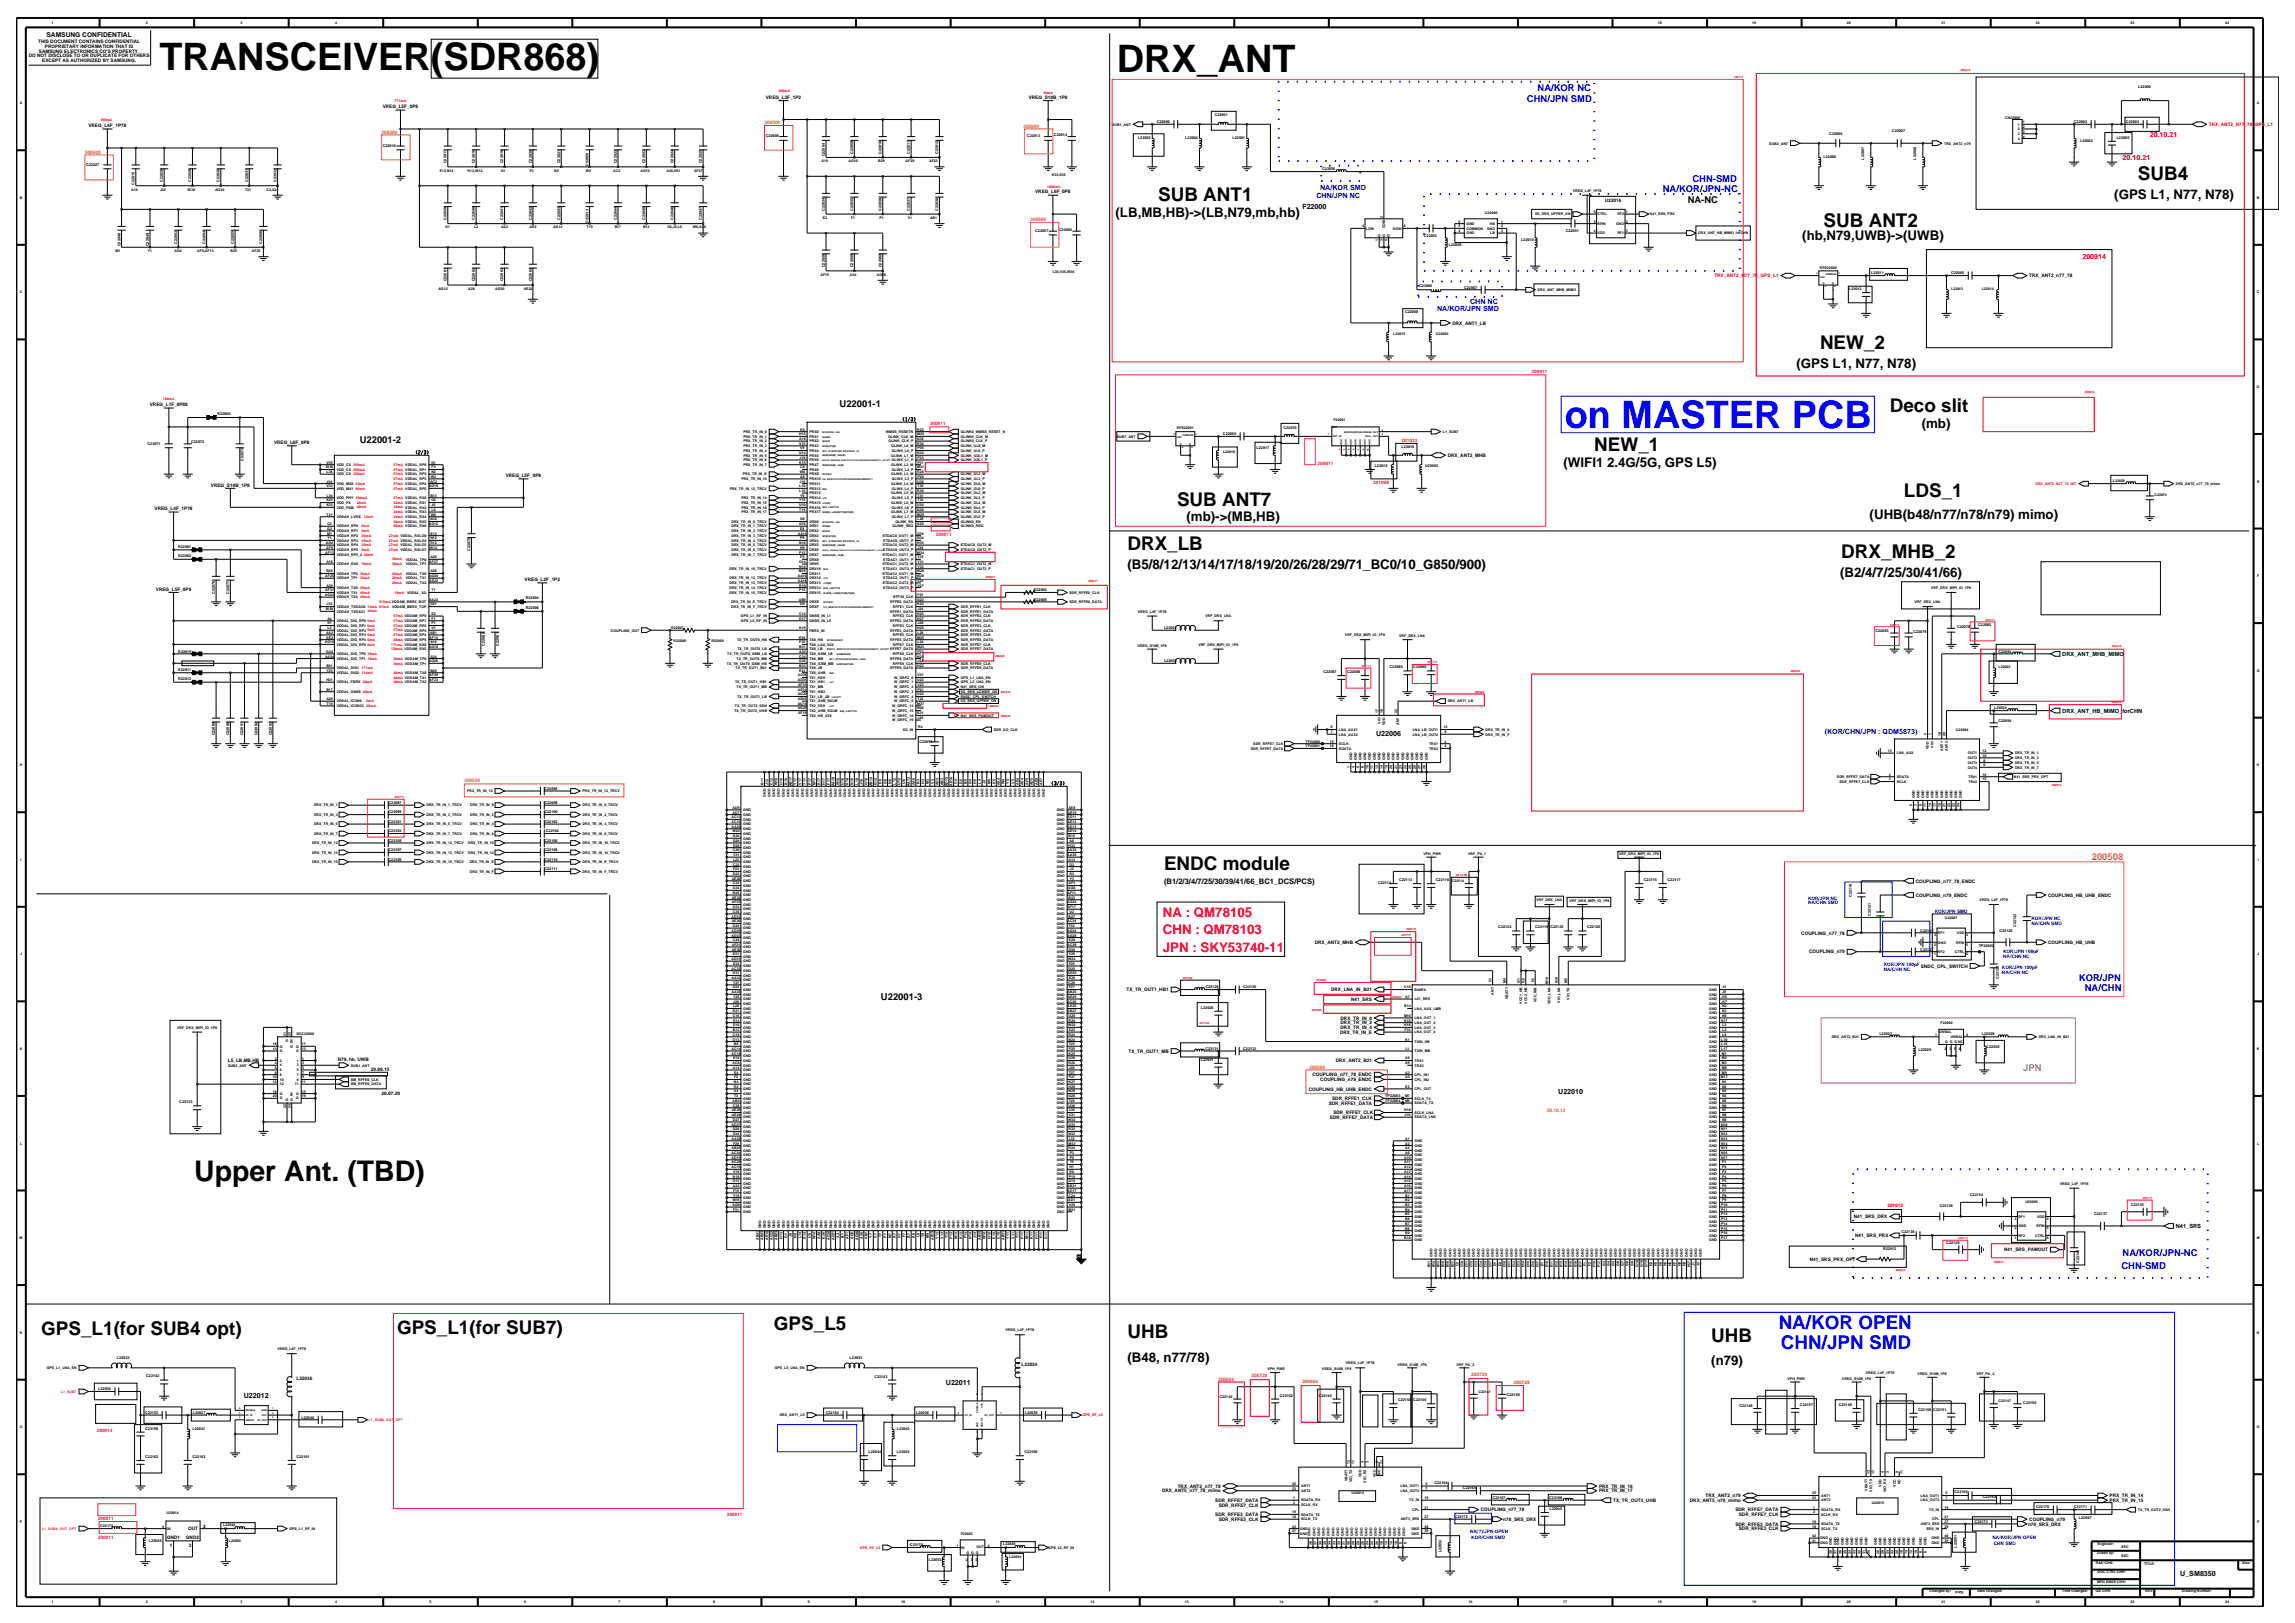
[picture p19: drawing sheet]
<svg xmlns="http://www.w3.org/2000/svg" width="420mm" height="297mm" viewBox="0 0 420 297" stroke-linecap="round" stroke-linejoin="round" font-family="sans-serif">
<defs><g id="words">
<g font-size="6.9">
<text x="29.2" y="12.8">TRANSCEIVER(SDR868)</text>
<text x="204.4" y="13.2">DRX_ANT</text>
</g>
<text font-size="6.9" fill="#00f" x="286.3" y="78.3">on MASTER PCB</text>
<text font-size="5.2" x="35.5" y="216">Upper Ant. (TBD)</text>
<g font-size="3.5">
<text x="391.3" y="32.9">SUB4</text>
<text x="211.9" y="36.8">SUB ANT1</text>
<text x="333.7" y="41.6">SUB ANT2</text>
<text x="333.1" y="63.8">NEW_2</text>
<text x="345.8" y="75.3">Deco slit</text>
<text x="291.8" y="82.4">NEW_1</text>
<text x="215.4" y="92.6">SUB ANT7</text>
<text x="348.4" y="90.9">LDS_1</text>
<text x="206.3" y="100.6">DRX_LB</text>
<text x="337" y="102.1">DRX_MHB_2</text>
<text x="213" y="159.2">ENDC module</text>
<text x="7.5" y="244.2">GPS_L1(for SUB4 opt)</text>
<text x="72.7" y="244">GPS_L1(for SUB7)</text>
<text x="141.6" y="243.4">GPS_L5</text>
<text x="206.3" y="244.9">UHB</text>
<text x="313.2" y="245.5">UHB</text>
</g>
<g font-size="3.5" fill="#00f">
<text x="325.5" y="243.2">NA/KOR OPEN</text>
<text x="325.9" y="246.8">CHN/JPN SMD</text>
</g>
<g font-size="2.4">
<text x="204.2" y="39.6">(LB,MB,HB)-&gt;(LB,N79,mb,hb)</text>
<text x="386.9" y="36.4">(GPS L1, N77, N78)</text>
<text x="329.8" y="43.9">(hb,N79,UWB)-&gt;(UWB)</text>
<text x="328.8" y="67.3">(GPS L1, N77, N78)</text>
<text x="351.7" y="78.3">(mb)</text>
<text x="286.1" y="85.5">(WIFI1 2.4G/5G, GPS L5)</text>
<text x="217.1" y="95.4">(mb)-&gt;(MB,HB)</text>
<text x="342.2" y="95">(UHB(b48/n77/n78/n79) mimo)</text>
<text x="206.3" y="104.1">(B5/8/12/13/14/17/18/19/20/26/28/29/71_BC0/10_G850/900)</text>
<text x="336.7" y="105.6">(B2/4/7/25/30/41/66)</text>
<text x="206.3" y="249.2">(B48, n77/78)</text>
<text x="313.2" y="249.9">(n79)</text>
</g>
<g font-size="2.4" fill="#f00">
<text x="212.8" y="167.9">NA : QM78105</text>
<text x="212.8" y="170.9">CHN : QM78103</text>
<text x="212.8" y="174.1">JPN : SKY53740-11</text>
</g>
<g font-size="1.7" fill="#00f">
<text x="281.4" y="16.7">NA/KOR NC</text>
<text x="279.4" y="18.6">CHN/JPN SMD</text>
<text x="304.3" y="35.1">NA/KOR/JPN-NC</text>
<text x="309.7" y="33.3">CHN-SMD</text>
<text x="380.5" y="179.6">KOR/JPN</text>
<text x="381.5" y="181.3">NA/CHN</text>
<text x="388.2" y="232.1">CHN-SMD</text>
<text x="388.4" y="229.7">NA/KOR/JPN-NC</text>
</g>
<g font-size="1.7">
<text x="308.9" y="37.2">NA-NC</text>
<text x="153.6" y="74.4">U22001-1</text>
<text x="65.8" y="81.1">U22001-2</text>
<text x="161.2" y="183">U22001-3</text>
</g>
<text font-size="1.7" fill="#ff7f00" x="382.8" y="157.3">200508</text>
<text font-size="1.7" fill="#9f5f9f" x="370.3" y="196">JPN</text>
<text font-size="1.4" x="213" y="161.8">(B1/2/3/4/7/25/30/39/41/66_BC1_DCS/PCS)</text>
<g font-size="1.3" fill="#f00">
<text x="388.4" y="29.2">20.10.21</text>
<text x="393.4" y="25.1">20.10.21</text>
<text x="381.1" y="47.4">200914</text>
</g>
<g font-size="1.3" fill="#00f">
<text x="241.6" y="34.9">NA/KOR SMD</text>
<text x="240.9" y="36.2">CHN/JPN NC</text>
<text x="263" y="56.9">NA/KOR/JPN SMD</text>
<text x="269" y="55.6">CHN NC</text>
<text x="333.9" y="134.4">(KOR/CHN/JPN : QDM5873)</text>
</g>
<g font-size="1.3">
<text x="238.3" y="38.3">F22000</text>
<text x="251.8" y="134.6">U22006</text>
<text x="285.2" y="200.1">U22010</text>
<text x="44.6" y="255.7">U22012</text>
<text x="173.1" y="253.4">U22011</text>
<text x="399" y="288.4">U_SM8350</text>
</g>
<text font-size="1.2" x="8.5" y="6.8">SAMSUNG CONFIDENTIAL</text>
<g font-size="1">
<text x="377.4" y="120">DRX_ANT_MHB_MIMO</text>
<text x="377.4" y="130.4">DRX_ANT_HB_MIMO_forCHN</text>
<text x="398.2" y="224.7">N41_SRS</text>
</g>
<g font-size=".9">
<text x="5.3" y="10.5">DO NOT DISCLOSE TO OR DUPLICATE FOR OTHERS</text>
<text x="7" y="7.9">THIS DOCUMENT CONTAINS CONFIDENTIAL</text>
<text x="7.1" y="9.6">SAMSUNG ELECTRONICS CO'S PROPERTY.</text>
<text x="7.7" y="11.4">EXCEPT AS AUTHORIZED BY SAMSUNG.</text>
<text x="8.2" y="8.8">PROPRIETARY INFORMATION THAT IS</text>
<text x="16.2" y="23.3">VREG_L4F_1P78</text>
<text x="70" y="19.8">VREG_L5F_0P8</text>
<text x="140.1" y="18.1">VREG_L2F_1P2</text>
<text x="188.3" y="18.1">VREG_S10B_1P8</text>
<text x="189.4" y="35.4">VREG_L6F_0P8</text>
<text x="293.7" y="37">U22016</text>
<text x="371.4" y="50.7">TRX_ANT2_n77_78</text>
<text x="265.8" y="59.4">DRX_ANT1_LB</text>
<text x="27.4" y="74.3">VREG_L1F_0P88</text>
<text x="50.2" y="81.2">VREG_L6F_0P8</text>
<text x="264.9" y="83.6">DRX_ANT2_MHB</text>
<text x="38.6" y="89">VREG_S10B_1P8</text>
<text x="92.6" y="87.3">VREG_L5F_0P8</text>
<text x="28.3" y="93.4">VREG_L4F_1P78</text>
<text x="96" y="106.3">VREG_L2F_1P2</text>
<text x="28.5" y="108.1">VREG_L5F_0P8</text>
<text x="350.6" y="161.5">COUPLING_n77_78_ENDC</text>
<text x="350.6" y="164.1">COUPLING_n79_ENDC</text>
<text x="374.8" y="164.1">COUPLING_HB_UHB_ENDC</text>
<text x="240.6" y="172.7">DRX_ANT2_MHB</text>
<text x="329.7" y="171">COUPLING_n77_78</text>
<text x="374.8" y="172.7">COUPLING_HB_UHB</text>
<text x="331.1" y="174.5">COUPLING_n79</text>
<text x="351.6" y="177.1">ENDC_CPL_SWITCH</text>
<text x="206.2" y="181.4">TX_TR_OUT1_HB1</text>
<text x="243.6" y="181.4">DRX_LNA_IN_B21</text>
<text x="247.2" y="183.1">N41_SRS</text>
<text x="245.2" y="189.2">DRX_TR_IN_E</text>
<text x="245.3" y="186.6">DRX_TR_IN_0</text>
<text x="245.3" y="187.4">DRX_TR_IN_2</text>
<text x="245.3" y="188.3">DRX_TR_IN_4</text>
<text x="41.7" y="194.3">L5, LB,MB,HB</text>
<text x="61.8" y="194.1">N79, hb, UWB</text>
<text x="67.9" y="196">20.09.15</text>
<text x="206.5" y="192.6">TX_TR_OUT1_MB</text>
<text x="240.2" y="197">COUPLING_n77_78_ENDC</text>
<text x="241.6" y="197.8">COUPLING_n79_ENDC</text>
<text x="244.5" y="194.4">DRX_ANT2_B21</text>
<text x="69.8" y="200.3">20.07.20</text>
<text x="239.5" y="199.6">COUPLING_HB_UHB_ENDC</text>
<text x="243.2" y="202.2">SDR_RFFE1_DATA</text>
<text x="243.8" y="201.3">SDR_RFFE1_CLK</text>
<text x="244" y="203.9">SDR_RFFE7_CLK</text>
<text x="243.4" y="204.7">SDR_RFFE7_DATA</text>
<text x="339.3" y="222.9">N41_SRS_DRX</text>
<text x="339.5" y="226.4">N41_SRS_PRX</text>
<text x="331.2" y="230.7">N41_SRS_PRX_OPT</text>
<text x="366.8" y="229">N41_SRS_PAMOUT</text>
<text x="187" y="250">L22034</text>
<text x="54.3" y="252.5">L22036</text>
<text x="212.7" y="273.1">DRX_ANT5_n77_78_mimo</text>
<text x="215.5" y="272.2">TRX_ANT2_n77_78</text>
<text x="222.4" y="274.8">SDR_RFFE7_DATA</text>
<text x="223" y="275.7">SDR_RFFE7_CLK</text>
<text x="292.6" y="272.2">PRX_TR_IN_16</text>
<text x="292.6" y="273.1">PRX_TR_IN_17</text>
<text x="295.2" y="274.8">TX_TR_OUT2_UHB</text>
<text x="309.3" y="274.8">DRX_ANT5_n79_mimo</text>
<text x="312.1" y="274">TRX_ANT2_n79</text>
<text x="386.1" y="274">PRX_TR_IN_14</text>
<text x="386.1" y="274.8">PRX_TR_IN_15</text>
<text x="30.6" y="281.6">GND1</text>
<text x="34" y="281.6">GND2</text>
<text x="34.4" y="280">OUT</text>
<text x="37.2" y="279.5">2</text>
<text x="222.4" y="277.4">SDR_RFFE3_DATA</text>
<text x="223" y="278.3">SDR_RFFE3_CLK</text>
<text x="271" y="276.6">COUPLING_n77_78</text>
<text x="275.1" y="278.3">n78_SRS_DRX</text>
<text x="317.6" y="279.2">SDR_RFFE3_DATA</text>
<text x="317.6" y="276.6">SDR_RFFE7_DATA</text>
<text x="318.2" y="280">SDR_RFFE3_CLK</text>
<text x="318.2" y="277.4">SDR_RFFE7_CLK</text>
<text x="371.1" y="279.2">n79_SRS_DRX</text>
<text x="371.4" y="278.3">COUPLING_n79</text>
<text x="31.1" y="283">1</text>
<text x="34.5" y="283">3</text>
</g>
<g font-size=".9" fill="#ff7f00">
<text x="139.9" y="22.7">200509</text>
<text x="187.3" y="23.4">200509</text>
<text x="15.5" y="28.2">200509</text>
<text x="69.8" y="24.5">200509</text>
<text x="188.6" y="40.5">200509</text>
<text x="85" y="143">200520</text>
<text x="239.6" y="195.6">200508</text>
<text x="283.1" y="203.6">20.10.12</text>
</g>
<g font-size=".9" fill="#f00">
<text x="404.2" y="23">TRX_ANT2_N77_78_GPS_L1</text>
<text x="313.7" y="50.7">TRX_ANT2_N77_78_GPS_L1</text>
<text x="345.4" y="220.9">201012</text>
</g>
<g font-size=".9" fill="#ff007f">
<text x="280.3" y="68.2">200811</text>
<text x="170.2" y="77.7">200811</text>
<text x="256.5" y="80.9">201022</text>
<text x="241.1" y="85">200811</text>
<text x="251.3" y="88.5">201008</text>
<text x="171.3" y="98">200811</text>
<text x="17.7" y="262">200914</text>
<text x="17.9" y="278.2">200811</text>
<text x="17.9" y="281.7">200811</text>
<text x="133" y="277.3">200811</text>
</g>
<g font-size=".9" fill="#00f">
<text x="330.9" y="165.5">NA/CHN SMD</text>
<text x="330.9" y="164.6">KOR/JPN NC</text>
<text x="354.1" y="167">KOR/JPN SMD</text>
<text x="371.8" y="168.3">KOR/JPN NC</text>
<text x="371.8" y="169.2">NA/CHN SMD</text>
<text x="344.8" y="177.6">NA/CHN NC</text>
<text x="344.8" y="176.8">KOR/JPN 100pF</text>
<text x="366.4" y="178.3">NA/CHN NC</text>
<text x="366.4" y="177.4">KOR/JPN 100pF</text>
<text x="366.6" y="174.4">KOR/JPN 100pF</text>
<text x="366.6" y="175.2">NA/CHN NC</text>
<text x="269" y="280.6">NA(?)/JPN OPEN</text>
<text x="269.3" y="281.7">KOR/CHN SMD</text>
<text x="364.6" y="281.7">NA/KOR/JPN OPEN</text>
<text x="364.9" y="282.7">CHN SMD</text>
</g>
<g font-size=".9" fill="#cc3232">
<text x="269.3" y="251.8">200729</text>
<text x="223" y="252.7">200604</text>
<text x="229" y="252">200728</text>
<text x="238.3" y="253.1">200604</text>
<text x="277.1" y="253.3">200729</text>
</g>
<g font-size=".7">
<text x="9.4" y="4.4">1</text>
<text x="26.7" y="4.4">2</text>
<text x="44" y="4.4">3</text>
<text x="61.3" y="4.4">4</text>
<text x="303.4" y="4.4">18</text>
<text x="320.7" y="4.4">19</text>
<text x="338" y="4.4">20</text>
<text x="355.3" y="4.4">21</text>
<text x="372.6" y="4.4">22</text>
<text x="389.9" y="4.4">23</text>
<text x="407.2" y="4.4">24</text>
<text x="391.3" y="16">L22000</text>
<text x="3.6" y="19.1">A</text>
<text x="203.5" y="23">SUB1_ANT</text>
<text x="211.7" y="22.5">C22000</text>
<text x="222.3" y="21.2">C22001</text>
<text x="367" y="21.7">CN22000</text>
<text x="369.3" y="23">1</text>
<text x="369.3" y="23.8">2</text>
<text x="370.2" y="22.6">1</text>
<text x="370.2" y="23.4">2</text>
<text x="379.5" y="22.5">C22002</text>
<text x="389.1" y="22.5">C22003</text>
<text x="413" y="19.1">A</text>
<text x="70" y="26.8">C22016</text>
<text x="81.7" y="29.9" transform="rotate(-90 81.7 29.9)">C22017</text>
<text x="86.9" y="29.9" transform="rotate(-90 86.9 29.9)">C22018</text>
<text x="92.1" y="29.9" transform="rotate(-90 92.1 29.9)">C22019</text>
<text x="97.3" y="29.9" transform="rotate(-90 97.3 29.9)">C22020</text>
<text x="102.5" y="29.9" transform="rotate(-90 102.5 29.9)">C22021</text>
<text x="112.9" y="29.9" transform="rotate(-90 112.9 29.9)">C22022</text>
<text x="118.1" y="29.9" transform="rotate(-90 118.1 29.9)">C22023</text>
<text x="123.3" y="29.9" transform="rotate(-90 123.3 29.9)">C22024</text>
<text x="128.4" y="29.9" transform="rotate(-90 128.4 29.9)">C22025</text>
<text x="140.1" y="25.1">C22008</text>
<text x="150.4" y="29.7">A16</text>
<text x="151" y="28.6" transform="rotate(-90 151 28.6)">C22004</text>
<text x="155.3" y="29.7">AG10</text>
<text x="156.1" y="28.2" transform="rotate(-90 156.1 28.2)">C22009</text>
<text x="160.7" y="29.7">B29</text>
<text x="161.3" y="28.2" transform="rotate(-90 161.3 28.2)">C22010</text>
<text x="165.7" y="29.7">AF29</text>
<text x="166.5" y="28.2" transform="rotate(-90 166.5 28.2)">C22011</text>
<text x="170.1" y="29.7">AF23</text>
<text x="171.7" y="28.2" transform="rotate(-90 171.7 28.2)">C22012</text>
<text x="187.9" y="25.1">C22013</text>
<text x="192.9" y="25">C22014</text>
<text x="208.3" y="25.4">L22003</text>
<text x="216.9" y="25.4">L22004</text>
<text x="225.6" y="25.4">L22001</text>
<text x="323.8" y="26.4">SUB2_ANT</text>
<text x="333.7" y="28.9">L22006</text>
<text x="334.8" y="24.7">C22006</text>
<text x="341.1" y="29.2" transform="rotate(-90 341.1 29.2)">L22007</text>
<text x="346.2" y="24.1">C22007</text>
<text x="350.7" y="29.2" transform="rotate(-90 350.7 29.2)">L22008</text>
<text x="355.8" y="26.4">TRX_ANT2_n79</text>
<text x="369.3" y="24.7">3</text>
<text x="369.3" y="25.6">4</text>
<text x="370.2" y="24.3">3</text>
<text x="370.2" y="25.2">4</text>
<text x="380.7" y="26">L22002</text>
<text x="387.4" y="25.4">L22005</text>
<text x="15.8" y="30.3">C22027</text>
<text x="24" y="34.9">A18</text>
<text x="24.6" y="33.8" transform="rotate(-90 24.6 33.8)">C22015</text>
<text x="29.3" y="34.9">J32</text>
<text x="29.8" y="33.3" transform="rotate(-90 29.8 33.3)">C22028</text>
<text x="34.3" y="34.9">W30</text>
<text x="35" y="33.3" transform="rotate(-90 35 33.3)">C22029</text>
<text x="39.3" y="34.9">AG22</text>
<text x="40.2" y="33.3" transform="rotate(-90 40.2 33.3)">C22030</text>
<text x="44.8" y="34.9">T21</text>
<text x="45.4" y="33.3" transform="rotate(-90 45.4 33.3)">C22031</text>
<text x="48.8" y="34.9">C2,G2</text>
<text x="50.6" y="33.3" transform="rotate(-90 50.6 33.3)">C22032</text>
<text x="80.5" y="31.4">E12,N12</text>
<text x="85.6" y="31.4">R12,W12</text>
<text x="91.7" y="31.4">D1</text>
<text x="96.9" y="31.4">F3</text>
<text x="101.4" y="31.4">N2</text>
<text x="107.2" y="31.4">W2</text>
<text x="107.7" y="30.3" transform="rotate(-90 107.7 30.3)">C22005</text>
<text x="112.2" y="31.4">AC2</text>
<text x="117.2" y="31.4">AG16</text>
<text x="122" y="31.4">A26,H21</text>
<text x="127" y="31.4">AF27</text>
<text x="192.5" y="32.3">K33,K35</text>
<text x="242" y="31.2">C22026</text>
<text x="287.8" y="35.1">VREG_L4F_1P78</text>
<text x="3.6" y="36.4">B</text>
<text x="81.5" y="41.8">K1</text>
<text x="81.7" y="40.3" transform="rotate(-90 81.7 40.3)">C22039</text>
<text x="86.8" y="41.8">L2</text>
<text x="86.9" y="40.3" transform="rotate(-90 86.9 40.3)">C22040</text>
<text x="91.7" y="41.8">AA2</text>
<text x="92.1" y="40.3" transform="rotate(-90 92.1 40.3)">C22041</text>
<text x="96.9" y="41.8">AE2</text>
<text x="97.3" y="40.3" transform="rotate(-90 97.3 40.3)">C22042</text>
<text x="101.2" y="41.8">AG14</text>
<text x="102.5" y="40.3" transform="rotate(-90 102.5 40.3)">C22043</text>
<text x="107.3" y="41.8">T19</text>
<text x="107.7" y="40.7" transform="rotate(-90 107.7 40.7)">C22033</text>
<text x="112.5" y="41.8">B17</text>
<text x="112.9" y="40.3" transform="rotate(-90 112.9 40.3)">C22044</text>
<text x="117.7" y="41.8">B13</text>
<text x="118.1" y="40.3" transform="rotate(-90 118.1 40.3)">C22045</text>
<text x="122.1" y="41.8">C6,J6,L6</text>
<text x="123.3" y="40.3" transform="rotate(-90 123.3 40.3)">C22046</text>
<text x="126.8" y="41.8">W6,AC6</text>
<text x="128.4" y="40.3" transform="rotate(-90 128.4 40.3)">C22047</text>
<text x="150.6" y="40.1">E2</text>
<text x="151" y="38.5" transform="rotate(-90 151 38.5)">C22034</text>
<text x="155.8" y="40.1">F1</text>
<text x="156.1" y="38.5" transform="rotate(-90 156.1 38.5)">C22035</text>
<text x="160.9" y="40.1">P1</text>
<text x="161.3" y="38.5" transform="rotate(-90 161.3 38.5)">C22036</text>
<text x="166.1" y="40.1">V1</text>
<text x="166.5" y="38.5" transform="rotate(-90 166.5 38.5)">C22037</text>
<text x="170.2" y="40.1">AB1</text>
<text x="171.7" y="38.5" transform="rotate(-90 171.7 38.5)">C22038</text>
<text x="249.3" y="41.6">4</text>
<text x="253.1" y="39.9" transform="rotate(-90 253.1 39.9)">2</text>
<text x="253.5" y="41.7" transform="rotate(-90 253.5 41.7)">COM</text>
<text x="256.9" y="41.6">6</text>
<text x="266.9" y="41.6">5</text>
<text x="266.9" y="40.7">6</text>
<text x="268.4" y="41.2">GND</text>
<text x="271.7" y="39.2">U22000</text>
<text x="272.7" y="41.2">HB</text>
<text x="274.7" y="40.7">1</text>
<text x="274.7" y="41.6">2</text>
<text x="280.9" y="39.4">5G_SRS_UPPER_ON</text>
<text x="291.7" y="40.7">5</text>
<text x="291.7" y="39">6</text>
<text x="292.4" y="39.4">CTRL</text>
<text x="292.4" y="41.2">RFIN</text>
<text x="295.8" y="41.2">GND</text>
<text x="296" y="39.4">RF2</text>
<text x="297.6" y="40.7">2</text>
<text x="297.6" y="39">1</text>
<text x="301.9" y="39.4">N41_SRS_PRX</text>
<text x="413" y="36.4">B</text>
<text x="21.2" y="46.1">M1</text>
<text x="22" y="45.1" transform="rotate(-90 22 45.1)">C22048</text>
<text x="27" y="46.1">Y1</text>
<text x="27.2" y="45.1" transform="rotate(-90 27.2 45.1)">C22049</text>
<text x="32" y="46.1">AG4</text>
<text x="32.4" y="44.6" transform="rotate(-90 32.4 44.6)">C22053</text>
<text x="36.1" y="46.1">AF9,AF13</text>
<text x="37.6" y="44.6" transform="rotate(-90 37.6 44.6)">C22054</text>
<text x="42.2" y="46.1">B25</text>
<text x="42.8" y="44.6" transform="rotate(-90 42.8 44.6)">C22055</text>
<text x="46.1" y="46.1">AF25</text>
<text x="48" y="44.6" transform="rotate(-90 48 44.6)">C22056</text>
<text x="189.5" y="42.4">C22057</text>
<text x="193.8" y="42.3">C22050</text>
<text x="250" y="42">LOW</text>
<text x="252.2" y="44" transform="rotate(-90 252.2 44)">1</text>
<text x="252.6" y="43.3" transform="rotate(-90 252.6 43.3)">G</text>
<text x="253.1" y="44" transform="rotate(-90 253.1 44)">3</text>
<text x="253.5" y="43.3" transform="rotate(-90 253.5 43.3)">G</text>
<text x="253.9" y="44" transform="rotate(-90 253.9 44)">5</text>
<text x="254.4" y="43.3" transform="rotate(-90 254.4 43.3)">G</text>
<text x="254.9" y="42">HIGH</text>
<text x="260.6" y="43.3">C22052</text>
<text x="265.1" y="45.1">L22009</text>
<text x="266.9" y="42.4">4</text>
<text x="268.4" y="42.9">GND</text>
<text x="268.4" y="42">COMMON</text>
<text x="272.1" y="42">GND</text>
<text x="272.7" y="42.9">LB</text>
<text x="274.7" y="42.4">3</text>
<text x="278.4" y="44">L22010</text>
<text x="286.5" y="42.4">C22051</text>
<text x="291.7" y="42.5">4</text>
<text x="292.4" y="42.9">VDD</text>
<text x="296" y="42.9">RF1</text>
<text x="297.6" y="42.5">3</text>
<text x="310.8" y="42.9">DRX_ANT_HB_MIMO_forCHN</text>
<text x="3.6" y="53.7">C</text>
<text x="80.2" y="53">AG12</text>
<text x="81.7" y="51.5" transform="rotate(-90 81.7 51.5)">C22061</text>
<text x="85.7" y="53">A28</text>
<text x="86.9" y="51.5" transform="rotate(-90 86.9 51.5)">C22062</text>
<text x="90.6" y="53">AG30</text>
<text x="92.1" y="51.5" transform="rotate(-90 92.1 51.5)">C22063</text>
<text x="95.8" y="53">AE22</text>
<text x="97.3" y="51.5" transform="rotate(-90 97.3 51.5)">C22064</text>
<text x="150.2" y="50.5">AF15</text>
<text x="151" y="48.9" transform="rotate(-90 151 48.9)">C22058</text>
<text x="155.5" y="50.5">A24</text>
<text x="156.1" y="48.9" transform="rotate(-90 156.1 48.9)">C22059</text>
<text x="160.5" y="50.5">AG26</text>
<text x="161.3" y="48.9" transform="rotate(-90 161.3 48.9)">C22060</text>
<text x="192.7" y="50">L36,V35,W36</text>
<text x="259.7" y="52.6">C22066</text>
<text x="267.9" y="52.8">C22067</text>
<text x="281.4" y="53.3">DRX_ANT_MHB_MIMO</text>
<text x="333" y="49.2">RFS22000</text>
<text x="338.4" y="53.1">L22012</text>
<text x="342.4" y="50.2">L22011</text>
<text x="357.1" y="50.2">C22065</text>
<text x="357.1" y="53.1">L22013</text>
<text x="362.7" y="53.1">L22014</text>
<text x="413" y="53.7">C</text>
<text x="257.1" y="57.3">C22068</text>
<text x="255" y="61.3">L22015</text>
<text x="262.8" y="61.3">U22002</text>
<text x="413" y="71">D</text>
<text x="39.8" y="76">R22000</text>
<text x="165.2" y="77">(1/3)</text>
<text x="244" y="77.1">F22001</text>
<text x="27" y="81.4">C22071</text>
<text x="35" y="81">C22072</text>
<text x="76.1" y="83.1">(2/3)</text>
<text x="136" y="79.2">PRX_TR_IN_0</text>
<text x="136" y="81.8">PRX_TR_IN_3</text>
<text x="136" y="82.7">PRX_TR_IN_4</text>
<text x="136" y="80.9">PRX_TR_IN_2</text>
<text x="136" y="83.5">PRX_TR_IN_5</text>
<text x="136" y="80.1">PRX_TR_IN_1</text>
<text x="146.2" y="83.1">U14</text>
<text x="146.2" y="79.6">H15</text>
<text x="146.2" y="80.5">A10</text>
<text x="146.3" y="81.4">V15</text>
<text x="146.3" y="84">J10</text>
<text x="146.4" y="78.8">K9</text>
<text x="146.4" y="82.2">V9</text>
<text x="148.1" y="82.7">PRX4</text>
<text x="148.1" y="81.8">PRX3</text>
<text x="148.1" y="83.5">PRX5</text>
<text x="148.1" y="79.2">PRX0</text>
<text x="148.1" y="80.1">PRX1</text>
<text x="148.1" y="80.9">PRX2</text>
<text x="162.1" y="79.2">WMSS_RESETN</text>
<text x="162.5" y="80.1">QLINK_CLK_M</text>
<text x="162.6" y="80.9">QLINK_CLK_P</text>
<text x="163.1" y="81.8">QLINK_L0_M</text>
<text x="163.1" y="83.5">QLINK_L1_M</text>
<text x="163.2" y="82.7">QLINK_L0_P</text>
<text x="167.8" y="79.6">M35</text>
<text x="167.9" y="78.8">R22</text>
<text x="167.9" y="81.4">R36</text>
<text x="167.9" y="83.1">N34</text>
<text x="167.9" y="80.5">N36</text>
<text x="167.9" y="84">P33</text>
<text x="167.9" y="82.2">P35</text>
<text x="175.8" y="79.2">QLINK0_WMSS_RESET_N</text>
<text x="175.8" y="80.1">QLINK0_CLK_M</text>
<text x="175.8" y="80.9">QLINK0_CLK_P</text>
<text x="175.8" y="82.7">QLINK_UL0_P</text>
<text x="175.8" y="81.8">QLINK_UL0_M</text>
<text x="175.8" y="83.5">QLINK_UDL1_M</text>
<text x="204.4" y="80.1">SUB7_ANT</text>
<text x="215.4" y="78.6">RFS22001</text>
<text x="223.8" y="79.6">C22069</text>
<text x="223.8" y="82.9">L22018</text>
<text x="230" y="82.1">L22017</text>
<text x="234.9" y="78.5">C22070</text>
<text x="256.5" y="82">L22016</text>
<text x="264.1" y="79.2">L1_SUB7</text>
<text x="44.6" y="84.4" transform="rotate(-90 44.6 84.4)">C22073</text>
<text x="59.7" y="85.7">W36</text>
<text x="59.7" y="89.2">V33</text>
<text x="59.7" y="84.8">V35</text>
<text x="59.8" y="86.6">L36</text>
<text x="59.8" y="88.3">J34</text>
<text x="61.6" y="89.6">VDD_MX1</text>
<text x="61.6" y="85.3">VDD_CX 350mA</text>
<text x="61.6" y="86.1">VDD_CX 350mA</text>
<text x="61.6" y="88.7">VDD_MX0</text>
<text x="61.6" y="87">VDD_CX 350mA</text>
<text x="78.5" y="89.2">AG16</text>
<text x="78.7" y="88.3">AC2</text>
<text x="78.9" y="87.4">W2</text>
<text x="78.9" y="86.6">N2</text>
<text x="78.9" y="84.8">D1</text>
<text x="79" y="85.7">F3</text>
<text x="133.5" y="89.6">PRX_TR_IN_12_TRCV</text>
<text x="135.7" y="87.9">PRX_TR_IN_10</text>
<text x="136" y="87">PRX_TR_IN_E</text>
<text x="136" y="85.3">PRX_TR_IN_7</text>
<text x="136" y="84.4">PRX_TR_IN_6</text>
<text x="146.2" y="84.8">K15</text>
<text x="146.3" y="89.2">L10</text>
<text x="146.3" y="88.3">J16</text>
<text x="146.4" y="86.6">W8</text>
<text x="146.4" y="85.7">C8</text>
<text x="146.4" y="87.4">A8</text>
<text x="148.1" y="87">PRXE</text>
<text x="148.1" y="89.6">PRX12</text>
<text x="148.1" y="85.3">PRX7</text>
<text x="148.1" y="84.4">PRX6</text>
<text x="148.1" y="88.7">PRX11</text>
<text x="148.1" y="86.1">PRX8</text>
<text x="148.1" y="87.9">PRX10</text>
<text x="163.1" y="88.7">QLINK_L4_M</text>
<text x="163.1" y="87">QLINK_L3_M</text>
<text x="163.1" y="85.3">QLINK_L2_M</text>
<text x="163.2" y="89.6">QLINK_L4_P</text>
<text x="163.2" y="84.4">QLINK_L1_P</text>
<text x="163.2" y="87.9">QLINK_L3_P</text>
<text x="163.2" y="86.1">QLINK_L2_P</text>
<text x="167.8" y="85.7">M31</text>
<text x="167.9" y="88.3">U36</text>
<text x="167.9" y="86.6">R28</text>
<text x="167.9" y="87.4">P29</text>
<text x="167.9" y="84.8">P31</text>
<text x="167.9" y="89.2">T35</text>
<text x="175.8" y="89.6">QLINK_DL0_P</text>
<text x="175.8" y="88.7">QLINK_DL0_M</text>
<text x="175.8" y="84.4">QLINK_UDL1_P</text>
<text x="175.8" y="87.9">QLINK_UL3_P</text>
<text x="175.8" y="87">QLINK_UL3_M</text>
<text x="251.6" y="85.5">L22019</text>
<text x="260.8" y="85.5">U22003</text>
<text x="386.7" y="88.3">L22020</text>
<text x="398.2" y="88.7">DRX_ANT5_n77_78_mimo</text>
<text x="413.1" y="88.3">E</text>
<text x="59.7" y="92.6">K33</text>
<text x="59.7" y="91.8">K35</text>
<text x="59.8" y="94.4">T21</text>
<text x="59.8" y="90.9">L34</text>
<text x="61.6" y="94.8">VDDAH_LVDS</text>
<text x="61.6" y="93.1">VDD_PXM</text>
<text x="61.6" y="92.2">VDD_PX</text>
<text x="61.6" y="91.3">VDD_PHY 100mA</text>
<text x="78.7" y="95.2">AC6</text>
<text x="78.8" y="90.9">B13</text>
<text x="78.9" y="94.4">W6</text>
<text x="78.9" y="91.8">C6</text>
<text x="79" y="93.5">L6</text>
<text x="79" y="92.6">J6</text>
<text x="133.9" y="95.7">DRX_TR_IN_0_TRCV</text>
<text x="135.7" y="92.2">PRX_TR_IN_15</text>
<text x="135.7" y="91.3">PRX_TR_IN_14</text>
<text x="135.7" y="93.9">PRX_TR_IN_17</text>
<text x="135.7" y="93.1">PRX_TR_IN_16</text>
<text x="146.2" y="92.6">U10</text>
<text x="146.3" y="91.8">Y15</text>
<text x="146.3" y="93.5">T15</text>
<text x="146.3" y="90">L16</text>
<text x="146.4" y="95.2">G8</text>
<text x="146.4" y="90.9">Y9</text>
<text x="148.1" y="91.3">PRX14</text>
<text x="148.1" y="92.2">PRX15</text>
<text x="148.1" y="93.9">PRX17</text>
<text x="148.1" y="93.1">PRX16</text>
<text x="148.1" y="90.5">PRX13</text>
<text x="148.1" y="95.7">DRX0</text>
<text x="163.1" y="92.2">QLINK_L6_M</text>
<text x="163.1" y="90.5">QLINK_L5_M</text>
<text x="163.1" y="93.9">QLINK_L7_M</text>
<text x="163.2" y="93.1">QLINK_L6_P</text>
<text x="163.2" y="91.3">QLINK_L5_P</text>
<text x="163.2" y="94.8">QLINK_L7_P</text>
<text x="163.9" y="95.7">QLINK_EN</text>
<text x="167.8" y="94.4">M29</text>
<text x="167.9" y="92.6">U34</text>
<text x="167.9" y="90">R30</text>
<text x="167.9" y="93.5">N30</text>
<text x="167.9" y="90.9">T31</text>
<text x="167.9" y="91.8">T33</text>
<text x="167.9" y="95.2">L28</text>
<text x="175.8" y="95.7">QLINK0_EN</text>
<text x="175.8" y="91.3">QLINK_DL3_P</text>
<text x="175.8" y="90.5">QLINK_DL3_M</text>
<text x="175.8" y="93.1">QLINK_DL4_P</text>
<text x="175.8" y="92.2">QLINK_DL4_M</text>
<text x="175.8" y="94.8">QLINK_DL5_P</text>
<text x="175.8" y="93.9">QLINK_DL5_M</text>
<text x="394.3" y="90.7">C22074</text>
<text x="32.6" y="102">R22002</text>
<text x="32.6" y="100.2">R22001</text>
<text x="59.5" y="101.3">AF13</text>
<text x="59.7" y="99.5">AG4</text>
<text x="59.7" y="100.4">AF9</text>
<text x="59.9" y="97.8">M1</text>
<text x="59.9" y="96.9">G2</text>
<text x="59.9" y="96.1">C2</text>
<text x="59.9" y="98.7">Y1</text>
<text x="61.6" y="99.1">VDDAH_RP3</text>
<text x="61.6" y="98.3">VDDAH_RP2</text>
<text x="61.6" y="97.4">VDDAH_RP1</text>
<text x="61.6" y="96.5">VDDAH_RP0</text>
<text x="61.6" y="100">VDDAH_RP4</text>
<text x="61.6" y="100.8">VDDAH_RP5</text>
<text x="61.6" y="101.7">VDDAH_RP5_2</text>
<text x="78.5" y="96.1">AG12</text>
<text x="78.7" y="100.4">W12</text>
<text x="78.8" y="98.7">N12</text>
<text x="78.8" y="99.5">R12</text>
<text x="78.8" y="97.8">E12</text>
<text x="86.1" y="100.8" transform="rotate(-90 86.1 100.8)">C22075</text>
<text x="133.9" y="100.8">DRX_TR_IN_6_TRCV</text>
<text x="133.9" y="99.1">DRX_TR_IN_4_TRCV</text>
<text x="133.9" y="97.4">DRX_TR_IN_2_TRCV</text>
<text x="133.9" y="101.7">DRX_TR_IN_7_TRCV</text>
<text x="133.9" y="100">DRX_TR_IN_5_TRCV</text>
<text x="133.9" y="98.3">DRX_TR_IN_3_TRCV</text>
<text x="133.9" y="96.5">DRX_TR_IN_1_TRCV</text>
<text x="146" y="97.8">AA14</text>
<text x="146.2" y="96.1">G16</text>
<text x="146.2" y="99.5">N16</text>
<text x="146.3" y="101.3">F15</text>
<text x="146.4" y="100.4">H9</text>
<text x="146.4" y="98.7">P9</text>
<text x="146.4" y="96.9">E8</text>
<text x="148.1" y="99.1">DRX4</text>
<text x="148.1" y="100">DRX5</text>
<text x="148.1" y="100.8">DRX6</text>
<text x="148.1" y="97.4">DRX2</text>
<text x="148.1" y="101.7">DRX7</text>
<text x="148.1" y="96.5">DRX1</text>
<text x="148.1" y="98.3">DRX3</text>
<text x="161.5" y="101.7">ETDAC1_OUT1_M</text>
<text x="161.5" y="100">ETDAC0_OUT2_M</text>
<text x="161.5" y="98.3">ETDAC0_OUT1_M</text>
<text x="161.7" y="100.8">ETDAC0_OUT2_P</text>
<text x="161.7" y="99.1">ETDAC0_OUT1_P</text>
<text x="163.4" y="96.5">QLINK_REQ</text>
<text x="167.8" y="101.3">W34</text>
<text x="167.9" y="98.7">G34</text>
<text x="167.9" y="97.8">G36</text>
<text x="167.9" y="96.1">K29</text>
<text x="167.9" y="99.5">H35</text>
<text x="167.9" y="100.4">J36</text>
<text x="175.8" y="96.5">QLINK0_REQ</text>
<text x="175.8" y="100.8">ETDAC0_OUT2_P</text>
<text x="175.8" y="100">ETDAC0_OUT2_M</text>
<text x="59.5" y="105.6">AF25</text>
<text x="59.7" y="104.7">B25</text>
<text x="59.7" y="103">A18</text>
<text x="59.7" y="107.3">A30</text>
<text x="61.6" y="105.2">VDDAH_TP0</text>
<text x="61.6" y="106">VDDAH_TP1</text>
<text x="61.6" y="103.4">VDDAH_RX0</text>
<text x="61.6" y="107.8">VDDAH_TX0</text>
<text x="74.2" y="106">VDDAL_TX1</text>
<text x="74.2" y="103.4">VDDAL_TP1</text>
<text x="74.2" y="106.9">VDDAL_TX2</text>
<text x="74.2" y="102.6">VDDAL_TP0</text>
<text x="74.2" y="105.2">VDDAL_TX0</text>
<text x="78.5" y="105.6">AG30</text>
<text x="78.5" y="106.5">AE22</text>
<text x="78.6" y="103">AF27</text>
<text x="78.8" y="102.2">A26</text>
<text x="78.8" y="104.7">A28</text>
<text x="133.5" y="107.8">DRX_TR_IN_14_TRCV</text>
<text x="133.5" y="106">DRX_TR_IN_12_TRCV</text>
<text x="133.5" y="106.9">DRX_TR_IN_13_TRCV</text>
<text x="133.5" y="104.3">DRX_TR_IN_10_TRCV</text>
<text x="146" y="105.6">AA10</text>
<text x="146" y="106.5">AA16</text>
<text x="146.2" y="104.7">M15</text>
<text x="146.2" y="103">G14</text>
<text x="146.2" y="107.3">R10</text>
<text x="146.2" y="103.9">N10</text>
<text x="146.5" y="102.2">F9</text>
<text x="148.1" y="107.8">DRX14</text>
<text x="148.1" y="104.3">DRX10</text>
<text x="148.1" y="105.2">DRX11</text>
<text x="148.1" y="102.6">DRX8</text>
<text x="148.1" y="103.4">DRX9</text>
<text x="148.1" y="106">DRX12</text>
<text x="148.1" y="106.9">DRX13</text>
<text x="161.5" y="105.2">ETDAC2_OUT1_M</text>
<text x="161.5" y="103.4">ETDAC1_OUT2_M</text>
<text x="161.5" y="106.9">ETDAC2_OUT2_M</text>
<text x="161.7" y="104.3">ETDAC1_OUT2_P</text>
<text x="161.7" y="102.6">ETDAC1_OUT1_P</text>
<text x="161.7" y="107.8">ETDAC2_OUT2_P</text>
<text x="161.7" y="106">ETDAC2_OUT1_P</text>
<text x="167.8" y="104.7">W26</text>
<text x="167.8" y="105.6">W28</text>
<text x="167.9" y="103.9">Y33</text>
<text x="167.9" y="102.2">Y35</text>
<text x="167.9" y="107.3">V27</text>
<text x="167.9" y="103">Y31</text>
<text x="167.9" y="106.5">V25</text>
<text x="175.8" y="104.3">ETDAC1_OUT2_P</text>
<text x="175.8" y="103.4">ETDAC1_OUT2_M</text>
<text x="353.4" y="107.8">VRF_DRX_MIPI_IO_1P8</text>
<text x="413.1" y="105.6">F</text>
<text x="39.3" y="108.6" transform="rotate(-90 39.3 108.6)">C22076</text>
<text x="41.9" y="108.6" transform="rotate(-90 41.9 108.6)">C22077</text>
<text x="59.5" y="109.1">AG22</text>
<text x="59.5" y="108.2">AF31</text>
<text x="59.7" y="111.7">W30</text>
<text x="59.8" y="110.8">J32</text>
<text x="59.9" y="113.4">A4</text>
<text x="61.6" y="112.1">VDDAH_TXDAC1</text>
<text x="61.6" y="111.2">VDDAH_TXDAC0</text>
<text x="61.6" y="109.5">VDDAH_TX2</text>
<text x="61.6" y="108.6">VDDAH_TX1</text>
<text x="61.6" y="113.8">VDDAL_DIG_RP0</text>
<text x="71.7" y="111.2">VDDAM_BBRX_TOP</text>
<text x="74.5" y="108.6">VDDAL_XO</text>
<text x="78.5" y="109.9">AA22</text>
<text x="78.8" y="110.8">D21</text>
<text x="79" y="112.5">E2</text>
<text x="79" y="108.2">T1</text>
<text x="79" y="113.4">F1</text>
<text x="96.2" y="111.5">R22006</text>
<text x="96.2" y="109.5">R22004</text>
<text x="133.5" y="108.6">DRX_TR_IN_15_TRCV</text>
<text x="133.8" y="110.4">DRX_TR_IN_E_TRCV</text>
<text x="133.8" y="111.2">DRX_TR_IN_F_TRCV</text>
<text x="135.6" y="113">GPS_L1_RF_IN</text>
<text x="135.6" y="113.8">GPS_L5_RF_IN</text>
<text x="146.2" y="109.9">AB9</text>
<text x="146.2" y="112.5">C14</text>
<text x="146.2" y="113.4">D17</text>
<text x="146.3" y="108.2">P15</text>
<text x="146.4" y="110.8">D9</text>
<text x="148.1" y="108.6">DRX15</text>
<text x="148.1" y="113">GNSS_IN_L1</text>
<text x="148.1" y="113.8">GNSS_IN_L5</text>
<text x="148.1" y="111.2">DRXF</text>
<text x="148.1" y="110.4">DRXE</text>
<text x="162.9" y="112.1">RFFE1_DATA</text>
<text x="162.9" y="110.4">RFFE0_DATA</text>
<text x="162.9" y="113.8">RFFE2_DATA</text>
<text x="163.4" y="111.2">RFFE1_CLK</text>
<text x="163.4" y="113">RFFE2_CLK</text>
<text x="163.5" y="109.5">RFF30_CLK</text>
<text x="167.9" y="109.9">G22</text>
<text x="167.9" y="110.8">K23</text>
<text x="167.9" y="112.5">H25</text>
<text x="167.9" y="113.4">H27</text>
<text x="167.9" y="109.1">F21</text>
<text x="167.9" y="111.7">J24</text>
<text x="175.8" y="111.2">SDR_RFFE1_CLK</text>
<text x="175.8" y="112.1">SDR_RFFE1_DATA</text>
<text x="175.8" y="113">SDR_RFFE2_CLK</text>
<text x="175.8" y="113.8">SDR_RFFE2_DATA</text>
<text x="189.2" y="108.2">R22003</text>
<text x="189.2" y="109.9">R22005</text>
<text x="195.7" y="110.4">SDR_RFFE0_DATA</text>
<text x="195.7" y="108.6">SDR_RFFE0_CLK</text>
<text x="208.2" y="112.1">VREG_L4F_1P78</text>
<text x="220.6" y="113">VRF_DRX_LNA</text>
<text x="350.4" y="110.4">VRF_DRX_LNA</text>
<text x="32.6" y="119.4">R22010</text>
<text x="59.5" y="117.7">AG14</text>
<text x="59.7" y="116">AA2</text>
<text x="59.7" y="116.8">AE2</text>
<text x="59.7" y="119.5">G24</text>
<text x="59.9" y="114.3">K1</text>
<text x="59.9" y="115.1">L2</text>
<text x="61.6" y="114.7">VDDAL_DIG_RP1</text>
<text x="61.6" y="115.6">VDDAL_DIG_RP2</text>
<text x="61.6" y="119.9">VDDAL_DIG_TP0</text>
<text x="61.6" y="118.2">VDDAL_DIG_RP5</text>
<text x="61.6" y="117.3">VDDAL_DIG_RP4</text>
<text x="61.6" y="116.4">VDDAL_DIG_RP3</text>
<text x="78.5" y="118.6">AG10</text>
<text x="78.6" y="116.8">AF15</text>
<text x="78.7" y="116">AB1</text>
<text x="78.8" y="117.7">A16</text>
<text x="79" y="115.1">V1</text>
<text x="79" y="114.3">P1</text>
<text x="88.7" y="118.1" transform="rotate(-90 88.7 118.1)">C22080</text>
<text x="91.3" y="118.1" transform="rotate(-90 91.3 118.1)">C22081</text>
<text x="111.8" y="115.6">COUPLING_OUT</text>
<text x="122.8" y="115.1">R22007</text>
<text x="123.3" y="117.5">R22008</text>
<text x="130.2" y="117.5">R22009</text>
<text x="133.1" y="119.9">TX_TR_OUT0_GSM_LB</text>
<text x="134.9" y="117.3">TX_TR_OUT0_HB</text>
<text x="134.9" y="119">TX_TR_OUT0_LB</text>
<text x="146.2" y="115.1">K19</text>
<text x="146.2" y="118.6">B31</text>
<text x="146.2" y="119.5">A32</text>
<text x="146.3" y="116.8">E36</text>
<text x="146.3" y="117.7">F35</text>
<text x="148.1" y="115.6">FBRX_IN</text>
<text x="148.1" y="117.3">TX0_HB</text>
<text x="148.1" y="118.2">TX0_LAA_V2X</text>
<text x="148.1" y="119">TX0_LB</text>
<text x="148.1" y="119.9">TX0_GSM_LB</text>
<text x="162.9" y="119">RFFE7_DATA</text>
<text x="162.9" y="117.3">RFFE5_DATA</text>
<text x="162.9" y="115.6">RFFE3_DATA</text>
<text x="163.4" y="119.9">RFFE8_CLK</text>
<text x="163.4" y="118.2">RFFE7_CLK</text>
<text x="163.4" y="116.4">RFFE5_CLK</text>
<text x="163.4" y="114.7">RFFE3_CLK</text>
<text x="167.8" y="118.6">M23</text>
<text x="167.8" y="116.8">M25</text>
<text x="167.9" y="115.1">H29</text>
<text x="167.9" y="119.5">P23</text>
<text x="167.9" y="117.7">L24</text>
<text x="167.9" y="116">L26</text>
<text x="167.9" y="114.3">J28</text>
<text x="175.8" y="115.6">SDR_RFFE3_DATA</text>
<text x="175.8" y="116.4">SDR_RFFE5_CLK</text>
<text x="175.8" y="117.3">SDR_RFFE5_DATA</text>
<text x="175.8" y="118.2">SDR_RFFE7_CLK</text>
<text x="175.8" y="119">SDR_RFFE7_DATA</text>
<text x="175.8" y="114.7">SDR_RFFE3_CLK</text>
<text x="208.2" y="118.4">VREG_S10B_1P8</text>
<text x="213" y="115.1">L22021</text>
<text x="219.3" y="118.2">VRF_DRX_MIPI_IO_1P8</text>
<text x="246.1" y="116.4">VRF_DRX_MIPI_IO_1P8</text>
<text x="256.1" y="116.6">VRF_DRX_LNA</text>
<text x="343.2" y="115.6">C22083</text>
<text x="350.2" y="115.7">C22079</text>
<text x="358.2" y="114.9">C22078</text>
<text x="362" y="114.5">C22082</text>
<text x="365.7" y="119.4">C22084</text>
<text x="32.6" y="124.5">R22012</text>
<text x="32.6" y="122.7">R22011</text>
<text x="59.5" y="120.3">AA24</text>
<text x="59.7" y="124.6">H21</text>
<text x="59.7" y="122">B21</text>
<text x="59.7" y="122.9">Y23</text>
<text x="61.6" y="123.3">VDDAL_DIG2</text>
<text x="61.6" y="125.1">VDDAL_FBRX 20mA</text>
<text x="61.6" y="122.5">VDDAL_DIG1</text>
<text x="61.6" y="120.7">VDDAL_DIG_TP1</text>
<text x="78.5" y="121.2">AG26</text>
<text x="78.6" y="124.6">AF23</text>
<text x="78.6" y="123.8">AF29</text>
<text x="78.8" y="122.9">B29</text>
<text x="78.8" y="120.3">A24</text>
<text x="133" y="121.6">TX_TR_OUT0_GSM_HB</text>
<text x="134.5" y="125.1">TX_TR_OUT1_HB1</text>
<text x="134.6" y="122.5">TX_TR_OUT1_B21</text>
<text x="134.8" y="125.9">TX_TR_OUT1_MB</text>
<text x="134.8" y="120.7">TX_TR_OUT0_MB</text>
<text x="146" y="124.6">AD35</text>
<text x="146" y="123.8">AC36</text>
<text x="146" y="125.5">AF33</text>
<text x="146.2" y="122">B33</text>
<text x="146.2" y="120.3">C34</text>
<text x="146.2" y="121.2">D35</text>
<text x="146.3" y="122.9">E34</text>
<text x="148.1" y="122.5">TX0_JB</text>
<text x="148.1" y="120.7">TX0_MB</text>
<text x="148.1" y="121.6">TX0_GSM_MB</text>
<text x="148.1" y="123.3">TX0_UHB</text>
<text x="148.1" y="125.1">TX1_HB1</text>
<text x="148.1" y="125.9">TX1_MB</text>
<text x="148.1" y="124.2">TX1_5GH</text>
<text x="162.9" y="120.7">RFFE8_DATA</text>
<text x="162.9" y="122.5">RFFE9_DATA</text>
<text x="163.4" y="121.6">RFFE9_CLK</text>
<text x="163.6" y="125.1">W_GRFC_1</text>
<text x="163.6" y="124.2">W_GRFC_0</text>
<text x="163.6" y="125.9">W_GRFC_2</text>
<text x="167.9" y="124.6">U22</text>
<text x="167.9" y="120.3">N22</text>
<text x="167.9" y="122">H23</text>
<text x="167.9" y="123.8">V21</text>
<text x="167.9" y="125.5">V23</text>
<text x="167.9" y="121.2">J22</text>
<text x="175.8" y="125.9">N41_SRS_ON</text>
<text x="175.8" y="124.2">GPS_L1_LNA_EN</text>
<text x="175.8" y="125.1">GPS_L5_LNA_EN</text>
<text x="175.8" y="121.6">SDR_RFFE9_CLK</text>
<text x="175.8" y="122.5">SDR_RFFE9_DATA</text>
<text x="213" y="121.2">L22022</text>
<text x="242.2" y="123.2">C22087</text>
<text x="246.5" y="123.2">C22088</text>
<text x="254.3" y="122.3">C22085</text>
<text x="258.6" y="122.3">C22086</text>
<text x="365.7" y="122.3">L22023</text>
<text x="413" y="122.9">G</text>
<text x="59.7" y="126.4">B17</text>
<text x="59.7" y="128.1">A20</text>
<text x="59.8" y="129">T19</text>
<text x="61.6" y="129.4">VDDAL_ICON32</text>
<text x="61.6" y="126.8">VDDAL_GNSS 40mA</text>
<text x="61.6" y="128.5">VDDAL_ICON6</text>
<text x="134.4" y="130.3">TX_TR_OUT2_UHB</text>
<text x="134.5" y="129.4">TX_TR_OUT2_5GH</text>
<text x="134.9" y="127.7">TX_TR_OUT1_LB</text>
<text x="146" y="129">AG18</text>
<text x="146" y="129.8">AG20</text>
<text x="146" y="127.2">AG32</text>
<text x="146" y="128.1">AB35</text>
<text x="146" y="126.4">AE34</text>
<text x="146" y="130.7">AF19</text>
<text x="148.1" y="126.8">TX1_HB2</text>
<text x="148.1" y="131.1">TX2_HB_V2X</text>
<text x="148.1" y="129.4">TX2_5GH</text>
<text x="148.1" y="130.3">TX2_UHB_5GLM</text>
<text x="148.1" y="127.7">TX1_LB_JB</text>
<text x="148.1" y="128.5">TX1_UHB_5GLM</text>
<text x="163.2" y="129.4">W_GRFC_14</text>
<text x="163.2" y="130.3">W_GRFC_15</text>
<text x="163.2" y="132">W_GRFC_19</text>
<text x="163.2" y="131.1">W_GRFC_18</text>
<text x="163.6" y="127.7">W_GRFC_4</text>
<text x="163.6" y="128.5">W_GRFC_5</text>
<text x="163.6" y="126.8">W_GRFC_3</text>
<text x="167.8" y="129">M27</text>
<text x="167.9" y="127.2">U24</text>
<text x="167.9" y="129.8">N26</text>
<text x="167.9" y="130.7">K31</text>
<text x="167.9" y="126.4">P21</text>
<text x="167.9" y="128.1">T23</text>
<text x="167.9" y="131.6">J30</text>
<text x="175.8" y="126.8">5G_SRS_LOWER_ON</text>
<text x="175.8" y="131.1">N41_SRS_PAMOUT</text>
<text x="175.8" y="127.7">ENDC_CPL_SWITCH</text>
<text x="175.8" y="128.5">5G_SRS_UPPER_ON</text>
<text x="252.2" y="130.4" transform="rotate(-90 252.2 130.4)">17</text>
<text x="253.1" y="130.4" transform="rotate(-90 253.1 130.4)">18</text>
<text x="255.7" y="130.4" transform="rotate(-90 255.7 130.4)">22</text>
<text x="264.9" y="128.5">DRX_ANT1_LB</text>
<text x="364.9" y="129.8">L22024</text>
<text x="39.3" y="134.6" transform="rotate(-90 39.3 134.6)">C22089</text>
<text x="41.9" y="134.6" transform="rotate(-90 41.9 134.6)">C22090</text>
<text x="44.5" y="134.6" transform="rotate(-90 44.5 134.6)">C22091</text>
<text x="47.1" y="134.6" transform="rotate(-90 47.1 134.6)">C22092</text>
<text x="49.7" y="134.6" transform="rotate(-90 49.7 134.6)">C22093</text>
<text x="165.2" y="133.7">XO_IN</text>
<text x="168.1" y="133.3">R4</text>
<text x="168.3" y="135.9">C22095</text>
<text x="181.9" y="133.7">SDR_XO_CLK</text>
<text x="228.9" y="137.2">SDR_RFFE7_DATA</text>
<text x="229.4" y="136.3">SDR_RFFE7_CLK</text>
<text x="238.9" y="135.9">TP22000</text>
<text x="238.9" y="136.8">TP22001</text>
<text x="243.4" y="135.9">15</text>
<text x="243.4" y="136.8">16</text>
<text x="243.6" y="133.3">6</text>
<text x="243.6" y="134.2">7</text>
<text x="245" y="133.7">LNA_AUX1</text>
<text x="245" y="134.6">LNA_AUX2</text>
<text x="245" y="136.3">SCLK</text>
<text x="245" y="137.2">SDATA</text>
<text x="252.6" y="132.4" transform="rotate(-90 252.6 132.4)">VIO</text>
<text x="253.5" y="132.7" transform="rotate(-90 253.5 132.7)">VDD</text>
<text x="256.1" y="132.7" transform="rotate(-90 256.1 132.7)">ANT</text>
<text x="258.5" y="134.6">LNA_LB_OUT2</text>
<text x="258.5" y="133.7">LNA_LB_OUT1</text>
<text x="261.5" y="136.3">TRX1</text>
<text x="261.5" y="137.2">TRX2</text>
<text x="264.1" y="133.3">12</text>
<text x="264.3" y="135.9">3</text>
<text x="264.3" y="134.2">9</text>
<text x="264.3" y="136.8">2</text>
<text x="271.9" y="133.7">DRX_TR_IN_6</text>
<text x="271.9" y="134.6">DRX_TR_IN_F</text>
<text x="345.5" y="137.6">13</text>
<text x="352.6" y="134.5" transform="rotate(-90 352.6 134.5)">2</text>
<text x="353" y="137" transform="rotate(-90 353 137)">VDD</text>
<text x="353.4" y="134.5" transform="rotate(-90 353.4 134.5)">1</text>
<text x="353.9" y="136.8" transform="rotate(-90 353.9 136.8)">VIO</text>
<text x="355.2" y="134.7" transform="rotate(-90 355.2 134.7)">18</text>
<text x="355.6" y="137.4" transform="rotate(-90 355.6 137.4)">ANT1</text>
<text x="356" y="134.7" transform="rotate(-90 356 134.7)">20</text>
<text x="356.5" y="137.4" transform="rotate(-90 356.5 137.4)">ANT2</text>
<text x="357.9" y="133.7">U22004</text>
<text x="362.8" y="137.6">12</text>
<text x="365.7" y="132.2">C22094</text>
<text x="3.6" y="140.2">H</text>
<text x="139.7" y="143.6" transform="rotate(-90 139.7 143.6)">B11</text>
<text x="140.6" y="143.6" transform="rotate(-90 140.6 143.6)">J12</text>
<text x="141.5" y="143.6" transform="rotate(-90 141.5 143.6)">C12</text>
<text x="142.3" y="143.7" transform="rotate(-90 142.3 143.7)">W16</text>
<text x="143.2" y="143.6" transform="rotate(-90 143.2 143.6)">U16</text>
<text x="144" y="143.6" transform="rotate(-90 144 143.6)">R16</text>
<text x="144.9" y="143.9" transform="rotate(-90 144.9 143.9)">AB17</text>
<text x="145.8" y="143.6" transform="rotate(-90 145.8 143.6)">Y17</text>
<text x="146.6" y="143.6" transform="rotate(-90 146.6 143.6)">V17</text>
<text x="147.5" y="143.6" transform="rotate(-90 147.5 143.6)">T17</text>
<text x="148.4" y="143.6" transform="rotate(-90 148.4 143.6)">P17</text>
<text x="149.2" y="143.7" transform="rotate(-90 149.2 143.7)">M17</text>
<text x="150.1" y="143.6" transform="rotate(-90 150.1 143.6)">K17</text>
<text x="151" y="143.6" transform="rotate(-90 151 143.6)">H17</text>
<text x="151.8" y="143.6" transform="rotate(-90 151.8 143.6)">F17</text>
<text x="152.7" y="143.9" transform="rotate(-90 152.7 143.9)">AA18</text>
<text x="153.6" y="143.7" transform="rotate(-90 153.6 143.7)">W18</text>
<text x="154.4" y="143.6" transform="rotate(-90 154.4 143.6)">U18</text>
<text x="155.3" y="143.6" transform="rotate(-90 155.3 143.6)">R18</text>
<text x="156.2" y="143.6" transform="rotate(-90 156.2 143.6)">N18</text>
<text x="157" y="143.6" transform="rotate(-90 157 143.6)">L18</text>
<text x="157.9" y="143.6" transform="rotate(-90 157.9 143.6)">J18</text>
<text x="158.8" y="143.6" transform="rotate(-90 158.8 143.6)">G18</text>
<text x="159.6" y="143.9" transform="rotate(-90 159.6 143.9)">AB19</text>
<text x="160.5" y="143.6" transform="rotate(-90 160.5 143.6)">G12</text>
<text x="161.3" y="143.4" transform="rotate(-90 161.3 143.4)">E6</text>
<text x="162.2" y="143.5" transform="rotate(-90 162.2 143.5)">G6</text>
<text x="163.1" y="143.4" transform="rotate(-90 163.1 143.4)">N6</text>
<text x="163.9" y="143.6" transform="rotate(-90 163.9 143.6)">L12</text>
<text x="164.8" y="143.6" transform="rotate(-90 164.8 143.6)">U12</text>
<text x="165.7" y="143.4" transform="rotate(-90 165.7 143.4)">U6</text>
<text x="166.5" y="143.9" transform="rotate(-90 166.5 143.9)">AA12</text>
<text x="167.4" y="143.7" transform="rotate(-90 167.4 143.7)">AA6</text>
<text x="168.3" y="143.4" transform="rotate(-90 168.3 143.4)">B3</text>
<text x="169.1" y="143.4" transform="rotate(-90 169.1 143.4)">H3</text>
<text x="170" y="143.5" transform="rotate(-90 170 143.5)">M3</text>
<text x="170.9" y="143.4" transform="rotate(-90 170.9 143.4)">V3</text>
<text x="171.7" y="143.7" transform="rotate(-90 171.7 143.7)">AD3</text>
<text x="172.6" y="143.7" transform="rotate(-90 172.6 143.7)">AB3</text>
<text x="173.5" y="143.9" transform="rotate(-90 173.5 143.9)">AD15</text>
<text x="174.3" y="143.8" transform="rotate(-90 174.3 143.8)">AE16</text>
<text x="175.2" y="143.4" transform="rotate(-90 175.2 143.4)">C4</text>
<text x="176.1" y="143.4" transform="rotate(-90 176.1 143.4)">D5</text>
<text x="176.9" y="143.4" transform="rotate(-90 176.9 143.4)">B5</text>
<text x="177.8" y="143.5" transform="rotate(-90 177.8 143.5)">G4</text>
<text x="178.7" y="143.4" transform="rotate(-90 178.7 143.4)">H5</text>
<text x="179.5" y="143.4" transform="rotate(-90 179.5 143.4)">L4</text>
<text x="180.4" y="143.4" transform="rotate(-90 180.4 143.4)">J4</text>
<text x="181.2" y="143.5" transform="rotate(-90 181.2 143.5)">M5</text>
<text x="182.1" y="143.4" transform="rotate(-90 182.1 143.4)">K5</text>
<text x="183" y="143.7" transform="rotate(-90 183 143.7)">AA4</text>
<text x="183.8" y="143.5" transform="rotate(-90 183.8 143.5)">W4</text>
<text x="184.7" y="143.4" transform="rotate(-90 184.7 143.4)">Y5</text>
<text x="185.6" y="143.4" transform="rotate(-90 185.6 143.4)">V5</text>
<text x="186.4" y="143.7" transform="rotate(-90 186.4 143.7)">AE4</text>
<text x="187.3" y="143.7" transform="rotate(-90 187.3 143.7)">AC4</text>
<text x="188.2" y="143.6" transform="rotate(-90 188.2 143.6)">AF5</text>
<text x="189" y="143.7" transform="rotate(-90 189 143.7)">AD5</text>
<text x="189.9" y="143.7" transform="rotate(-90 189.9 143.7)">AE6</text>
<text x="190.8" y="143.6" transform="rotate(-90 190.8 143.6)">AF7</text>
<text x="192.5" y="143.7">(3/3)</text>
<text x="247" y="140.6" transform="rotate(-90 247 140.6)">1</text>
<text x="247.4" y="139.1" transform="rotate(-90 247.4 139.1)">GND</text>
<text x="247.9" y="140.6" transform="rotate(-90 247.9 140.6)">4</text>
<text x="248.3" y="139.1" transform="rotate(-90 248.3 139.1)">GND</text>
<text x="248.7" y="140.6" transform="rotate(-90 248.7 140.6)">5</text>
<text x="249.2" y="139.1" transform="rotate(-90 249.2 139.1)">GND</text>
<text x="249.6" y="140.6" transform="rotate(-90 249.6 140.6)">8</text>
<text x="250" y="139.1" transform="rotate(-90 250 139.1)">GND</text>
<text x="250.5" y="140.8" transform="rotate(-90 250.5 140.8)">10</text>
<text x="250.9" y="139.1" transform="rotate(-90 250.9 139.1)">GND</text>
<text x="251.3" y="140.8" transform="rotate(-90 251.3 140.8)">11</text>
<text x="251.8" y="139.1" transform="rotate(-90 251.8 139.1)">GND</text>
<text x="252.2" y="140.8" transform="rotate(-90 252.2 140.8)">13</text>
<text x="252.6" y="139.1" transform="rotate(-90 252.6 139.1)">GND</text>
<text x="253.1" y="140.8" transform="rotate(-90 253.1 140.8)">14</text>
<text x="253.5" y="139.1" transform="rotate(-90 253.5 139.1)">GND</text>
<text x="253.9" y="140.8" transform="rotate(-90 253.9 140.8)">19</text>
<text x="254.4" y="139.1" transform="rotate(-90 254.4 139.1)">GND</text>
<text x="254.8" y="140.8" transform="rotate(-90 254.8 140.8)">20</text>
<text x="255.2" y="139.1" transform="rotate(-90 255.2 139.1)">GND</text>
<text x="255.7" y="140.8" transform="rotate(-90 255.7 140.8)">21</text>
<text x="256.1" y="139.1" transform="rotate(-90 256.1 139.1)">GND</text>
<text x="256.5" y="140.8" transform="rotate(-90 256.5 140.8)">23</text>
<text x="257" y="139.1" transform="rotate(-90 257 139.1)">GND</text>
<text x="257.4" y="140.8" transform="rotate(-90 257.4 140.8)">24</text>
<text x="257.8" y="139.1" transform="rotate(-90 257.8 139.1)">GND</text>
<text x="258.3" y="140.8" transform="rotate(-90 258.3 140.8)">25</text>
<text x="258.7" y="139.1" transform="rotate(-90 258.7 139.1)">GND</text>
<text x="259.1" y="140.8" transform="rotate(-90 259.1 140.8)">26</text>
<text x="259.5" y="139.1" transform="rotate(-90 259.5 139.1)">GND</text>
<text x="260" y="140.8" transform="rotate(-90 260 140.8)">27</text>
<text x="260.4" y="139.1" transform="rotate(-90 260.4 139.1)">GND</text>
<text x="260.8" y="140.8" transform="rotate(-90 260.8 140.8)">28</text>
<text x="261.3" y="139.1" transform="rotate(-90 261.3 139.1)">GND</text>
<text x="336.2" y="142.4">SDR_RFFE7_DATA</text>
<text x="336.6" y="143.3">SDR_RFFE7_CLK</text>
<text x="345.7" y="142.8">3</text>
<text x="345.7" y="141.9">4</text>
<text x="347.1" y="143.3">SCLK</text>
<text x="347.1" y="142.4">SDATA</text>
<text x="347.1" y="138">LNA_AUX</text>
<text x="360.1" y="139.8">OUT3</text>
<text x="360.1" y="140.6">OUT4</text>
<text x="360.1" y="138.9">OUT2</text>
<text x="360.1" y="138">OUT1</text>
<text x="360.2" y="143.3">TRx2</text>
<text x="360.2" y="142.4">TRx1</text>
<text x="362.8" y="142.8">15</text>
<text x="362.8" y="141.9">16</text>
<text x="362.8" y="138.5">10</text>
<text x="363" y="139.4">8</text>
<text x="363" y="140.2">6</text>
<text x="368.5" y="142.4">N41_SRS_PRX_OPT</text>
<text x="368.8" y="138">DRX_TR_IN_1</text>
<text x="368.8" y="138.9">DRX_TR_IN_3</text>
<text x="368.8" y="139.8">DRX_TR_IN_5</text>
<text x="368.8" y="140.6">DRX_TR_IN_7</text>
<text x="413" y="140.2">H</text>
<text x="57.5" y="147.6">DRX_TR_IN_1</text>
<text x="57.5" y="149.3">DRX_TR_IN_3</text>
<text x="71.1" y="148.9">C22099</text>
<text x="71.1" y="147.1">C22097</text>
<text x="78.1" y="149.3">DRX_TR_IN_3_TRCV</text>
<text x="78.1" y="147.6">DRX_TR_IN_1_TRCV</text>
<text x="85.5" y="145">PRX_TR_IN_12</text>
<text x="86" y="147.6">DRX_TR_IN_0</text>
<text x="86" y="149.3">DRX_TR_IN_2</text>
<text x="99.6" y="147.1">C22098</text>
<text x="99.6" y="144.5">C22096</text>
<text x="99.6" y="148.9">C22100</text>
<text x="106.6" y="145">PRX_TR_IN_12_TRCV</text>
<text x="106.6" y="149.3">DRX_TR_IN_2_TRCV</text>
<text x="106.6" y="147.6">DRX_TR_IN_0_TRCV</text>
<text x="133.9" y="149.7">AC12</text>
<text x="134.1" y="148.9">AD7</text>
<text x="134.1" y="148">AD9</text>
<text x="136" y="149.3">GND</text>
<text x="136" y="148.4">GND</text>
<text x="140.1" y="145.8" transform="rotate(-90 140.1 145.8)">GND</text>
<text x="141" y="145.8" transform="rotate(-90 141 145.8)">GND</text>
<text x="141.9" y="145.8" transform="rotate(-90 141.9 145.8)">GND</text>
<text x="142.7" y="145.8" transform="rotate(-90 142.7 145.8)">GND</text>
<text x="143.6" y="145.8" transform="rotate(-90 143.6 145.8)">GND</text>
<text x="144.5" y="145.8" transform="rotate(-90 144.5 145.8)">GND</text>
<text x="145.3" y="145.8" transform="rotate(-90 145.3 145.8)">GND</text>
<text x="146.2" y="145.8" transform="rotate(-90 146.2 145.8)">GND</text>
<text x="147.1" y="145.8" transform="rotate(-90 147.1 145.8)">GND</text>
<text x="147.9" y="145.8" transform="rotate(-90 147.9 145.8)">GND</text>
<text x="148.8" y="145.8" transform="rotate(-90 148.8 145.8)">GND</text>
<text x="149.7" y="145.8" transform="rotate(-90 149.7 145.8)">GND</text>
<text x="150.5" y="145.8" transform="rotate(-90 150.5 145.8)">GND</text>
<text x="151.4" y="145.8" transform="rotate(-90 151.4 145.8)">GND</text>
<text x="152.3" y="145.8" transform="rotate(-90 152.3 145.8)">GND</text>
<text x="153.1" y="145.8" transform="rotate(-90 153.1 145.8)">GND</text>
<text x="154" y="145.8" transform="rotate(-90 154 145.8)">GND</text>
<text x="154.9" y="145.8" transform="rotate(-90 154.9 145.8)">GND</text>
<text x="155.7" y="145.8" transform="rotate(-90 155.7 145.8)">GND</text>
<text x="156.6" y="145.8" transform="rotate(-90 156.6 145.8)">GND</text>
<text x="157.4" y="145.8" transform="rotate(-90 157.4 145.8)">GND</text>
<text x="158.3" y="145.8" transform="rotate(-90 158.3 145.8)">GND</text>
<text x="159.2" y="145.8" transform="rotate(-90 159.2 145.8)">GND</text>
<text x="160.1" y="145.8" transform="rotate(-90 160.1 145.8)">GND</text>
<text x="160.9" y="145.8" transform="rotate(-90 160.9 145.8)">GND</text>
<text x="161.8" y="145.8" transform="rotate(-90 161.8 145.8)">GND</text>
<text x="162.7" y="145.8" transform="rotate(-90 162.7 145.8)">GND</text>
<text x="163.5" y="145.8" transform="rotate(-90 163.5 145.8)">GND</text>
<text x="164.4" y="145.8" transform="rotate(-90 164.4 145.8)">GND</text>
<text x="165.2" y="145.8" transform="rotate(-90 165.2 145.8)">GND</text>
<text x="166.1" y="145.8" transform="rotate(-90 166.1 145.8)">GND</text>
<text x="167" y="145.8" transform="rotate(-90 167 145.8)">GND</text>
<text x="167.8" y="145.8" transform="rotate(-90 167.8 145.8)">GND</text>
<text x="168.7" y="145.8" transform="rotate(-90 168.7 145.8)">GND</text>
<text x="169.6" y="145.8" transform="rotate(-90 169.6 145.8)">GND</text>
<text x="170.4" y="145.8" transform="rotate(-90 170.4 145.8)">GND</text>
<text x="171.3" y="145.8" transform="rotate(-90 171.3 145.8)">GND</text>
<text x="172.2" y="145.8" transform="rotate(-90 172.2 145.8)">GND</text>
<text x="173" y="145.8" transform="rotate(-90 173 145.8)">GND</text>
<text x="173.9" y="145.8" transform="rotate(-90 173.9 145.8)">GND</text>
<text x="174.8" y="145.8" transform="rotate(-90 174.8 145.8)">GND</text>
<text x="175.6" y="145.8" transform="rotate(-90 175.6 145.8)">GND</text>
<text x="176.5" y="145.8" transform="rotate(-90 176.5 145.8)">GND</text>
<text x="177.4" y="145.8" transform="rotate(-90 177.4 145.8)">GND</text>
<text x="178.2" y="145.8" transform="rotate(-90 178.2 145.8)">GND</text>
<text x="179.1" y="145.8" transform="rotate(-90 179.1 145.8)">GND</text>
<text x="180" y="145.8" transform="rotate(-90 180 145.8)">GND</text>
<text x="180.8" y="145.8" transform="rotate(-90 180.8 145.8)">GND</text>
<text x="181.7" y="145.8" transform="rotate(-90 181.7 145.8)">GND</text>
<text x="182.5" y="145.8" transform="rotate(-90 182.5 145.8)">GND</text>
<text x="183.4" y="145.8" transform="rotate(-90 183.4 145.8)">GND</text>
<text x="184.3" y="145.8" transform="rotate(-90 184.3 145.8)">GND</text>
<text x="185.1" y="145.8" transform="rotate(-90 185.1 145.8)">GND</text>
<text x="186" y="145.8" transform="rotate(-90 186 145.8)">GND</text>
<text x="186.9" y="145.8" transform="rotate(-90 186.9 145.8)">GND</text>
<text x="187.7" y="145.8" transform="rotate(-90 187.7 145.8)">GND</text>
<text x="188.6" y="145.8" transform="rotate(-90 188.6 145.8)">GND</text>
<text x="189.5" y="145.8" transform="rotate(-90 189.5 145.8)">GND</text>
<text x="190.3" y="145.8" transform="rotate(-90 190.3 145.8)">GND</text>
<text x="191.2" y="145.8" transform="rotate(-90 191.2 145.8)">GND</text>
<text x="193.4" y="148.4">GND</text>
<text x="193.4" y="149.3">GND</text>
<text x="195.3" y="149.7">AD11</text>
<text x="195.3" y="148.9">AE10</text>
<text x="195.5" y="148">AE8</text>
<text x="350" y="147.5" transform="rotate(-90 350 147.5)">5</text>
<text x="350.4" y="146" transform="rotate(-90 350.4 146)">GND</text>
<text x="350.8" y="147.5" transform="rotate(-90 350.8 147.5)">7</text>
<text x="351.3" y="146" transform="rotate(-90 351.3 146)">GND</text>
<text x="351.7" y="147.5" transform="rotate(-90 351.7 147.5)">9</text>
<text x="352.1" y="146" transform="rotate(-90 352.1 146)">GND</text>
<text x="352.6" y="147.7" transform="rotate(-90 352.6 147.7)">11</text>
<text x="353" y="146" transform="rotate(-90 353 146)">GND</text>
<text x="353.4" y="147.7" transform="rotate(-90 353.4 147.7)">14</text>
<text x="353.9" y="146" transform="rotate(-90 353.9 146)">GND</text>
<text x="354.3" y="147.7" transform="rotate(-90 354.3 147.7)">17</text>
<text x="354.7" y="146" transform="rotate(-90 354.7 146)">GND</text>
<text x="355.2" y="147.7" transform="rotate(-90 355.2 147.7)">19</text>
<text x="355.6" y="146" transform="rotate(-90 355.6 146)">GND</text>
<text x="356" y="147.7" transform="rotate(-90 356 147.7)">21</text>
<text x="356.5" y="146" transform="rotate(-90 356.5 146)">GND</text>
<text x="356.9" y="147.7" transform="rotate(-90 356.9 147.7)">22</text>
<text x="357.3" y="146" transform="rotate(-90 357.3 146)">GND</text>
<text x="357.8" y="147.7" transform="rotate(-90 357.8 147.7)">23</text>
<text x="358.2" y="146" transform="rotate(-90 358.2 146)">GND</text>
<text x="358.6" y="147.7" transform="rotate(-90 358.6 147.7)">24</text>
<text x="359" y="146" transform="rotate(-90 359 146)">GND</text>
<text x="57.1" y="154.5">DRX_TR_IN_12</text>
<text x="57.5" y="151">DRX_TR_IN_5</text>
<text x="57.5" y="152.8">DRX_TR_IN_7</text>
<text x="71.1" y="155.8">C22107</text>
<text x="71.1" y="154">C22105</text>
<text x="71.1" y="152.3">C22103</text>
<text x="71.1" y="150.6">C22101</text>
<text x="78.1" y="154.5">DRX_TR_IN_12_TRCV</text>
<text x="78.1" y="151">DRX_TR_IN_5_TRCV</text>
<text x="78.1" y="152.8">DRX_TR_IN_7_TRCV</text>
<text x="85.7" y="154.5">DRX_TR_IN_10</text>
<text x="86" y="151">DRX_TR_IN_4</text>
<text x="86" y="152.8">DRX_TR_IN_6</text>
<text x="99.6" y="155.8">C22108</text>
<text x="99.6" y="150.6">C22102</text>
<text x="99.6" y="154">C22106</text>
<text x="99.9" y="152.2">C22104</text>
<text x="106.6" y="154.5">DRX_TR_IN_10_TRCV</text>
<text x="106.6" y="152.8">DRX_TR_IN_6_TRCV</text>
<text x="106.6" y="151">DRX_TR_IN_4_TRCV</text>
<text x="133.9" y="150.6">AC10</text>
<text x="133.9" y="151.5">AA20</text>
<text x="134.1" y="152.3">W20</text>
<text x="134.1" y="154.1">G20</text>
<text x="134.1" y="153.2">N20</text>
<text x="134.1" y="155.8">C20</text>
<text x="134.1" y="154.9">E20</text>
<text x="136" y="152.8">GND</text>
<text x="136" y="153.6">GND</text>
<text x="136" y="154.5">GND</text>
<text x="136" y="155.4">GND</text>
<text x="136" y="151">GND</text>
<text x="136" y="150.2">GND</text>
<text x="136" y="151.9">GND</text>
<text x="193.4" y="155.4">GND</text>
<text x="193.4" y="153.6">GND</text>
<text x="193.4" y="151">GND</text>
<text x="193.4" y="152.8">GND</text>
<text x="193.4" y="150.2">GND</text>
<text x="193.4" y="151.9">GND</text>
<text x="193.4" y="154.5">GND</text>
<text x="195.3" y="151.5">AD13</text>
<text x="195.3" y="155.8">AA34</text>
<text x="195.3" y="150.6">AE12</text>
<text x="195.3" y="152.3">AE14</text>
<text x="195.6" y="154.9">H33</text>
<text x="195.6" y="153.2">B19</text>
<text x="195.7" y="154.1">A6</text>
<text x="3.8" y="157.5">I</text>
<text x="57.1" y="157.9">DRX_TR_IN_15</text>
<text x="57.1" y="156.2">DRX_TR_IN_13</text>
<text x="71.1" y="157.5">C22109</text>
<text x="78.1" y="156.2">DRX_TR_IN_13_TRCV</text>
<text x="78.1" y="157.9">DRX_TR_IN_15_TRCV</text>
<text x="85.7" y="156.2">DRX_TR_IN_14</text>
<text x="86" y="157.9">DRX_TR_IN_E</text>
<text x="86" y="159.7">DRX_TR_IN_F</text>
<text x="99.6" y="159.2">C22111</text>
<text x="99.6" y="157.5">C22110</text>
<text x="106.6" y="157.9">DRX_TR_IN_E_TRCV</text>
<text x="106.6" y="159.7">DRX_TR_IN_F_TRCV</text>
<text x="106.6" y="156.2">DRX_TR_IN_14_TRCV</text>
<text x="133.9" y="161">AE20</text>
<text x="134.1" y="160.1">D23</text>
<text x="134.1" y="161.8">C32</text>
<text x="134.1" y="158.4">C22</text>
<text x="134.1" y="156.7">Y21</text>
<text x="134.2" y="157.5">L22</text>
<text x="134.2" y="159.2">F23</text>
<text x="136" y="157.1">GND</text>
<text x="136" y="157.9">GND</text>
<text x="136" y="159.7">GND</text>
<text x="136" y="160.6">GND</text>
<text x="136" y="156.2">GND</text>
<text x="136" y="158.8">GND</text>
<text x="136" y="161.4">GND</text>
<text x="193.4" y="161.4">GND</text>
<text x="193.4" y="160.6">GND</text>
<text x="193.4" y="159.7">GND</text>
<text x="193.4" y="158.8">GND</text>
<text x="193.4" y="156.2">GND</text>
<text x="193.4" y="157.1">GND</text>
<text x="193.4" y="157.9">GND</text>
<text x="195.3" y="156.7">AA36</text>
<text x="195.5" y="161.8">AF3</text>
<text x="195.6" y="157.5">A14</text>
<text x="195.7" y="160.1">K3</text>
<text x="195.7" y="158.4">D3</text>
<text x="195.8" y="161">Y3</text>
<text x="195.8" y="159.2">J2</text>
<text x="252.2" y="161.8">C22112</text>
<text x="256" y="161.2">C22113</text>
<text x="260.5" y="156.4">VPH_PWR</text>
<text x="262.8" y="161.2">C22116</text>
<text x="265.7" y="161.4">C22114</text>
<text x="268.7" y="156.4">VRF_PA_1</text>
<text x="296.3" y="156.4">VRF_DRX_MIPI_IO_1P8</text>
<text x="300.8" y="161.2">C22115</text>
<text x="305.2" y="161.2">C22117</text>
<text x="413.2" y="157.5">I</text>
<text x="133.9" y="167.9">AD33</text>
<text x="133.9" y="164.4">AE32</text>
<text x="133.9" y="165.3">AF35</text>
<text x="134.1" y="166.2">D33</text>
<text x="134.1" y="167">C36</text>
<text x="134.1" y="163.6">B35</text>
<text x="134.1" y="162.7">A34</text>
<text x="136" y="166.6">GND</text>
<text x="136" y="162.3">GND</text>
<text x="136" y="167.5">GND</text>
<text x="136" y="164">GND</text>
<text x="136" y="165.7">GND</text>
<text x="136" y="164.9">GND</text>
<text x="136" y="163.1">GND</text>
<text x="193.4" y="167.5">GND</text>
<text x="193.4" y="164.9">GND</text>
<text x="193.4" y="165.7">GND</text>
<text x="193.4" y="163.1">GND</text>
<text x="193.4" y="164">GND</text>
<text x="193.4" y="166.6">GND</text>
<text x="193.4" y="162.3">GND</text>
<text x="195.3" y="165.3">AG24</text>
<text x="195.4" y="163.6">AF11</text>
<text x="195.4" y="166.2">AF17</text>
<text x="195.5" y="162.7">AG6</text>
<text x="195.6" y="164.4">B23</text>
<text x="195.6" y="167.9">B27</text>
<text x="195.7" y="167">U2</text>
<text x="281.2" y="164.9">VRF_DRX_LNA</text>
<text x="287.2" y="165.1">VRF_DRX_MIPI_IO_1P8</text>
<text x="338.9" y="164.1" transform="rotate(-90 338.9 164.1)">C22118</text>
<text x="342.4" y="167.6" transform="rotate(-90 342.4 167.6)">C22121</text>
<text x="362.2" y="164.9">VREG_L4F_1P78</text>
<text x="133.9" y="170.5">AD29</text>
<text x="133.9" y="171.4">AD23</text>
<text x="133.9" y="174">AE30</text>
<text x="133.9" y="168.8">AE36</text>
<text x="133.9" y="173.1">AF21</text>
<text x="134.1" y="169.6">D29</text>
<text x="134.1" y="172.2">C30</text>
<text x="136" y="170.1">GND</text>
<text x="136" y="172.7">GND</text>
<text x="136" y="173.5">GND</text>
<text x="136" y="169.2">GND</text>
<text x="136" y="170.9">GND</text>
<text x="136" y="168.3">GND</text>
<text x="136" y="171.8">GND</text>
<text x="193.4" y="170.1">GND</text>
<text x="193.4" y="172.7">GND</text>
<text x="193.4" y="168.3">GND</text>
<text x="193.4" y="171.8">GND</text>
<text x="193.4" y="170.9">GND</text>
<text x="193.4" y="173.5">GND</text>
<text x="193.4" y="169.2">GND</text>
<text x="195.3" y="171.4">AG28</text>
<text x="195.3" y="170.5">AG34</text>
<text x="195.3" y="173.1">AC28</text>
<text x="195.3" y="168.8">AC34</text>
<text x="195.5" y="174">G30</text>
<text x="195.6" y="172.2">E28</text>
<text x="195.6" y="169.6">F33</text>
<text x="274.2" y="169.9">C22124</text>
<text x="281" y="169.9">C22119</text>
<text x="283.7" y="169.9">C22125</text>
<text x="290.5" y="169.9">C22120</text>
<text x="351.4" y="173.9">C22127</text>
<text x="351.4" y="170.5">C22123</text>
<text x="353.9" y="173.1">2</text>
<text x="353.9" y="171.3">3</text>
<text x="354.7" y="172.7">GND</text>
<text x="354.7" y="170.9">RF1</text>
<text x="355.9" y="168.1">U22007</text>
<text x="358" y="172.7">RFIN</text>
<text x="358.1" y="170.9">VDD</text>
<text x="359.9" y="173.1">5</text>
<text x="359.9" y="171.3">4</text>
<text x="362.1" y="173.2">TP22002</text>
<text x="365.9" y="170.5">C22126</text>
<text x="369" y="169.6" transform="rotate(-90 369 169.6)">C22122</text>
<text x="3.7" y="174.8">J</text>
<text x="133.9" y="175.7">AD31</text>
<text x="133.9" y="177.4">AC32</text>
<text x="133.9" y="179.1">AA32</text>
<text x="134.1" y="178.3">H31</text>
<text x="134.1" y="174.8">D31</text>
<text x="134.1" y="176.6">E32</text>
<text x="136" y="178.7">GND</text>
<text x="136" y="177">GND</text>
<text x="136" y="175.2">GND</text>
<text x="136" y="174.4">GND</text>
<text x="136" y="176.1">GND</text>
<text x="136" y="177.9">GND</text>
<text x="136" y="179.6">GND</text>
<text x="193.4" y="175.2">GND</text>
<text x="193.4" y="176.1">GND</text>
<text x="193.4" y="174.4">GND</text>
<text x="193.4" y="177">GND</text>
<text x="193.4" y="179.6">GND</text>
<text x="193.4" y="177.9">GND</text>
<text x="193.4" y="178.7">GND</text>
<text x="195.3" y="178.3">AD25</text>
<text x="195.5" y="175.7">W24</text>
<text x="195.6" y="177.4">D25</text>
<text x="195.6" y="174.8">Y29</text>
<text x="195.6" y="179.1">E26</text>
<text x="195.6" y="176.6">F25</text>
<text x="273" y="179.8" transform="rotate(-90 273 179.8)">C1</text>
<text x="275.6" y="179.8" transform="rotate(-90 275.6 179.8)">M4</text>
<text x="278.2" y="179.8" transform="rotate(-90 278.2 179.8)">G1</text>
<text x="279" y="179.8" transform="rotate(-90 279 179.8)">G2</text>
<text x="280.7" y="179.8" transform="rotate(-90 280.7 179.8)">H1</text>
<text x="283.3" y="180" transform="rotate(-90 283.3 180)">M10</text>
<text x="285.1" y="180" transform="rotate(-90 285.1 180)">K10</text>
<text x="286.8" y="179.8" transform="rotate(-90 286.8 179.8)">M5</text>
<text x="353.9" y="174.8">1</text>
<text x="354.7" y="174.4">RF2</text>
<text x="357.8" y="174.4">CTRL</text>
<text x="359.9" y="174.8">6</text>
<text x="365.8" y="179.1" transform="rotate(-90 365.8 179.1)">C22128</text>
<text x="413.1" y="174.8">J</text>
<text x="133.9" y="181.7">AA30</text>
<text x="134.1" y="180.9">G32</text>
<text x="134.1" y="185.2">K21</text>
<text x="134.1" y="182.6">Y25</text>
<text x="134.1" y="180">Y27</text>
<text x="134.2" y="184.3">L20</text>
<text x="134.2" y="183.5">J20</text>
<text x="136" y="183">GND</text>
<text x="136" y="180.5">GND</text>
<text x="136" y="184.8">GND</text>
<text x="136" y="185.6">GND</text>
<text x="136" y="183.9">GND</text>
<text x="136" y="181.3">GND</text>
<text x="136" y="182.2">GND</text>
<text x="193.4" y="181.3">GND</text>
<text x="193.4" y="180.5">GND</text>
<text x="193.4" y="183">GND</text>
<text x="193.4" y="183.9">GND</text>
<text x="193.4" y="182.2">GND</text>
<text x="193.4" y="185.6">GND</text>
<text x="193.4" y="184.8">GND</text>
<text x="195.3" y="183.5">AC26</text>
<text x="195.3" y="181.7">AB25</text>
<text x="195.3" y="185.2">AB27</text>
<text x="195.3" y="184.3">AA26</text>
<text x="195.3" y="182.6">AE26</text>
<text x="195.6" y="180">C26</text>
<text x="195.6" y="180.9">F27</text>
<text x="219.8" y="184.6">L22026</text>
<text x="220.6" y="180.9">C22129</text>
<text x="227.5" y="180.9">C22130</text>
<text x="257" y="180.9">C16</text>
<text x="257" y="184.3">B14</text>
<text x="257.2" y="182.6">A7</text>
<text x="258.9" y="181.3">B40RX</text>
<text x="258.9" y="184.8">LNA_AUX_LMB</text>
<text x="258.9" y="183">n41_SRS</text>
<text x="273.4" y="182" transform="rotate(-90 273.4 182)">ANT</text>
<text x="276" y="182.8" transform="rotate(-90 276 182.8)">VBATT</text>
<text x="278.6" y="183.7" transform="rotate(-90 278.6 183.7)">VCC1_HB</text>
<text x="279.5" y="183.7" transform="rotate(-90 279.5 183.7)">VCC2_HB</text>
<text x="281.2" y="183.4" transform="rotate(-90 281.2 183.4)">VCC_MB</text>
<text x="283.8" y="183.7" transform="rotate(-90 283.8 183.7)">VDD_LNA</text>
<text x="285.5" y="183.5" transform="rotate(-90 285.5 183.5)">VIO_LNA</text>
<text x="287.2" y="183" transform="rotate(-90 287.2 183)">VIO_TX</text>
<text x="312.8" y="184.8">GND</text>
<text x="312.8" y="185.6">GND</text>
<text x="312.8" y="183">GND</text>
<text x="312.8" y="183.9">GND</text>
<text x="312.8" y="181.3">GND</text>
<text x="312.8" y="182.2">GND</text>
<text x="315" y="182.6">J16</text>
<text x="315" y="183.5">J17</text>
<text x="315.1" y="184.3">K2</text>
<text x="315.1" y="185.2">K3</text>
<text x="315.2" y="180.9">J3</text>
<text x="315.2" y="181.7">J9</text>
<text x="32.4" y="188.2">VRF_DRX_MIPI_IO_1P8</text>
<text x="49.9" y="191.3">18</text>
<text x="51.2" y="191.7">G</text>
<text x="52.4" y="189.6" transform="rotate(-90 52.4 189.6)">21</text>
<text x="52.7" y="190.7" transform="rotate(-90 52.7 190.7)">G</text>
<text x="53.2" y="189.6" transform="rotate(-90 53.2 189.6)">23</text>
<text x="53.6" y="191.7" transform="rotate(-90 53.6 191.7)">G_IN</text>
<text x="54.2" y="191.7">G</text>
<text x="54.3" y="189.4">SOC22000</text>
<text x="55.3" y="191.3">17</text>
<text x="134.1" y="190.4">D13</text>
<text x="134.1" y="186.1">C16</text>
<text x="134.1" y="189.5">C18</text>
<text x="134.1" y="188.7">B15</text>
<text x="134.1" y="186.9">E14</text>
<text x="134.1" y="187.8">E16</text>
<text x="134.3" y="191.3">B9</text>
<text x="136" y="187.4">GND</text>
<text x="136" y="188.2">GND</text>
<text x="136" y="190.8">GND</text>
<text x="136" y="191.7">GND</text>
<text x="136" y="186.5">GND</text>
<text x="136" y="190">GND</text>
<text x="136" y="189.1">GND</text>
<text x="193.4" y="188.2">GND</text>
<text x="193.4" y="186.5">GND</text>
<text x="193.4" y="191.7">GND</text>
<text x="193.4" y="187.4">GND</text>
<text x="193.4" y="190">GND</text>
<text x="193.4" y="190.8">GND</text>
<text x="193.4" y="189.1">GND</text>
<text x="195.5" y="187.8">W22</text>
<text x="195.6" y="186.1">U20</text>
<text x="195.6" y="186.9">R20</text>
<text x="195.6" y="189.5">R24</text>
<text x="195.6" y="190.4">N24</text>
<text x="195.6" y="188.7">E22</text>
<text x="195.6" y="191.3">T25</text>
<text x="256.9" y="186.1">M16</text>
<text x="257" y="186.9">K16</text>
<text x="257" y="187.8">H16</text>
<text x="257" y="188.7">F16</text>
<text x="257.2" y="190.4">K1</text>
<text x="258.9" y="186.5">LNA_OUT_1</text>
<text x="258.9" y="187.4">LNA_OUT_2</text>
<text x="258.9" y="190.8">TXIN_HB</text>
<text x="258.9" y="188.2">LNA_OUT_3</text>
<text x="258.9" y="189.1">LNA_OUT_4</text>
<text x="312.8" y="188.2">GND</text>
<text x="312.8" y="189.1">GND</text>
<text x="312.8" y="190">GND</text>
<text x="312.8" y="187.4">GND</text>
<text x="312.8" y="186.5">GND</text>
<text x="312.8" y="190.8">GND</text>
<text x="312.8" y="191.7">GND</text>
<text x="315" y="186.9">K17</text>
<text x="315" y="191.3">L16</text>
<text x="315" y="190.4">L10</text>
<text x="315.1" y="186.1">K9</text>
<text x="315.2" y="187.8">L2</text>
<text x="315.2" y="188.7">L3</text>
<text x="315.2" y="189.5">L9</text>
<text x="335.2" y="190">DRX_ANT2_B21</text>
<text x="343.9" y="189.3">L22027</text>
<text x="354.1" y="189.6">1</text>
<text x="354.9" y="189">UNBAL</text>
<text x="355.1" y="187.4">F22002</text>
<text x="356" y="190.9">G G G NC</text>
<text x="357" y="189.9">UNBAL</text>
<text x="359.9" y="189.6">4</text>
<text x="362.7" y="189.4">L22028</text>
<text x="363.6" y="191.7">L22030</text>
<text x="373.1" y="190">DRX_LNA_IN_B21</text>
<text x="3.6" y="192.1">K</text>
<text x="41.7" y="195.2">SUB2_ANT</text>
<text x="49.9" y="197.3">10</text>
<text x="49.9" y="192.2">14</text>
<text x="50.3" y="194.8">4</text>
<text x="50.3" y="195.6">6</text>
<text x="50.3" y="196.5">8</text>
<text x="50.3" y="193.9">2</text>
<text x="51.2" y="195.1">4</text>
<text x="51.2" y="196">6</text>
<text x="51.2" y="196.9">8</text>
<text x="51.2" y="194.3">2</text>
<text x="51.2" y="197.7">10</text>
<text x="51.2" y="192.5">G</text>
<text x="54.2" y="192.5">G</text>
<text x="54.3" y="195.1">3</text>
<text x="54.3" y="196">5</text>
<text x="54.3" y="196.9">7</text>
<text x="54.3" y="197.7">9</text>
<text x="54.3" y="194.3">1</text>
<text x="55.3" y="192.2">13</text>
<text x="55.3" y="194.8">3</text>
<text x="55.3" y="195.6">5</text>
<text x="55.3" y="196.5">7</text>
<text x="55.3" y="197.3">9</text>
<text x="55.3" y="193.9">1</text>
<text x="64.2" y="195.2">SUB1_ANT</text>
<text x="64.2" y="197.8">SM_RFFE0_CLK</text>
<text x="133.9" y="192.1">AC14</text>
<text x="133.9" y="193">AC18</text>
<text x="134.1" y="194.7">AC8</text>
<text x="134.1" y="195.6">A12</text>
<text x="134.1" y="193.9">E18</text>
<text x="134.3" y="196.4">E4</text>
<text x="134.3" y="197.3">F5</text>
<text x="136" y="197.8">GND</text>
<text x="136" y="196.9">GND</text>
<text x="136" y="194.3">GND</text>
<text x="136" y="195.2">GND</text>
<text x="136" y="192.6">GND</text>
<text x="136" y="193.4">GND</text>
<text x="136" y="196">GND</text>
<text x="193.4" y="194.3">GND</text>
<text x="193.4" y="196.9">GND</text>
<text x="193.4" y="195.2">GND</text>
<text x="193.4" y="192.6">GND</text>
<text x="193.4" y="197.8">GND</text>
<text x="193.4" y="193.4">GND</text>
<text x="193.4" y="196">GND</text>
<text x="195.6" y="193.9">U26</text>
<text x="195.6" y="194.7">R26</text>
<text x="195.6" y="193">K25</text>
<text x="195.6" y="192.1">P25</text>
<text x="195.6" y="197.3">P27</text>
<text x="195.6" y="196.4">T27</text>
<text x="195.6" y="195.6">J26</text>
<text x="219.8" y="194.1">L22031</text>
<text x="220.6" y="192.1">C22131</text>
<text x="227.5" y="192.1">C22132</text>
<text x="257.2" y="193.9">A8</text>
<text x="257.2" y="194.7">A9</text>
<text x="257.2" y="196.4">A3</text>
<text x="257.2" y="197.3">A5</text>
<text x="257.2" y="192.1">L1</text>
<text x="258.9" y="192.6">TXIN_MB</text>
<text x="258.9" y="194.3">TRX1</text>
<text x="258.9" y="195.2">TRX2</text>
<text x="258.9" y="196.9">CPL_IN1</text>
<text x="258.9" y="197.8">CPL_IN2</text>
<text x="312.8" y="194.3">GND</text>
<text x="312.8" y="195.2">GND</text>
<text x="312.8" y="196">GND</text>
<text x="312.8" y="196.9">GND</text>
<text x="312.8" y="192.6">GND</text>
<text x="312.8" y="193.4">GND</text>
<text x="312.8" y="197.8">GND</text>
<text x="314.9" y="197.3">M17</text>
<text x="315" y="192.1">L17</text>
<text x="315.1" y="196.4">M9</text>
<text x="315.1" y="193.9">M2</text>
<text x="315.1" y="194.7">M3</text>
<text x="315.1" y="195.6">M8</text>
<text x="315.1" y="193">M1</text>
<text x="351.1" y="192.3">L22029</text>
<text x="355.9" y="192.2">2</text>
<text x="356.7" y="192.2">3</text>
<text x="357.6" y="192.2">5</text>
<text x="358.5" y="192.2">6</text>
<text x="413" y="192.1">K</text>
<text x="32.8" y="201.9">C22133</text>
<text x="49.9" y="200.8">20</text>
<text x="49.9" y="198.2">12</text>
<text x="49.9" y="199.9">16</text>
<text x="51.2" y="201.2">G</text>
<text x="51.2" y="198.6">12</text>
<text x="51.2" y="200.3">G</text>
<text x="52.4" y="202.7" transform="rotate(-90 52.4 202.7)">22</text>
<text x="52.7" y="201.4" transform="rotate(-90 52.7 201.4)">G</text>
<text x="53.2" y="202.7" transform="rotate(-90 53.2 202.7)">24</text>
<text x="53.6" y="201.4" transform="rotate(-90 53.6 201.4)">G_IN</text>
<text x="54" y="198.6">11</text>
<text x="54.2" y="201.2">G</text>
<text x="54.2" y="200.3">G</text>
<text x="55.3" y="200.8">19</text>
<text x="55.3" y="198.2">11</text>
<text x="55.3" y="199.9">15</text>
<text x="64.2" y="198.6">SM_RFFE0_DATA</text>
<text x="133.9" y="203.4">AE28</text>
<text x="134.1" y="201.7">AB5</text>
<text x="134.1" y="202.5">C28</text>
<text x="134.3" y="199.9">U4</text>
<text x="134.3" y="199">R2</text>
<text x="134.3" y="198.2">N4</text>
<text x="134.3" y="200.8">T3</text>
<text x="136" y="200.3">GND</text>
<text x="136" y="201.2">GND</text>
<text x="136" y="199.5">GND</text>
<text x="136" y="198.6">GND</text>
<text x="136" y="202.9">GND</text>
<text x="136" y="203.8">GND</text>
<text x="136" y="202.1">GND</text>
<text x="193.4" y="199.5">GND</text>
<text x="193.4" y="202.9">GND</text>
<text x="193.4" y="202.1">GND</text>
<text x="193.4" y="200.3">GND</text>
<text x="193.4" y="203.8">GND</text>
<text x="193.4" y="198.6">GND</text>
<text x="193.4" y="201.2">GND</text>
<text x="195.5" y="200.8">G28</text>
<text x="195.6" y="199">U28</text>
<text x="195.6" y="202.5">U30</text>
<text x="195.6" y="199.9">N28</text>
<text x="195.6" y="198.2">K27</text>
<text x="195.6" y="201.7">T29</text>
<text x="195.6" y="203.4">L30</text>
<text x="253.5" y="201.7">TP22004</text>
<text x="253.5" y="200.8">TP22003</text>
<text x="257" y="203.4">H10</text>
<text x="257.1" y="201.7">M6</text>
<text x="257.1" y="200.8">M7</text>
<text x="257.2" y="199">E2</text>
<text x="258.9" y="202.1">SDATA_TX</text>
<text x="258.9" y="201.2">SCLK_TX</text>
<text x="258.9" y="203.8">SCLK_LNA</text>
<text x="258.9" y="199.5">CPL_OUT</text>
<text x="312.8" y="199.5">GND</text>
<text x="312.8" y="200.3">GND</text>
<text x="312.8" y="201.2">GND</text>
<text x="312.8" y="202.1">GND</text>
<text x="312.8" y="202.9">GND</text>
<text x="312.8" y="203.8">GND</text>
<text x="312.8" y="198.6">GND</text>
<text x="315.1" y="199">N2</text>
<text x="315.1" y="199.9">N3</text>
<text x="315.1" y="200.8">N4</text>
<text x="315.1" y="201.7">N5</text>
<text x="315.1" y="202.5">N6</text>
<text x="315.1" y="203.4">N7</text>
<text x="315.1" y="198.2">N1</text>
<text x="3.7" y="209.4">L</text>
<text x="133.9" y="206">AD27</text>
<text x="133.9" y="208.6">AA28</text>
<text x="133.9" y="204.2">AE24</text>
<text x="134.1" y="206.8">G26</text>
<text x="134.1" y="205.1">D27</text>
<text x="134.1" y="207.7">E24</text>
<text x="134.2" y="209.4">F29</text>
<text x="136" y="207.3">GND</text>
<text x="136" y="209.9">GND</text>
<text x="136" y="208.1">GND</text>
<text x="136" y="205.5">GND</text>
<text x="136" y="204.7">GND</text>
<text x="136" y="206.4">GND</text>
<text x="136" y="209">GND</text>
<text x="193.4" y="205.5">GND</text>
<text x="193.4" y="204.7">GND</text>
<text x="193.4" y="206.4">GND</text>
<text x="193.4" y="207.3">GND</text>
<text x="193.4" y="208.1">GND</text>
<text x="193.4" y="209.9">GND</text>
<text x="193.4" y="209">GND</text>
<text x="195.5" y="205.1">W32</text>
<text x="195.5" y="209.4">M33</text>
<text x="195.6" y="206">U32</text>
<text x="195.6" y="206.8">R32</text>
<text x="195.6" y="207.7">N32</text>
<text x="195.6" y="204.2">V31</text>
<text x="195.6" y="208.6">L32</text>
<text x="257" y="204.2">J10</text>
<text x="257.2" y="209.4">A2</text>
<text x="257.2" y="208.6">A1</text>
<text x="258.9" y="204.7">SDATA_LNA</text>
<text x="258.9" y="209.9">GND</text>
<text x="258.9" y="209">GND</text>
<text x="312.8" y="205.5">GND</text>
<text x="312.8" y="204.7">GND</text>
<text x="312.8" y="206.4">GND</text>
<text x="312.8" y="207.3">GND</text>
<text x="312.8" y="208.1">GND</text>
<text x="312.8" y="209">GND</text>
<text x="312.8" y="209.9">GND</text>
<text x="315" y="206">N10</text>
<text x="315" y="206.8">N11</text>
<text x="315" y="207.7">N12</text>
<text x="315" y="208.6">N13</text>
<text x="315" y="209.4">N14</text>
<text x="315.1" y="204.2">N8</text>
<text x="315.1" y="205.1">N9</text>
<text x="413.1" y="209.4">L</text>
<text x="133.9" y="212">AD19</text>
<text x="133.9" y="213.8">AC16</text>
<text x="133.9" y="212.9">AC20</text>
<text x="133.9" y="211.2">AC24</text>
<text x="133.9" y="210.3">AB29</text>
<text x="134.1" y="215.5">H19</text>
<text x="134.1" y="214.6">V19</text>
<text x="136" y="215.1">GND</text>
<text x="136" y="215.9">GND</text>
<text x="136" y="212.5">GND</text>
<text x="136" y="214.2">GND</text>
<text x="136" y="213.3">GND</text>
<text x="136" y="211.6">GND</text>
<text x="136" y="210.7">GND</text>
<text x="193.4" y="213.3">GND</text>
<text x="193.4" y="210.7">GND</text>
<text x="193.4" y="215.1">GND</text>
<text x="193.4" y="215.9">GND</text>
<text x="193.4" y="211.6">GND</text>
<text x="193.4" y="212.5">GND</text>
<text x="193.4" y="214.2">GND</text>
<text x="195.6" y="210.3">R34</text>
<text x="195.6" y="215.5">P19</text>
<text x="195.7" y="214.6">R6</text>
<text x="195.7" y="213.8">H1</text>
<text x="195.8" y="211.2">P3</text>
<text x="195.8" y="212">P5</text>
<text x="195.8" y="212.9">T5</text>
<text x="257" y="215.5">A14</text>
<text x="257" y="212">A10</text>
<text x="257" y="212.9">A11</text>
<text x="257" y="213.8">A12</text>
<text x="257" y="214.6">A13</text>
<text x="257.2" y="211.2">A6</text>
<text x="257.2" y="210.3">A4</text>
<text x="258.9" y="210.7">GND</text>
<text x="258.9" y="211.6">GND</text>
<text x="258.9" y="212.5">GND</text>
<text x="258.9" y="213.3">GND</text>
<text x="258.9" y="214.2">GND</text>
<text x="258.9" y="215.1">GND</text>
<text x="258.9" y="215.9">GND</text>
<text x="312.8" y="214.2">GND</text>
<text x="312.8" y="215.1">GND</text>
<text x="312.8" y="215.9">GND</text>
<text x="312.8" y="213.3">GND</text>
<text x="312.8" y="212.5">GND</text>
<text x="312.8" y="210.7">GND</text>
<text x="312.8" y="211.6">GND</text>
<text x="315" y="211.2">N16</text>
<text x="315" y="212">N17</text>
<text x="315" y="210.3">N15</text>
<text x="315.2" y="213.8">P2</text>
<text x="315.2" y="214.6">P3</text>
<text x="315.2" y="215.5">P4</text>
<text x="315.2" y="212.9">P1</text>
<text x="134.1" y="220.7">AG8</text>
<text x="134.1" y="219.8">M19</text>
<text x="134.1" y="216.3">D15</text>
<text x="134.1" y="217.2">A22</text>
<text x="134.1" y="219">Y19</text>
<text x="134.2" y="221.5">F31</text>
<text x="134.2" y="218.1">F19</text>
<text x="136" y="219.4">GND</text>
<text x="136" y="220.2">GND</text>
<text x="136" y="222">GND</text>
<text x="136" y="218.5">GND</text>
<text x="136" y="216.8">GND</text>
<text x="136" y="221.1">GND</text>
<text x="136" y="217.7">GND</text>
<text x="193.4" y="221.1">GND</text>
<text x="193.4" y="216.8">GND</text>
<text x="193.4" y="219.4">GND</text>
<text x="193.4" y="218.5">GND</text>
<text x="193.4" y="220.2">GND</text>
<text x="193.4" y="217.7">GND</text>
<text x="193.4" y="222">DNC</text>
<text x="195.3" y="218.1">AD17</text>
<text x="195.3" y="217.2">AB21</text>
<text x="195.5" y="219.8">AD1</text>
<text x="195.5" y="221.5">M21</text>
<text x="195.6" y="216.3">D19</text>
<text x="195.6" y="219">C24</text>
<text x="195.6" y="220.7">V29</text>
<text x="257" y="216.3">A15</text>
<text x="257" y="217.2">A16</text>
<text x="257" y="218.1">A17</text>
<text x="257.2" y="219.8">B2</text>
<text x="257.2" y="220.7">B3</text>
<text x="257.2" y="221.5">B4</text>
<text x="257.2" y="219">B1</text>
<text x="258.9" y="220.2">GND</text>
<text x="258.9" y="221.1">GND</text>
<text x="258.9" y="222">GND</text>
<text x="258.9" y="219.4">GND</text>
<text x="258.9" y="216.8">GND</text>
<text x="258.9" y="217.7">GND</text>
<text x="258.9" y="218.5">GND</text>
<text x="312.8" y="219.4">GND</text>
<text x="312.8" y="220.2">GND</text>
<text x="312.8" y="216.8">GND</text>
<text x="312.8" y="217.7">GND</text>
<text x="312.8" y="218.5">GND</text>
<text x="312.8" y="221.1">GND</text>
<text x="312.8" y="222">GND</text>
<text x="315" y="220.7">P10</text>
<text x="315" y="221.5">P11</text>
<text x="315.2" y="218.1">P7</text>
<text x="315.2" y="219">P8</text>
<text x="315.2" y="219.8">P9</text>
<text x="315.2" y="216.3">P5</text>
<text x="315.2" y="217.2">P6</text>
<text x="355" y="220.9">C22136</text>
<text x="360.5" y="218.9">C22134</text>
<text x="370.6" y="220.1">U22009</text>
<text x="377" y="216.8">VREG_L4F_1P78</text>
<text x="389.9" y="220.7">C22135</text>
<text x="3.6" y="226.7">M</text>
<text x="138.9" y="226.9" transform="rotate(-90 138.9 226.9)">AB31</text>
<text x="139.3" y="224.8" transform="rotate(-90 139.3 224.8)">GND</text>
<text x="139.7" y="226.9" transform="rotate(-90 139.7 226.9)">AB33</text>
<text x="140.1" y="224.8" transform="rotate(-90 140.1 224.8)">GND</text>
<text x="140.6" y="226.9" transform="rotate(-90 140.6 226.9)">AE18</text>
<text x="141" y="224.8" transform="rotate(-90 141 224.8)">GND</text>
<text x="141.5" y="226.9" transform="rotate(-90 141.5 226.9)">AC22</text>
<text x="141.9" y="224.8" transform="rotate(-90 141.9 224.8)">GND</text>
<text x="142.3" y="226.9" transform="rotate(-90 142.3 226.9)">AB23</text>
<text x="142.7" y="224.8" transform="rotate(-90 142.7 224.8)">GND</text>
<text x="143.2" y="226.7" transform="rotate(-90 143.2 226.7)">H13</text>
<text x="143.6" y="224.8" transform="rotate(-90 143.6 224.8)">GND</text>
<text x="144" y="226.5" transform="rotate(-90 144 226.5)">D7</text>
<text x="144.5" y="224.8" transform="rotate(-90 144.5 224.8)">GND</text>
<text x="144.9" y="226.4" transform="rotate(-90 144.9 226.4)">J8</text>
<text x="145.3" y="224.8" transform="rotate(-90 145.3 224.8)">GND</text>
<text x="145.8" y="226.5" transform="rotate(-90 145.8 226.5)">N8</text>
<text x="146.2" y="224.8" transform="rotate(-90 146.2 224.8)">GND</text>
<text x="146.6" y="226.6" transform="rotate(-90 146.6 226.6)">L14</text>
<text x="147.1" y="224.8" transform="rotate(-90 147.1 224.8)">GND</text>
<text x="147.5" y="226.7" transform="rotate(-90 147.5 226.7)">R14</text>
<text x="147.9" y="224.8" transform="rotate(-90 147.9 224.8)">GND</text>
<text x="148.4" y="226.5" transform="rotate(-90 148.4 226.5)">U8</text>
<text x="148.8" y="224.8" transform="rotate(-90 148.8 224.8)">GND</text>
<text x="149.2" y="226.7" transform="rotate(-90 149.2 226.7)">W14</text>
<text x="149.7" y="224.8" transform="rotate(-90 149.7 224.8)">GND</text>
<text x="150.1" y="226.7" transform="rotate(-90 150.1 226.7)">AA8</text>
<text x="150.5" y="224.8" transform="rotate(-90 150.5 224.8)">GND</text>
<text x="151" y="226.6" transform="rotate(-90 151 226.6)">E30</text>
<text x="151.4" y="224.8" transform="rotate(-90 151.4 224.8)">GND</text>
<text x="151.8" y="226.9" transform="rotate(-90 151.8 226.9)">AC30</text>
<text x="152.3" y="224.8" transform="rotate(-90 152.3 224.8)">GND</text>
<text x="152.7" y="226.9" transform="rotate(-90 152.7 226.9)">AD21</text>
<text x="153.1" y="224.8" transform="rotate(-90 153.1 224.8)">GND</text>
<text x="153.6" y="226.5" transform="rotate(-90 153.6 226.5)">A2</text>
<text x="154" y="224.8" transform="rotate(-90 154 224.8)">GND</text>
<text x="154.4" y="226.5" transform="rotate(-90 154.4 226.5)">B1</text>
<text x="154.9" y="224.8" transform="rotate(-90 154.9 224.8)">GND</text>
<text x="155.3" y="226.7" transform="rotate(-90 155.3 226.7)">AF1</text>
<text x="155.7" y="224.8" transform="rotate(-90 155.7 224.8)">GND</text>
<text x="156.2" y="226.7" transform="rotate(-90 156.2 226.7)">AG2</text>
<text x="156.6" y="224.8" transform="rotate(-90 156.6 224.8)">GND</text>
<text x="157" y="226.9" transform="rotate(-90 157 226.9)">AG36</text>
<text x="157.4" y="224.8" transform="rotate(-90 157.4 224.8)">GND</text>
<text x="157.9" y="226.7" transform="rotate(-90 157.9 226.7)">A36</text>
<text x="158.3" y="224.8" transform="rotate(-90 158.3 224.8)">GND</text>
<text x="158.8" y="226.7" transform="rotate(-90 158.8 226.7)">AB7</text>
<text x="159.2" y="224.8" transform="rotate(-90 159.2 224.8)">GND</text>
<text x="159.6" y="226.5" transform="rotate(-90 159.6 226.5)">Y7</text>
<text x="160.1" y="224.8" transform="rotate(-90 160.1 224.8)">GND</text>
<text x="160.5" y="226.5" transform="rotate(-90 160.5 226.5)">V7</text>
<text x="160.9" y="224.8" transform="rotate(-90 160.9 224.8)">GND</text>
<text x="161.3" y="226.4" transform="rotate(-90 161.3 226.4)">T7</text>
<text x="161.8" y="224.8" transform="rotate(-90 161.8 224.8)">GND</text>
<text x="162.2" y="226.5" transform="rotate(-90 162.2 226.5)">P7</text>
<text x="162.7" y="224.8" transform="rotate(-90 162.7 224.8)">GND</text>
<text x="163.1" y="226.5" transform="rotate(-90 163.1 226.5)">M7</text>
<text x="163.5" y="224.8" transform="rotate(-90 163.5 224.8)">GND</text>
<text x="163.9" y="226.5" transform="rotate(-90 163.9 226.5)">K7</text>
<text x="164.4" y="224.8" transform="rotate(-90 164.4 224.8)">GND</text>
<text x="164.8" y="226.5" transform="rotate(-90 164.8 226.5)">H7</text>
<text x="165.2" y="224.8" transform="rotate(-90 165.2 224.8)">GND</text>
<text x="165.7" y="226.4" transform="rotate(-90 165.7 226.4)">F7</text>
<text x="166.1" y="224.8" transform="rotate(-90 166.1 224.8)">GND</text>
<text x="166.5" y="226.5" transform="rotate(-90 166.5 226.5)">B7</text>
<text x="167" y="224.8" transform="rotate(-90 167 224.8)">GND</text>
<text x="167.4" y="226.5" transform="rotate(-90 167.4 226.5)">R8</text>
<text x="167.8" y="224.8" transform="rotate(-90 167.8 224.8)">GND</text>
<text x="168.3" y="226.4" transform="rotate(-90 168.3 226.4)">L8</text>
<text x="168.7" y="224.8" transform="rotate(-90 168.7 224.8)">GND</text>
<text x="169.1" y="226.4" transform="rotate(-90 169.1 226.4)">T9</text>
<text x="169.6" y="224.8" transform="rotate(-90 169.6 224.8)">GND</text>
<text x="170" y="226.5" transform="rotate(-90 170 226.5)">M9</text>
<text x="170.4" y="224.8" transform="rotate(-90 170.4 224.8)">GND</text>
<text x="170.9" y="226.9" transform="rotate(-90 170.9 226.9)">AB13</text>
<text x="171.3" y="224.8" transform="rotate(-90 171.3 224.8)">GND</text>
<text x="171.7" y="226.6" transform="rotate(-90 171.7 226.6)">Y13</text>
<text x="172.2" y="224.8" transform="rotate(-90 172.2 224.8)">GND</text>
<text x="172.6" y="226.6" transform="rotate(-90 172.6 226.6)">V13</text>
<text x="173" y="224.8" transform="rotate(-90 173 224.8)">GND</text>
<text x="173.5" y="226.6" transform="rotate(-90 173.5 226.6)">T13</text>
<text x="173.9" y="224.8" transform="rotate(-90 173.9 224.8)">GND</text>
<text x="174.3" y="226.6" transform="rotate(-90 174.3 226.6)">P13</text>
<text x="174.8" y="224.8" transform="rotate(-90 174.8 224.8)">GND</text>
<text x="175.2" y="226.7" transform="rotate(-90 175.2 226.7)">M13</text>
<text x="175.6" y="224.8" transform="rotate(-90 175.6 224.8)">GND</text>
<text x="176.1" y="226.7" transform="rotate(-90 176.1 226.7)">K13</text>
<text x="176.5" y="224.8" transform="rotate(-90 176.5 224.8)">GND</text>
<text x="176.9" y="226.6" transform="rotate(-90 176.9 226.6)">F13</text>
<text x="177.4" y="224.8" transform="rotate(-90 177.4 224.8)">GND</text>
<text x="177.8" y="226.7" transform="rotate(-90 177.8 226.7)">N14</text>
<text x="178.2" y="224.8" transform="rotate(-90 178.2 224.8)">GND</text>
<text x="178.7" y="226.6" transform="rotate(-90 178.7 226.6)">J14</text>
<text x="179.1" y="224.8" transform="rotate(-90 179.1 224.8)">GND</text>
<text x="179.5" y="226.9" transform="rotate(-90 179.5 226.9)">AB15</text>
<text x="180" y="224.8" transform="rotate(-90 180 224.8)">GND</text>
<text x="180.4" y="226.7" transform="rotate(-90 180.4 226.7)">W10</text>
<text x="180.8" y="224.8" transform="rotate(-90 180.8 224.8)">GND</text>
<text x="181.2" y="226.7" transform="rotate(-90 181.2 226.7)">G10</text>
<text x="181.7" y="224.8" transform="rotate(-90 181.7 224.8)">GND</text>
<text x="182.1" y="226.6" transform="rotate(-90 182.1 226.6)">E10</text>
<text x="182.5" y="224.8" transform="rotate(-90 182.5 224.8)">GND</text>
<text x="183" y="226.7" transform="rotate(-90 183 226.7)">C10</text>
<text x="183.4" y="224.8" transform="rotate(-90 183.4 224.8)">GND</text>
<text x="183.8" y="226.9" transform="rotate(-90 183.8 226.9)">AB11</text>
<text x="184.3" y="224.8" transform="rotate(-90 184.3 224.8)">GND</text>
<text x="184.7" y="226.6" transform="rotate(-90 184.7 226.6)">Y11</text>
<text x="185.1" y="224.8" transform="rotate(-90 185.1 224.8)">GND</text>
<text x="185.6" y="226.6" transform="rotate(-90 185.6 226.6)">V11</text>
<text x="186" y="224.8" transform="rotate(-90 186 224.8)">GND</text>
<text x="186.4" y="226.6" transform="rotate(-90 186.4 226.6)">T11</text>
<text x="186.9" y="224.8" transform="rotate(-90 186.9 224.8)">GND</text>
<text x="187.3" y="226.6" transform="rotate(-90 187.3 226.6)">P11</text>
<text x="187.7" y="224.8" transform="rotate(-90 187.7 224.8)">GND</text>
<text x="188.2" y="226.7" transform="rotate(-90 188.2 226.7)">M11</text>
<text x="188.6" y="224.8" transform="rotate(-90 188.6 224.8)">GND</text>
<text x="189" y="226.7" transform="rotate(-90 189 226.7)">K11</text>
<text x="189.5" y="224.8" transform="rotate(-90 189.5 224.8)">GND</text>
<text x="189.9" y="226.7" transform="rotate(-90 189.9 226.7)">H11</text>
<text x="190.3" y="224.8" transform="rotate(-90 190.3 224.8)">GND</text>
<text x="190.8" y="226.6" transform="rotate(-90 190.8 226.6)">F11</text>
<text x="191.2" y="224.8" transform="rotate(-90 191.2 224.8)">GND</text>
<text x="191.6" y="226.7" transform="rotate(-90 191.6 226.7)">D11</text>
<text x="192.1" y="224.8" transform="rotate(-90 192.1 224.8)">GND</text>
<text x="257" y="226.7">B10</text>
<text x="257.2" y="222.4">B5</text>
<text x="257.2" y="223.3">B6</text>
<text x="257.2" y="224.1">B7</text>
<text x="257.2" y="225">B8</text>
<text x="257.2" y="225.9">B9</text>
<text x="258.9" y="223.7">GND</text>
<text x="258.9" y="224.6">GND</text>
<text x="258.9" y="225.4">GND</text>
<text x="258.9" y="226.3">GND</text>
<text x="258.9" y="222.8">GND</text>
<text x="258.9" y="227.2">GND</text>
<text x="312.8" y="226.3">GND</text>
<text x="312.8" y="227.2">GND</text>
<text x="312.8" y="222.8">GND</text>
<text x="312.8" y="223.7">GND</text>
<text x="312.8" y="224.6">GND</text>
<text x="312.8" y="225.4">GND</text>
<text x="315" y="225">P15</text>
<text x="315" y="225.9">P16</text>
<text x="315" y="226.7">P17</text>
<text x="315" y="222.4">P12</text>
<text x="315" y="223.3">P13</text>
<text x="315" y="224.1">P14</text>
<text x="348" y="225.7">C22138</text>
<text x="356.2" y="227.6">C22139</text>
<text x="368.7" y="225">2</text>
<text x="368.7" y="223.2">3</text>
<text x="368.7" y="226.7">1</text>
<text x="369.4" y="224.6">GND</text>
<text x="369.4" y="222.8">RF1</text>
<text x="369.4" y="226.3">RF2</text>
<text x="372.5" y="226.3">CTRL</text>
<text x="372.7" y="224.6">RFIN</text>
<text x="372.8" y="222.8">VDD</text>
<text x="374.6" y="226.7">6</text>
<text x="374.6" y="225">5</text>
<text x="374.6" y="223.2">4</text>
<text x="383.2" y="222.4">C22137</text>
<text x="413" y="226.7">M</text>
<text x="261.7" y="231.9" transform="rotate(-90 261.7 231.9)">B11</text>
<text x="262.2" y="230" transform="rotate(-90 262.2 230)">GND</text>
<text x="262.6" y="231.9" transform="rotate(-90 262.6 231.9)">B12</text>
<text x="263" y="230" transform="rotate(-90 263 230)">GND</text>
<text x="263.4" y="231.9" transform="rotate(-90 263.4 231.9)">B13</text>
<text x="263.9" y="230" transform="rotate(-90 263.9 230)">GND</text>
<text x="264.3" y="231.9" transform="rotate(-90 264.3 231.9)">B15</text>
<text x="264.7" y="230" transform="rotate(-90 264.7 230)">GND</text>
<text x="265.2" y="231.9" transform="rotate(-90 265.2 231.9)">B16</text>
<text x="265.6" y="230" transform="rotate(-90 265.6 230)">GND</text>
<text x="266" y="231.9" transform="rotate(-90 266 231.9)">B17</text>
<text x="266.5" y="230" transform="rotate(-90 266.5 230)">GND</text>
<text x="266.9" y="231.7" transform="rotate(-90 266.9 231.7)">C2</text>
<text x="267.3" y="230" transform="rotate(-90 267.3 230)">GND</text>
<text x="267.8" y="231.9" transform="rotate(-90 267.8 231.9)">C10</text>
<text x="268.2" y="230" transform="rotate(-90 268.2 230)">GND</text>
<text x="268.6" y="231.9" transform="rotate(-90 268.6 231.9)">C11</text>
<text x="269.1" y="230" transform="rotate(-90 269.1 230)">GND</text>
<text x="269.5" y="231.9" transform="rotate(-90 269.5 231.9)">C12</text>
<text x="269.9" y="230" transform="rotate(-90 269.9 230)">GND</text>
<text x="270.4" y="231.9" transform="rotate(-90 270.4 231.9)">C13</text>
<text x="270.8" y="230" transform="rotate(-90 270.8 230)">GND</text>
<text x="271.2" y="231.9" transform="rotate(-90 271.2 231.9)">C14</text>
<text x="271.7" y="230" transform="rotate(-90 271.7 230)">GND</text>
<text x="272.1" y="231.9" transform="rotate(-90 272.1 231.9)">C15</text>
<text x="272.5" y="230" transform="rotate(-90 272.5 230)">GND</text>
<text x="273" y="231.9" transform="rotate(-90 273 231.9)">C17</text>
<text x="273.4" y="230" transform="rotate(-90 273.4 230)">GND</text>
<text x="273.8" y="231.7" transform="rotate(-90 273.8 231.7)">D1</text>
<text x="274.3" y="230" transform="rotate(-90 274.3 230)">GND</text>
<text x="274.7" y="231.7" transform="rotate(-90 274.7 231.7)">D2</text>
<text x="275.1" y="230" transform="rotate(-90 275.1 230)">GND</text>
<text x="275.6" y="231.9" transform="rotate(-90 275.6 231.9)">D10</text>
<text x="276" y="230" transform="rotate(-90 276 230)">GND</text>
<text x="276.4" y="231.9" transform="rotate(-90 276.4 231.9)">D11</text>
<text x="276.8" y="230" transform="rotate(-90 276.8 230)">GND</text>
<text x="277.3" y="231.9" transform="rotate(-90 277.3 231.9)">D12</text>
<text x="277.7" y="230" transform="rotate(-90 277.7 230)">GND</text>
<text x="278.2" y="231.9" transform="rotate(-90 278.2 231.9)">D13</text>
<text x="278.6" y="230" transform="rotate(-90 278.6 230)">GND</text>
<text x="279" y="231.9" transform="rotate(-90 279 231.9)">D14</text>
<text x="279.5" y="230" transform="rotate(-90 279.5 230)">GND</text>
<text x="279.9" y="231.9" transform="rotate(-90 279.9 231.9)">D15</text>
<text x="280.3" y="230" transform="rotate(-90 280.3 230)">GND</text>
<text x="280.7" y="231.9" transform="rotate(-90 280.7 231.9)">D16</text>
<text x="281.2" y="230" transform="rotate(-90 281.2 230)">GND</text>
<text x="281.6" y="231.9" transform="rotate(-90 281.6 231.9)">D17</text>
<text x="282.1" y="230" transform="rotate(-90 282.1 230)">GND</text>
<text x="282.5" y="231.7" transform="rotate(-90 282.5 231.7)">E1</text>
<text x="282.9" y="230" transform="rotate(-90 282.9 230)">GND</text>
<text x="283.3" y="231.8" transform="rotate(-90 283.3 231.8)">E10</text>
<text x="283.8" y="230" transform="rotate(-90 283.8 230)">GND</text>
<text x="284.2" y="231.8" transform="rotate(-90 284.2 231.8)">E11</text>
<text x="284.6" y="230" transform="rotate(-90 284.6 230)">GND</text>
<text x="285.1" y="231.8" transform="rotate(-90 285.1 231.8)">E12</text>
<text x="285.5" y="230" transform="rotate(-90 285.5 230)">GND</text>
<text x="285.9" y="231.8" transform="rotate(-90 285.9 231.8)">E13</text>
<text x="286.4" y="230" transform="rotate(-90 286.4 230)">GND</text>
<text x="286.8" y="231.8" transform="rotate(-90 286.8 231.8)">E14</text>
<text x="287.2" y="230" transform="rotate(-90 287.2 230)">GND</text>
<text x="287.7" y="231.8" transform="rotate(-90 287.7 231.8)">E15</text>
<text x="288.1" y="230" transform="rotate(-90 288.1 230)">GND</text>
<text x="288.5" y="231.8" transform="rotate(-90 288.5 231.8)">E16</text>
<text x="289" y="230" transform="rotate(-90 289 230)">GND</text>
<text x="289.4" y="231.8" transform="rotate(-90 289.4 231.8)">E17</text>
<text x="289.8" y="230" transform="rotate(-90 289.8 230)">GND</text>
<text x="290.3" y="231.6" transform="rotate(-90 290.3 231.6)">F1</text>
<text x="290.7" y="230" transform="rotate(-90 290.7 230)">GND</text>
<text x="291.1" y="231.6" transform="rotate(-90 291.1 231.6)">F2</text>
<text x="291.6" y="230" transform="rotate(-90 291.6 230)">GND</text>
<text x="292" y="231.8" transform="rotate(-90 292 231.8)">F10</text>
<text x="292.4" y="230" transform="rotate(-90 292.4 230)">GND</text>
<text x="292.9" y="231.8" transform="rotate(-90 292.9 231.8)">F17</text>
<text x="293.3" y="230" transform="rotate(-90 293.3 230)">GND</text>
<text x="293.7" y="231.7" transform="rotate(-90 293.7 231.7)">G3</text>
<text x="294.2" y="230" transform="rotate(-90 294.2 230)">GND</text>
<text x="294.6" y="231.7" transform="rotate(-90 294.6 231.7)">G4</text>
<text x="295" y="230" transform="rotate(-90 295 230)">GND</text>
<text x="295.5" y="231.7" transform="rotate(-90 295.5 231.7)">G5</text>
<text x="295.9" y="230" transform="rotate(-90 295.9 230)">GND</text>
<text x="296.3" y="231.7" transform="rotate(-90 296.3 231.7)">G6</text>
<text x="296.8" y="230" transform="rotate(-90 296.8 230)">GND</text>
<text x="297.2" y="231.7" transform="rotate(-90 297.2 231.7)">G7</text>
<text x="297.6" y="230" transform="rotate(-90 297.6 230)">GND</text>
<text x="298" y="231.7" transform="rotate(-90 298 231.7)">G8</text>
<text x="298.5" y="230" transform="rotate(-90 298.5 230)">GND</text>
<text x="298.9" y="231.7" transform="rotate(-90 298.9 231.7)">G9</text>
<text x="299.4" y="230" transform="rotate(-90 299.4 230)">GND</text>
<text x="299.8" y="231.9" transform="rotate(-90 299.8 231.9)">G10</text>
<text x="300.2" y="230" transform="rotate(-90 300.2 230)">GND</text>
<text x="300.6" y="231.9" transform="rotate(-90 300.6 231.9)">G16</text>
<text x="301.1" y="230" transform="rotate(-90 301.1 230)">GND</text>
<text x="301.5" y="231.9" transform="rotate(-90 301.5 231.9)">G17</text>
<text x="301.9" y="230" transform="rotate(-90 301.9 230)">GND</text>
<text x="302.4" y="231.7" transform="rotate(-90 302.4 231.7)">H2</text>
<text x="302.8" y="230" transform="rotate(-90 302.8 230)">GND</text>
<text x="303.2" y="231.7" transform="rotate(-90 303.2 231.7)">H3</text>
<text x="303.7" y="230" transform="rotate(-90 303.7 230)">GND</text>
<text x="304.1" y="231.7" transform="rotate(-90 304.1 231.7)">H4</text>
<text x="304.5" y="230" transform="rotate(-90 304.5 230)">GND</text>
<text x="305" y="231.7" transform="rotate(-90 305 231.7)">H5</text>
<text x="305.4" y="230" transform="rotate(-90 305.4 230)">GND</text>
<text x="305.8" y="231.7" transform="rotate(-90 305.8 231.7)">H6</text>
<text x="306.3" y="230" transform="rotate(-90 306.3 230)">GND</text>
<text x="306.7" y="231.7" transform="rotate(-90 306.7 231.7)">H7</text>
<text x="307.1" y="230" transform="rotate(-90 307.1 230)">GND</text>
<text x="307.6" y="231.7" transform="rotate(-90 307.6 231.7)">H8</text>
<text x="308" y="230" transform="rotate(-90 308 230)">GND</text>
<text x="308.4" y="231.7" transform="rotate(-90 308.4 231.7)">H9</text>
<text x="308.9" y="230" transform="rotate(-90 308.9 230)">GND</text>
<text x="309.3" y="231.9" transform="rotate(-90 309.3 231.9)">H17</text>
<text x="309.7" y="230" transform="rotate(-90 309.7 230)">GND</text>
<text x="310.2" y="231.6" transform="rotate(-90 310.2 231.6)">J1</text>
<text x="310.6" y="230" transform="rotate(-90 310.6 230)">GND</text>
<text x="311" y="231.6" transform="rotate(-90 311 231.6)">J2</text>
<text x="311.5" y="230" transform="rotate(-90 311.5 230)">GND</text>
<text x="344.6" y="228.7">R22013</text>
<text x="380.5" y="231.1" transform="rotate(-90 380.5 231.1)">C22140</text>
<text x="3.6" y="244">N</text>
<text x="184" y="243.6">VREG_L4F_1P78</text>
<text x="413" y="244">N</text>
<text x="8.5" y="250.5">GPS_L1_LNA_EN</text>
<text x="21.4" y="248.6">L22032</text>
<text x="50.8" y="247.1">VREG_L4F_1P78</text>
<text x="141.8" y="250.5">GPS_L5_LNA_EN</text>
<text x="155.5" y="248.6">L22033</text>
<text x="232" y="250.7">VPH_PWR</text>
<text x="241.9" y="250.7">VREG_S10B_1P8</text>
<text x="246.3" y="249.7">VREG_L4F_1P78</text>
<text x="255.8" y="249.9">VREG_S10B_1P8</text>
<text x="266.5" y="249.9">VRF_PA_2</text>
<text x="341.5" y="251.4">VREG_L4F_1P78</text>
<text x="350.9" y="251.6">VREG_S10B_1P8</text>
<text x="361.7" y="251.6">VRF_PA_2</text>
<text x="18" y="254.4">L22035</text>
<text x="26.8" y="252">C22142</text>
<text x="160" y="252.1">C22143</text>
<text x="223.2" y="255.8">C22144</text>
<text x="234.2" y="255.6">C22152</text>
<text x="241.3" y="255.6">C22145</text>
<text x="255.9" y="256.4">C22155</text>
<text x="258.6" y="256.4">C22146</text>
<text x="270.6" y="254.9">C22141</text>
<text x="275.7" y="255.5">C22150</text>
<text x="318.3" y="257.5">C22148</text>
<text x="327.1" y="252.5">VPH_PWR</text>
<text x="329.4" y="257.3">C22157</text>
<text x="336.5" y="257.3">C22149</text>
<text x="337.1" y="252.5">VREG_S10B_1P8</text>
<text x="365.7" y="256.6">C22147</text>
<text x="370.3" y="257">C22156</text>
<text x="3.6" y="261.3">O</text>
<text x="26.6" y="258.7">C22153</text>
<text x="26.6" y="261.6">C22158</text>
<text x="35.2" y="261.6">L22041</text>
<text x="35.3" y="258.7">L22037</text>
<text x="55.2" y="259.6">L22040</text>
<text x="142.7" y="259.2">DRX_ANT1_L5</text>
<text x="151.1" y="258.7">C22154</text>
<text x="164.1" y="261.6">L22042</text>
<text x="167.7" y="258.7">L22038</text>
<text x="187.5" y="258.7">L22039</text>
<text x="351" y="258.1">C22159</text>
<text x="353.8" y="258.1">C22151</text>
<text x="413" y="261.3">O</text>
<text x="26.6" y="266.8">C22162</text>
<text x="35.2" y="266.8">C22163</text>
<text x="54.3" y="266.8">C22161</text>
<text x="158.9" y="265.9">L22044</text>
<text x="164.1" y="265.9">L22043</text>
<text x="187.5" y="265.9">C22160</text>
<text x="247" y="268" transform="rotate(-90 247 268)">13</text>
<text x="247.9" y="268" transform="rotate(-90 247.9 268)">17</text>
<text x="249.6" y="267.8" transform="rotate(-90 249.6 267.8)">4</text>
<text x="250.5" y="267.8" transform="rotate(-90 250.5 267.8)">3</text>
<text x="252.2" y="267.8" transform="rotate(-90 252.2 267.8)">9</text>
<text x="252.6" y="269.8" transform="rotate(-90 252.6 269.8)">NC</text>
<text x="253.1" y="268" transform="rotate(-90 253.1 268)">11</text>
<text x="342.2" y="269.7" transform="rotate(-90 342.2 269.7)">13</text>
<text x="343" y="269.7" transform="rotate(-90 343 269.7)">17</text>
<text x="344.8" y="269.5" transform="rotate(-90 344.8 269.5)">4</text>
<text x="345.6" y="269.5" transform="rotate(-90 345.6 269.5)">3</text>
<text x="347.4" y="269.5" transform="rotate(-90 347.4 269.5)">9</text>
<text x="348.2" y="269.7" transform="rotate(-90 348.2 269.7)">11</text>
<text x="236.5" y="272.6">23</text>
<text x="236.5" y="271.7">25</text>
<text x="236.6" y="275.2">2</text>
<text x="236.6" y="274.3">1</text>
<text x="238.1" y="275.6">SCLK_RX</text>
<text x="238.1" y="273">ANT2</text>
<text x="238.1" y="272.2">ANT1</text>
<text x="238.1" y="274.7">SDATA_RX</text>
<text x="246.6" y="271.1" transform="rotate(-90 246.6 271.1)">VBATT</text>
<text x="247.4" y="273.5">U22013</text>
<text x="247.4" y="271.2" transform="rotate(-90 247.4 271.2)">VIO_TX</text>
<text x="249.2" y="270.3" transform="rotate(-90 249.2 270.3)">VDD</text>
<text x="250" y="271.3" transform="rotate(-90 250 271.3)">VIO_RX</text>
<text x="251.8" y="270.3" transform="rotate(-90 251.8 270.3)">VCC</text>
<text x="256.3" y="272.2">LNA_OUT1</text>
<text x="256.3" y="273">LNA_OUT2</text>
<text x="257.9" y="274.7">TX_IN</text>
<text x="260.7" y="274.3">15</text>
<text x="260.9" y="271.7">5</text>
<text x="260.9" y="272.6">7</text>
<text x="262.5" y="271.6">C22164</text>
<text x="267.7" y="272.4">C22165</text>
<text x="273.1" y="274.3">C22167</text>
<text x="283.5" y="274.3">C22168</text>
<text x="331.6" y="274.3">23</text>
<text x="331.6" y="273.5">25</text>
<text x="333.3" y="274.7">ANT2</text>
<text x="333.3" y="273.9">ANT1</text>
<text x="341.7" y="272.8" transform="rotate(-90 341.7 272.8)">VBATT</text>
<text x="342.5" y="275.2">U22015</text>
<text x="342.6" y="273" transform="rotate(-90 342.6 273)">VIO_TX</text>
<text x="344.3" y="272" transform="rotate(-90 344.3 272)">VDD</text>
<text x="345.2" y="273" transform="rotate(-90 345.2 273)">VIO_RX</text>
<text x="346.9" y="272" transform="rotate(-90 346.9 272)">VCC</text>
<text x="347.8" y="271.6" transform="rotate(-90 347.8 271.6)">NC</text>
<text x="351.5" y="274.7">LNA_OUT2</text>
<text x="351.5" y="273.9">LNA_OUT1</text>
<text x="356" y="274.3">7</text>
<text x="356" y="273.5">5</text>
<text x="357.7" y="273.3">C22166</text>
<text x="362.9" y="274.1">C22169</text>
<text x="3.6" y="278.6">P</text>
<text x="18.3" y="279.5">C22174</text>
<text x="29.7" y="279.5">4</text>
<text x="30.5" y="277.1">U22014</text>
<text x="30.6" y="280.1">IN</text>
<text x="40.9" y="279.3">L22046</text>
<text x="53" y="280">GPS_L1_RF_IN</text>
<text x="175.8" y="280.8">F22003</text>
<text x="236.5" y="279.5">42</text>
<text x="236.5" y="280.4">41</text>
<text x="236.5" y="277.8">18</text>
<text x="236.5" y="276.9">19</text>
<text x="237.9" y="280">GND</text>
<text x="237.9" y="280.8">GND</text>
<text x="238.1" y="278.2">SCLK_TX</text>
<text x="238.1" y="277.3">SDATA_TX</text>
<text x="239.9" y="281" transform="rotate(-90 239.9 281)">GND</text>
<text x="240.7" y="281" transform="rotate(-90 240.7 281)">GND</text>
<text x="241.6" y="281" transform="rotate(-90 241.6 281)">GND</text>
<text x="242.5" y="281" transform="rotate(-90 242.5 281)">GND</text>
<text x="243.3" y="281" transform="rotate(-90 243.3 281)">GND</text>
<text x="244.2" y="281" transform="rotate(-90 244.2 281)">GND</text>
<text x="245.1" y="281" transform="rotate(-90 245.1 281)">GND</text>
<text x="245.9" y="281" transform="rotate(-90 245.9 281)">GND</text>
<text x="246.8" y="281" transform="rotate(-90 246.8 281)">GND</text>
<text x="247.7" y="281" transform="rotate(-90 247.7 281)">GND</text>
<text x="248.5" y="281" transform="rotate(-90 248.5 281)">GND</text>
<text x="249.4" y="281" transform="rotate(-90 249.4 281)">GND</text>
<text x="250.2" y="281" transform="rotate(-90 250.2 281)">GND</text>
<text x="251.1" y="281" transform="rotate(-90 251.1 281)">GND</text>
<text x="252" y="281" transform="rotate(-90 252 281)">GND</text>
<text x="252.8" y="281" transform="rotate(-90 252.8 281)">GND</text>
<text x="253.7" y="281" transform="rotate(-90 253.7 281)">GND</text>
<text x="254.6" y="281" transform="rotate(-90 254.6 281)">GND</text>
<text x="255.4" y="281" transform="rotate(-90 255.4 281)">GND</text>
<text x="256.3" y="281" transform="rotate(-90 256.3 281)">GND</text>
<text x="256.3" y="278.2">ANT3_SRS</text>
<text x="257.2" y="281" transform="rotate(-90 257.2 281)">GND</text>
<text x="258.3" y="280.8">GND</text>
<text x="258.3" y="280">GND</text>
<text x="258.4" y="276.5">CPL</text>
<text x="260.7" y="280.4">39</text>
<text x="260.7" y="279.5">40</text>
<text x="260.7" y="277.8">27</text>
<text x="260.7" y="276.1">21</text>
<text x="266.2" y="277.8">C22172</text>
<text x="283.5" y="276.3">L22045</text>
<text x="331.6" y="281.2">42</text>
<text x="331.6" y="279.5">18</text>
<text x="331.6" y="278.6">19</text>
<text x="331.8" y="276.9">2</text>
<text x="331.8" y="276.1">1</text>
<text x="333.1" y="281.7">GND</text>
<text x="333.3" y="280">SCLK_TX</text>
<text x="333.3" y="279.1">SDATA_TX</text>
<text x="333.3" y="277.3">SCLK_RX</text>
<text x="333.3" y="276.5">SDATA_RX</text>
<text x="351.5" y="279.1">ANT3_SRS</text>
<text x="352.6" y="280">SRS_IN</text>
<text x="353.1" y="276.5">TX_IN</text>
<text x="353.5" y="281.7">GND</text>
<text x="353.6" y="278.2">CPL</text>
<text x="355.9" y="281.2">40</text>
<text x="355.9" y="278.6">27</text>
<text x="355.9" y="279.5">29</text>
<text x="355.9" y="277.8">21</text>
<text x="355.9" y="276.1">15</text>
<text x="361.4" y="278.6">C22173</text>
<text x="372.6" y="276">C22170</text>
<text x="379.5" y="276">C22171</text>
<text x="380.5" y="278">L22047</text>
<text x="391.3" y="276.5">TX_TR_OUT2_5GH</text>
<text x="413.1" y="278.6">P</text>
<text x="27.2" y="282.1">L22049</text>
<text x="41.9" y="282.1">L22050</text>
<text x="166.5" y="283">C22175</text>
<text x="170" y="285.6">L22053</text>
<text x="175" y="283">1</text>
<text x="175.9" y="283.5">IN</text>
<text x="176.8" y="285.6">2</text>
<text x="176.9" y="284.4">G G G</text>
<text x="177.6" y="285.6">3</text>
<text x="178.5" y="285.6">5</text>
<text x="178.7" y="283.4">OUT</text>
<text x="180.8" y="283">4</text>
<text x="183.6" y="282.8">L22048</text>
<text x="184.7" y="285.2">L22054</text>
<text x="191.8" y="283.4">GPS_L5_RF_IN</text>
<text x="240.1" y="282.7" transform="rotate(-90 240.1 282.7)">38</text>
<text x="241" y="282.7" transform="rotate(-90 241 282.7)">37</text>
<text x="241.8" y="282.7" transform="rotate(-90 241.8 282.7)">36</text>
<text x="242.7" y="282.7" transform="rotate(-90 242.7 282.7)">35</text>
<text x="243.5" y="282.7" transform="rotate(-90 243.5 282.7)">34</text>
<text x="244.4" y="282.7" transform="rotate(-90 244.4 282.7)">33</text>
<text x="245.3" y="282.7" transform="rotate(-90 245.3 282.7)">32</text>
<text x="246.1" y="282.7" transform="rotate(-90 246.1 282.7)">31</text>
<text x="247" y="282.7" transform="rotate(-90 247 282.7)">30</text>
<text x="247.9" y="282.7" transform="rotate(-90 247.9 282.7)">29</text>
<text x="248.7" y="282.7" transform="rotate(-90 248.7 282.7)">28</text>
<text x="249.6" y="282.7" transform="rotate(-90 249.6 282.7)">26</text>
<text x="250.5" y="282.7" transform="rotate(-90 250.5 282.7)">24</text>
<text x="251.3" y="282.7" transform="rotate(-90 251.3 282.7)">22</text>
<text x="252.2" y="282.7" transform="rotate(-90 252.2 282.7)">20</text>
<text x="253.1" y="282.7" transform="rotate(-90 253.1 282.7)">16</text>
<text x="253.9" y="282.7" transform="rotate(-90 253.9 282.7)">14</text>
<text x="254.8" y="282.7" transform="rotate(-90 254.8 282.7)">12</text>
<text x="255.7" y="282.7" transform="rotate(-90 255.7 282.7)">10</text>
<text x="256.5" y="282.5" transform="rotate(-90 256.5 282.5)">8</text>
<text x="257.4" y="282.5" transform="rotate(-90 257.4 282.5)">6</text>
<text x="263.8" y="284" transform="rotate(-90 263.8 284)">L22052</text>
<text x="331.6" y="282.1">41</text>
<text x="333.1" y="282.5">GND</text>
<text x="335.2" y="284.4" transform="rotate(-90 335.2 284.4)">38</text>
<text x="335.2" y="282.7" transform="rotate(-90 335.2 282.7)">GND</text>
<text x="336.1" y="284.4" transform="rotate(-90 336.1 284.4)">37</text>
<text x="336.1" y="282.7" transform="rotate(-90 336.1 282.7)">GND</text>
<text x="336.6" y="282.7" transform="rotate(-90 336.6 282.7)">GND</text>
<text x="337" y="284.4" transform="rotate(-90 337 284.4)">36</text>
<text x="337.4" y="282.7" transform="rotate(-90 337.4 282.7)">GND</text>
<text x="337.9" y="284.4" transform="rotate(-90 337.9 284.4)">35</text>
<text x="338.3" y="282.7" transform="rotate(-90 338.3 282.7)">GND</text>
<text x="338.7" y="284.4" transform="rotate(-90 338.7 284.4)">34</text>
<text x="339.1" y="282.7" transform="rotate(-90 339.1 282.7)">GND</text>
<text x="339.6" y="284.4" transform="rotate(-90 339.6 284.4)">33</text>
<text x="340" y="282.7" transform="rotate(-90 340 282.7)">GND</text>
<text x="340.5" y="284.4" transform="rotate(-90 340.5 284.4)">32</text>
<text x="340.9" y="282.7" transform="rotate(-90 340.9 282.7)">GND</text>
<text x="341.3" y="284.4" transform="rotate(-90 341.3 284.4)">31</text>
<text x="341.7" y="282.7" transform="rotate(-90 341.7 282.7)">GND</text>
<text x="342.2" y="284.4" transform="rotate(-90 342.2 284.4)">30</text>
<text x="343.5" y="282.7" transform="rotate(-90 343.5 282.7)">GND</text>
<text x="343.9" y="284.4" transform="rotate(-90 343.9 284.4)">28</text>
<text x="344.3" y="282.7" transform="rotate(-90 344.3 282.7)">GND</text>
<text x="344.8" y="284.4" transform="rotate(-90 344.8 284.4)">26</text>
<text x="345.2" y="282.7" transform="rotate(-90 345.2 282.7)">GND</text>
<text x="345.6" y="284.4" transform="rotate(-90 345.6 284.4)">24</text>
<text x="346.1" y="282.7" transform="rotate(-90 346.1 282.7)">GND</text>
<text x="346.5" y="284.4" transform="rotate(-90 346.5 284.4)">22</text>
<text x="346.9" y="282.7" transform="rotate(-90 346.9 282.7)">GND</text>
<text x="347.4" y="284.4" transform="rotate(-90 347.4 284.4)">20</text>
<text x="347.8" y="282.7" transform="rotate(-90 347.8 282.7)">GND</text>
<text x="348.2" y="284.4" transform="rotate(-90 348.2 284.4)">16</text>
<text x="348.7" y="282.7" transform="rotate(-90 348.7 282.7)">GND</text>
<text x="349.1" y="284.4" transform="rotate(-90 349.1 284.4)">14</text>
<text x="349.5" y="282.7" transform="rotate(-90 349.5 282.7)">GND</text>
<text x="350" y="284.4" transform="rotate(-90 350 284.4)">12</text>
<text x="350.4" y="282.7" transform="rotate(-90 350.4 282.7)">GND</text>
<text x="350.8" y="284.4" transform="rotate(-90 350.8 284.4)">10</text>
<text x="351.7" y="284.2" transform="rotate(-90 351.7 284.2)">8</text>
<text x="351.7" y="282.7" transform="rotate(-90 351.7 282.7)">GND</text>
<text x="352.6" y="284.2" transform="rotate(-90 352.6 284.2)">6</text>
<text x="352.6" y="282.7" transform="rotate(-90 352.6 282.7)">GND</text>
<text x="353.5" y="282.5">GND</text>
<text x="355.9" y="282.1">39</text>
<text x="358.1" y="283.2" transform="rotate(-90 358.1 283.2)">L22051</text>
<text x="383.5" y="286.2">R&amp;D CHK:</text>
<text x="383.8" y="284.4">Drawn by:</text>
<text x="383.9" y="287.9">DOC CTRL CHK:</text>
<text x="383.9" y="282.7">Engineer:</text>
<text x="388.2" y="283.2">SEC</text>
<text x="388.2" y="284.9">SEC</text>
<text x="392.4" y="286.4">TITLE:</text>
<text x="410.3" y="286.2">Size:</text>
<text x="9.4" y="293.4">1</text>
<text x="26.7" y="293.4">2</text>
<text x="44" y="293.4">3</text>
<text x="61.3" y="293.4">4</text>
<text x="78.6" y="293.4">5</text>
<text x="95.9" y="293.4">6</text>
<text x="113.2" y="293.4">7</text>
<text x="130.5" y="293.4">8</text>
<text x="147.8" y="293.4">9</text>
<text x="164.9" y="293.4">10</text>
<text x="182.3" y="293.4">11</text>
<text x="199.6" y="293.4">12</text>
<text x="216.9" y="293.4">13</text>
<text x="234.2" y="293.4">14</text>
<text x="251.5" y="293.4">15</text>
<text x="268.8" y="293.4">16</text>
<text x="286.1" y="293.4">17</text>
<text x="303.4" y="293.4">18</text>
<text x="320.7" y="293.4">19</text>
<text x="338" y="293.4">20</text>
<text x="353.1" y="291.4">Changed by:</text>
<text x="355.3" y="293.4">21</text>
<text x="359.4" y="291.2" transform="rotate(-180 359.4 291.2)">92nd</text>
<text x="361.9" y="291.4">Date Changed:</text>
<text x="372.6" y="293.4">22</text>
<text x="377.4" y="291.4">Time Changed:</text>
<text x="383.6" y="291.4">QA CHK:</text>
<text x="383.8" y="289.6">MFG ENGR CHK:</text>
<text x="389.9" y="293.4">23</text>
<text x="392.6" y="291.4">REV:</text>
<text x="399.3" y="291.4">Drawing Number:</text>
<text x="407.2" y="293.4">24</text>
</g>
<g font-size=".7" fill="#f00">
<text x="142.5" y="16.9">668mA</text>
<text x="191" y="17.1">40mA</text>
<text x="18.4" y="22.1">186mA</text>
<text x="72.2" y="18.6">771mA</text>
<text x="191.6" y="34.4">1000mA</text>
<text x="29.8" y="73.1">100mA</text>
<text x="65.1" y="89.6">96mA</text>
<text x="65.1" y="88.7">23mA</text>
<text x="72" y="85.2">57mA VDDAL_RP0</text>
<text x="72" y="88.7">57mA VDDAL_RP4</text>
<text x="72" y="86.1">57mA VDDAL_RP1</text>
<text x="72" y="87.9">57mA VDDAL_RP3</text>
<text x="72" y="87">57mA VDDAL_RP2</text>
<text x="72" y="89.6">57mA VDDAL_RP5</text>
<text x="372.5" y="88.7">DRX_ANT5_N77_78_INT</text>
<text x="65.3" y="92.2">20mA</text>
<text x="65.3" y="93">20mA</text>
<text x="66.6" y="94.8">12mA</text>
<text x="72" y="91.3">67mA VDDAL_RX0</text>
<text x="72" y="93.9">22mA VDDAL_RX3</text>
<text x="72" y="92.2">22mA VDDAL_RX1</text>
<text x="72" y="95.6">22mA VDDAL_RX5</text>
<text x="72" y="93">22mA VDDAL_RX2</text>
<text x="72" y="94.8">22mA VDDAL_RX4</text>
<text x="66.2" y="96.5">5mA</text>
<text x="66.2" y="100">35mA</text>
<text x="66.2" y="99.1">35mA</text>
<text x="66.2" y="98.2">35mA</text>
<text x="66.2" y="97.4">5mA</text>
<text x="66.2" y="100.8">5mA</text>
<text x="66.6" y="101.7">30mA</text>
<text x="71.1" y="100.8">27mA VDDAL_RXLO7</text>
<text x="71.1" y="98.2">27mA VDDAL_RXLO0</text>
<text x="71.1" y="100">27mA VDDAL_RXLO5</text>
<text x="71.1" y="99.1">27mA VDDAL_RXLO4</text>
<text x="72" y="96.5">90mA VDDAL_RX6</text>
<text x="65.9" y="106">35mA</text>
<text x="65.9" y="107.8">40mA</text>
<text x="65.9" y="105.2">35mA</text>
<text x="66.2" y="103.4">10mA</text>
<text x="71.8" y="105.2">20mA</text>
<text x="71.8" y="103.4">30mA</text>
<text x="71.8" y="106">20mA</text>
<text x="71.8" y="102.6">30mA</text>
<text x="71.8" y="106.9">20mA</text>
<text x="65.9" y="109.5">40mA</text>
<text x="65.9" y="108.6">40mA</text>
<text x="67.2" y="113.8">6mA</text>
<text x="67.2" y="111.2">13mA 97mA</text>
<text x="67.2" y="112.1">26mA</text>
<text x="69.4" y="110.3">215mA VDDAM_BBRX_BOT</text>
<text x="72" y="113.8">57mA VDDAM_RP1</text>
<text x="72" y="112.9">57mA VDDAM_RP0</text>
<text x="72.2" y="108.6">18mA</text>
<text x="67.2" y="118.1">6mA</text>
<text x="67.2" y="114.7">6mA</text>
<text x="67.2" y="119.9">10mA</text>
<text x="67.2" y="117.3">6mA</text>
<text x="67.2" y="115.5">6mA</text>
<text x="67.2" y="116.4">6mA</text>
<text x="71.6" y="119">138mA VDDAM_RX5</text>
<text x="71.6" y="118.1">171mA VDDAM_RX0</text>
<text x="72" y="114.7">57mA VDDAM_RP2</text>
<text x="72" y="115.5">57mA VDDAM_RP3</text>
<text x="72" y="116.4">57mA VDDAM_RP4</text>
<text x="72" y="117.3">30mA VDDAM_RP5</text>
<text x="66.2" y="122.5">171mA</text>
<text x="66.2" y="123.3">124mA</text>
<text x="67.2" y="120.7">10mA</text>
<text x="72" y="124.2">40mA VDDAM_TX1</text>
<text x="72" y="121.6">30mA VDDAM_TP1</text>
<text x="72" y="123.3">40mA VDDAM_TX0</text>
<text x="72" y="125.1">40mA VDDAM_TX2</text>
<text x="72" y="120.7">30mA VDDAM_TP0</text>
<text x="67" y="128.5">5mA</text>
<text x="67" y="129.4">25mA</text>
<text x="198.1" y="259.2">GPS_RF_L5</text>
<text x="157.4" y="283.4">GPS_RF_L5</text>
</g>
<g font-size=".7" fill="#ff007f">
<text x="11.2" y="254.9">L1_SUB7</text>
<text x="67.5" y="260">L1_SUB4_OUT_OPT</text>
<text x="7.7" y="280">L1_SUB4_OUT_OPT</text>
</g>
<g font-size=".5" fill="#ff007f">
<text x="317.3" y="14.3">200715</text>
<text x="363.4" y="113.6">200715</text>
<text x="345.8" y="114.5">200715</text>
<text x="249.1" y="122">200715</text>
<text x="261.3" y="121.4">200715</text>
<text x="72.2" y="146">200715</text>
<text x="256.5" y="171.3">200715</text>
<text x="392.1" y="219.4">200715</text>
<text x="358.4" y="226.7">200715</text>
</g>
<g font-size=".5" fill="#f00">
<text x="358.8" y="13">200416</text>
<text x="381.5" y="71.8">200416</text>
<text x="180.4" y="105.8">200617</text>
<text x="199.2" y="106.5">200617</text>
<text x="386.5" y="118.4">200416</text>
<text x="182.1" y="120.3">200428</text>
<text x="327.7" y="122.9">200324</text>
<text x="181" y="129.4">200324</text>
<text x="183.2" y="126.8">201012</text>
<text x="183.2" y="131.1">200619</text>
<text x="269.9" y="126.8">200324</text>
<text x="386.5" y="128.7">200416</text>
<text x="375.5" y="143.9">200916</text>
<text x="266.5" y="160.3">20.10.05</text>
<text x="257.4" y="170.3">200416</text>
<text x="216.5" y="179.1">201022</text>
<text x="240.9" y="179.6">201008</text>
<text x="240.1" y="185">201008</text>
<text x="254.8" y="182.6">200324</text>
<text x="219.5" y="187.3">201104</text>
<text x="346.9" y="232.6">200916</text>
<text x="364.9" y="231.1">200619</text>
</g>
<g font-size=".4">
<text x="332.4" y="50.2">2</text>
<text x="333.1" y="50.8">ANT</text>
<text x="333.9" y="51.9" transform="rotate(-90 333.9 51.9)">G</text>
<text x="334.1" y="50.4">COMMON</text>
<text x="334.3" y="52.6" transform="rotate(-90 334.3 52.6)">4</text>
<text x="335.6" y="51.9" transform="rotate(-90 335.6 51.9)">G</text>
<text x="336" y="52.6" transform="rotate(-90 336 52.6)">3</text>
<text x="336.5" y="50.2">1</text>
<text x="150.5" y="80.9">B30/40</text>
<text x="150.5" y="82.7">BC1_G1800/1900_B2/3/25/34_n2</text>
<text x="150.5" y="80.1">B30(M)</text>
<text x="150.5" y="79.2">B1/4/39/66_n66</text>
<text x="150.5" y="83.5">B4(M)/66(M)_n66(M)</text>
<text x="150.5" y="81.8">B7(M)/41(M)</text>
<text x="214.8" y="79.6">2</text>
<text x="215.4" y="80.2">ANT</text>
<text x="216.2" y="81.4" transform="rotate(-90 216.2 81.4)">G</text>
<text x="216.4" y="79.8">COMMON</text>
<text x="216.6" y="82" transform="rotate(-90 216.6 82)">4</text>
<text x="217.9" y="81.4" transform="rotate(-90 217.9 81.4)">G</text>
<text x="218.3" y="82" transform="rotate(-90 218.3 82)">3</text>
<text x="218.8" y="79.6">1</text>
<text x="243" y="79.7">1</text>
<text x="243.9" y="80">ANT_IN</text>
<text x="245.3" y="82.3" transform="rotate(-90 245.3 82.3)">2</text>
<text x="245.6" y="81.4" transform="rotate(-90 245.6 81.4)">GND</text>
<text x="246" y="79.1">BEIDOU|GPS|GLONASS_OUT</text>
<text x="246.2" y="82.3" transform="rotate(-90 246.2 82.3)">3</text>
<text x="246.5" y="81.4" transform="rotate(-90 246.5 81.4)">GND</text>
<text x="247" y="82.3" transform="rotate(-90 247 82.3)">5</text>
<text x="247.4" y="81.4" transform="rotate(-90 247.4 81.4)">GND</text>
<text x="247.9" y="82.3" transform="rotate(-90 247.9 82.3)">6</text>
<text x="248.2" y="81.4" transform="rotate(-90 248.2 81.4)">GND</text>
<text x="248.8" y="82.3" transform="rotate(-90 248.8 82.3)">7</text>
<text x="249.1" y="81.4" transform="rotate(-90 249.1 81.4)">GND</text>
<text x="249.6" y="82.3" transform="rotate(-90 249.6 82.3)">8</text>
<text x="249.9" y="80">CELL_OUT</text>
<text x="250" y="81.4" transform="rotate(-90 250 81.4)">GND</text>
<text x="250.5" y="82.6" transform="rotate(-90 250.5 82.6)">10</text>
<text x="250.8" y="81.4" transform="rotate(-90 250.8 81.4)">GND</text>
<text x="252.9" y="79.7">9</text>
<text x="252.9" y="78.8">4</text>
<text x="150.5" y="84.4">BC0/10_G850/900_B5/8/12/13/14/18/19/20/26/28A/28B/29/71_n5/12/71</text>
<text x="150.5" y="87">B7/38/41</text>
<text x="150.5" y="89.6">B46</text>
<text x="150.5" y="87.9">CA_B5/8/12/13/14/18/19/20/26/28A/28B/29/71</text>
<text x="150.5" y="85.2">B2(M)/25(M)_n2(M)</text>
<text x="150.5" y="92.2">n79(M)</text>
<text x="150.5" y="93">B48_n48/77/78</text>
<text x="150.5" y="91.3">n79</text>
<text x="150.5" y="93.9">B48(M)_n48(M)/77(M)/78(M)</text>
<text x="150.5" y="95.6">B1/4/39/66_n66</text>
<text x="150.5" y="96.5">B30(M)</text>
<text x="150.5" y="101.7">B2(M)/25(M)_n2(M)</text>
<text x="150.5" y="99.1">BC1_G1800/1900_B2/3/25/34_n2</text>
<text x="150.5" y="98.2">B7(M)/41(M)</text>
<text x="150.5" y="100">B4(M)/66(M)_n66(M)</text>
<text x="150.5" y="97.4">B30/40</text>
<text x="150.5" y="100.8">BC0/10_G850/900_B5/8/12/13/14/18/19/20/26/28A/28B/29/71_n5/12/71</text>
<text x="150.7" y="106">n79</text>
<text x="150.7" y="106.9">n79(M)</text>
<text x="150.7" y="104.3">B46</text>
<text x="150.7" y="107.8">B48_n48/77/78</text>
<text x="150.7" y="108.6">B48(M)_n48(M)/77(M)/78(M)</text>
<text x="150.7" y="111.2">CA_B5/8/12/13/14/18/19/20/26/28A/28B/29/71</text>
<text x="150.7" y="110.3">B7/38/41</text>
<text x="151.4" y="117.3">B7/30/38/40/41</text>
<text x="151.4" y="119">BC0/10_B5/8/12/13/14/18/19/20/26/28A/28B/71_n5/12/71</text>
<text x="153.1" y="119.9">GSM850/900</text>
<text x="151.8" y="125.1">n41</text>
<text x="151.8" y="123.3">B48</text>
<text x="151.8" y="120.7">BC1_B1/2/3/4/25/34/39/66_n2/66</text>
<text x="153.1" y="121.6">GSM1800/1900</text>
<text x="151.8" y="129.4">n79</text>
<text x="152.2" y="127.7">n5/12/71</text>
<text x="153.8" y="130.2">B48_n48/77/78</text>
<text x="43.8" y="257.8">6</text>
<text x="49.8" y="257.8">1</text>
<text x="178.7" y="255.2">6</text>
<text x="179.6" y="255.2">2</text>
<text x="179.9" y="257.6" transform="rotate(-90 179.9 257.6)">VCC</text>
<text x="43.8" y="259.5">4</text>
<text x="43.8" y="258.7">5</text>
<text x="45" y="260">GNDRF</text>
<text x="45" y="259.1">RF_IN</text>
<text x="45" y="258.2">ENABLE</text>
<text x="47.1" y="260">RF_OUT</text>
<text x="47.9" y="258.2">GND</text>
<text x="47.9" y="259.1">VCC</text>
<text x="49.8" y="258.7">2</text>
<text x="49.8" y="259.5">3</text>
<text x="175.3" y="258.7">5</text>
<text x="176.6" y="259.1">RF_IN</text>
<text x="178.7" y="262.1">1</text>
<text x="179" y="261.2" transform="rotate(-90 179 261.2)">GND</text>
<text x="179" y="258.5" transform="rotate(-90 179 258.5)">ENABLE</text>
<text x="179.6" y="262.1">4</text>
<text x="179.9" y="261.2" transform="rotate(-90 179.9 261.2)">GND_RF</text>
<text x="180.2" y="259.1">RF_OUT</text>
<text x="183.1" y="258.7">3</text>
</g>
</g></defs>
<!-- layer: MFD Layer /idea/tmp/Extended-Print.jhun.choi.sheet2.27.mfd -->
<g fill="none" stroke="#000" stroke-width=".18">
<path d="M27.6 5.5v6.4h-22.3M78.9 7.2h30.5v7.1h-30.5zM142.5 18.4h1.8M143.4 18.4v6.6M191 18.4h1.7M191.8 18.4v6.6M203.1 6.1v285.1M361.6 14.1h55.4v24.2h-55.4zM392.1 18.4l.2-.3h.1l.1 .3 .2-.3 .3 .1v.2M392.1 18.4l.1-.2-.4-.1-.1 .3h-3.5v4.3M393 18.4l.1-.3h.2l.1 .3h3.5v4.3M18.8 35.7h1.7"/>
<path d="M18.8 23.6h1.7M19 30.9h1.3M19 30.2h1.3M19.1 36.1h1.1M19.5 36.4h.3M19.6 27.1h31.2v3.1M19.6 23.6v6.6M19.6 30.9v4.8M22.2 38.3h26v3.1M22.2 27.1v14.3M24.1 30.9h1.4M24.1 30.2h1.4"/>
<path d="M24.9 30.9v3.1h25.9M24.9 27.1v3.1M27.4 38.3v3.1M29.4 30.9h1.3M29.4 30.2h1.3M30 27.1v3.1M30 30.9v3.1M32.6 38.3v3.1M34.5 30.9h1.4M34.5 30.2h1.4M35.2 27.1v3.1M35.2 30.9v3.1"/>
<path d="M37.8 38.3v3.1M39.7 30.9h1.4M39.7 30.2h1.4M40.4 27.1v3.1M40.4 30.9v3.1M43 38.3v3.1M44.9 30.9h1.4M44.9 30.2h1.4M45.6 27.1v3.1M45.6 30.9v3.1M49.9 35.7h1.8M50.1 30.9h1.4"/>
<path d="M50.1 30.2h1.4M50.3 36.1h1M50.6 36.4h.4M50.8 30.9v4.8M72.4 32.3h1.8M72.4 20.1h1.8M72.6 27.4h1.4M72.6 26.7h1.4M72.8 32.6h1M73.1 32.9h.4M73.3 23.6h55.4v3.1M73.3 20.1v6.6"/>
<path d="M73.3 27.4v4.9M76.8 34h51.9v3.1M76.8 23.6v21.6h20.7v3.1M81.3 37.8h1.3M81.3 37.1h1.3M81.3 27.4h1.3M81.3 26.7h1.3M82 23.6v3.1M82 27.4v3.1h46.7M82 34v3.1M82 37.8v3.1h46.7M86.4 37.8h1.4"/>
<path d="M86.4 37.1h1.4M86.4 27.4h1.4M86.4 26.7h1.4M87.1 23.6v3.1M87.1 27.4v3.1M87.1 34v3.1M87.1 37.8v3.1M91.6 37.8h1.4M91.6 37.1h1.4M91.6 27.4h1.4M91.6 26.7h1.4M92.3 23.6v3.1"/>
<path d="M92.3 27.4v3.1M92.3 34v3.1M92.3 37.8v3.1M96.8 37.8h1.4M96.8 37.1h1.4M96.8 27.4h1.4M96.8 26.7h1.4M97.5 23.6v3.1M97.5 27.4v3.1M97.5 34v3.1M97.5 37.8v3.1M102 37.8h1.4"/>
<path d="M102 37.1h1.4M102 27.4h1.4M102 26.7h1.4M102.7 23.6v3.1M102.7 27.4v3.1M102.7 34v3.1M102.7 37.8v3.1M107.2 37.8h1.4M107.2 37.1h1.4M107.2 27.4h1.4M107.2 26.7h1.4M107.9 23.6v3.1"/>
<path d="M107.9 27.4v3.1M107.9 34v3.1M107.9 37.8v3.1M112.4 37.8h1.4M112.4 37.1h1.4M112.4 27.4h1.4M112.4 26.7h1.4M113.1 23.6v3.1M113.1 27.4v3.1M113.1 34v3.1M113.1 37.8v3.1M117.6 37.8h1.4"/>
<path d="M117.6 37.1h1.4M117.6 27.4h1.4M117.6 26.7h1.4M118.3 23.6v3.1M118.3 27.4v3.1M118.3 34v3.1M118.3 37.8v3.1M122.8 37.8h1.4M122.8 37.1h1.4M122.8 27.4h1.4M122.8 26.7h1.4M123.5 23.6v3.1"/>
<path d="M123.5 27.4v3.1M123.5 34v3.1M123.5 37.8v3.1M127.8 32.3h1.7M128 37.8h1.4M128 37.1h1.4M128 27.4h1.4M128 26.7h1.4M128.1 32.6h1.1M128.5 32.9h.3M128.7 27.4v4.9M128.7 37.8v4.9"/>
<path d="M142.5 32.3h1.8M142.7 25.7h1.4M142.7 25h1.4M142.9 32.6h1M143.2 32.9h.3M143.4 21.9h28.5v3.1M143.4 25.7v6.6M147.7 21.9v20.8h13.9v3.1M147.7 32.3h24.2v3.1M150.5 36.1h1.4M150.5 35.4h1.4M150.5 25.7h1.4"/>
<path d="M150.5 25h1.4M151.2 21.9v3.1M151.2 25.7v3.1h20.7M151.2 32.3v3.1M151.2 36.1v3.1h20.7M155.7 36.1h1.4M155.7 35.4h1.4M155.7 25.7h1.4M155.7 25h1.4M156.4 21.9v3.1M156.4 25.7v3.1M156.4 32.3v3.1"/>
<path d="M156.4 36.1v3.1M160.8 36.1h1.4M160.8 35.4h1.4M160.8 25.7h1.4M160.8 25h1.4M161.6 21.9v3.1M161.6 25.7v3.1M161.6 32.3v3.1M161.6 36.1v3.1M166.1 36.1h1.3M166.1 35.4h1.3M166.1 25.7h1.3"/>
<path d="M166.1 25h1.3M166.7 21.9v3.1M166.7 25.7v3.1M166.7 32.3v3.1M166.7 36.1v3.1M171.1 30.5h1.7M171.2 36.1h1.4M171.2 35.4h1.4M171.2 25.7h1.4M171.2 25h1.4M171.4 30.9h1.1M171.7 31.2h.4"/>
<path d="M171.9 25.7v4.8M171.9 36.1v4.8M191 30.5h1.7M191.1 25.7h1.4M191.1 25h1.4M191.3 30.9h1.1M191.7 31.2h.3M191.8 35.7h1.8M191.8 21.9h4.4v3.1M191.8 25.7v4.8M192.7 35.7v6.6M192.7 39.2h4.3v3.1"/>
<path d="M195.3 30.5h1.7M195.5 25.7h1.4M195.5 25h1.4M195.6 30.9h1.1M196 31.2h.3M196.2 25.7v4.8M207.4 24.5h5.6v4.1h-5.6zM207.4 22.7l.9-.4h.8v.9h-.8zM209.1 22.7h5.7M210 30.5h1.7M210.3 30.9h1.1M210.7 31.2h.3"/>
<path d="M210.9 22.7v2.7l.3 .1-.1 .3h-.2l.3 .1v.2l-.3 .1 .3 .2-.1 .2h-.2l.3 .2v.1l-.3 .2v3.4M214.8 22v1.4M215.5 22v1.4M218.7 30.5h1.7M219 30.9h1M219.3 31.2h.4M219.5 22.7v2.6h.3l.1 .2-.2 .3h-.2l.4 .1-.1 .2-.3 .1h.3l.1 .2-.2 .3-.2-.1 .4 .2-.1 .1-.3 .2v3.4M221.7 20.4h4.5v3.4h-4.5zM223.8 22.7l-.1-.3-.3 .1v.2l-.1-.3h-.2l-.1 .3h-7.5M223.8 22.7l.2-.3h.2l.1 .3 .1-.3h.2l.1 .3h7.8v8.7h12.1v-.3l.2-.1 .2 .1v.3v-.2l.4-.1 .1 .3M227.3 30.5h1.7M227.6 30.9h1.1"/>
<path d="M228 31.2h.3M228.2 22.7v2.7l.3 .1v.2l-.3 .1 .3 .1v.2l-.3 .1 .3 .2v.1l-.3 .1 .3 .2v.1l-.3 .2v3.4M245.5 31.4v-.3l.1-.1 .2 .1 .1 .3v-.2l.3-.1 .2 .3M246.3 31.4h7v8.6M280.3 38.3h7.4v1.7h-7.4zM287.9 38.8h.8l.9 .4-.9 .4h-.8zM289.6 35.7h1.7M289.6 39.2h2.6M290.5 35.7v7h1.7M290.9 35.9h8.4v8.7h-8.4zM292.2 38.3h5.2v5.2h-5.2zM297.4 39.2h2.6"/>
<path d="M300 38.8h.8l.9 .4-.9 .4h-.8zM327.7 25.8h.8l.9 .4-.9 .4h-.8zM329.4 26.2h6.6M332 34h1.7M332.3 34.3h1.1M332.7 34.7h.3M332.9 30.1l.3 .1v.2l-.3 .1M332.9 29.2l.3 .2v.1l-.3 .2M332.9 26.2v2.6M332.9 30.5v3.5M332.9 29.7l.3 .1v.2l-.3 .1M332.9 28.8l.3 .1v.2l-.3 .1"/>
<path d="M336 25.5v1.4M336.7 26.2h10.5M336.7 25.5v1.4M341.5 34h1.7M341.9 34.3h1M342.2 34.7h.3M342.4 26.2v2.6h.2l.1 .2-.1 .3-.2-.1 .3 .2v.1l-.3 .2h.2l.1 .1-.1 .3h-.2l.3 .1v.2l-.3 .1v3.5M347.2 25.5v1.4M347.9 26.2h5.7M347.9 25.5v1.4M351 34h1.8M351.4 34.3h1"/>
<path d="M351.7 34.7h.4M351.9 30.1l.3 .1v.2l-.3 .1v3.5M351.9 29.2l.3 .2v.1l-.3 .2M351.9 26.2v2.6M351.9 29.7l.3 .1v.2l-.3 .1M351.9 28.8l.3 .1v.2l-.3 .1M353.6 25.8h.9l.9 .4-.9 .4h-.9zM368.3 21.9h1.8v4.3h-1.8zM370.1 22.7h12.6M370.1 24.5h2.6M370.1 23.6h2.6M372.7 22.7v2.6h-2.6"/>
<path d="M378.7 29.7h1.8M379.1 30h1M379.4 30.4h.3M379.6 22.7v2.7l.3 .1v.2l-.3 .1 .3 .1v.2l-.3 .1 .3 .2v.1l-.3 .1 .3 .2v.1l-.3 .2v2.6M382.7 22v1.4M383.4 22.7h8.8M383.4 22v1.4M385.2 24.3h5v3.9h-5zM385.6 29.7h1.8M385.8 26.5h1.4M385.8 25.9h1.4M386 30h1"/>
<path d="M386.3 30.4h.4M386.5 22.7v3.2M386.5 26.5v3.2M388.9 21.4h6.2v2.6h-6.2zM392.2 22v1.4M392.9 22.7h8.3M392.9 22v1.4M401.2 22.7l.9-.4h.8l.9 .4-.9 .5h-.8zM21.6 42.1h1.3M21.6 41.4h1.3M22.2 42.1v3.1h26M26.7 42.1h1.4"/>
<path d="M26.7 41.4h1.4M27.4 42.1v3.1M31.9 42.1h1.4M31.9 41.4h1.4M32.6 42.1v3.1M37.1 42.1h1.4M37.1 41.4h1.4M37.8 42.1v3.1M42.3 42.1h1.4M42.3 41.4h1.4M43 42.1v3.1M47.3 47h1.8"/>
<path d="M47.5 42.1h1.4M47.5 41.4h1.4M47.7 47.3h1M48 47.7h.4M48.2 42.1v4.9M81.3 49.1h1.3M81.3 48.3h1.3M82 45.2v3.1M82 49.1v3.1h15.5M86.4 49.1h1.4M86.4 48.3h1.4M87.1 45.2v3.1"/>
<path d="M87.1 49.1v3.1M91.6 49.1h1.4M91.6 48.3h1.4M92.3 45.2v3.1M92.3 49.1v3.1M96.7 54.8h1.7M96.8 49.1h1.4M96.8 48.3h1.4M97 55.1h1M97.3 55.5h.4M97.5 49.1v5.7M127.8 42.7h1.7"/>
<path d="M128.1 43h1.1M128.5 43.3h.3M150.5 46.4h1.4M150.5 45.8h1.4M151.2 46.4v3.2h10.4M151.2 42.7v3.1M155.7 46.4h1.4M155.7 45.8h1.4M156.4 42.7v3.1M156.4 46.4v3.2M160.7 51.3h1.7M160.8 46.4h1.4"/>
<path d="M160.8 45.8h1.4M161 51.6h1.1M161.4 52h.3M161.6 46.4v4.9M171.1 40.9h1.7M171.4 41.3h1.1M171.7 41.6h.4M191.8 47.8h1.8M192 43h1.4M192 42.3h1.4M192.2 48.2h1M192.5 48.5h.4"/>
<path d="M192.7 43v4.8M196.2 47.8h1.7M196.3 43h1.4M196.3 42.3h1.4M196.5 48.2h1M196.9 48.5h.3M197 43v4.8M249.8 40h6.9v3.5h-6.9zM249.8 41.8h-2.6v17.3h10.4M252.4 43.5v1.7h1.7M253.3 43.5v1.7M253.3 46.1h1.7"/>
<path d="M253.6 46.4h1.1M253.9 46.8h.4M254.1 43.5v2.6M254.1 59.1v1.7M256.7 56.5h3.7v3.5h-3.7zM256.7 41.8h4.9M257.6 59.1l.1-.3 .3 .1v.2v-.3l.2-.1 .2 .1v.3M258.5 59.1l.1-.3h.2l.1 .3M259.3 41.8v11.2h2.6l.1 .4h.2l.1-.1v-.3l.2 .4 .3-.2v-.2v.2l.3 .2 .1-.4v.2l.3 .2 .2-.4h7.4M261.6 41.1v1.4M261.9 59.1v1.7l-.3 .1v.2l.3 .2M262.3 41.8h5.7"/>
<path d="M262.3 41.1v1.4M263.6 59.1h-4.3l-.1-.3-.2-.1-.1 .1v.3M263.6 47.8h1.8M263.6 58.6h.9l.9 .5-.9 .4h-.9zM264 48.2h1M264.3 48.5h.4M264.5 43.9l.4 .2-.1 .2-.3 .1h.2l.1 .3-.3 .1M264.5 44.8l.4 .1-.1 .2-.3 .1M264.5 41.8v1.7M264.5 45.2v2.6M264.5 43.5l.3 .2v.1l-.3 .1M266.2 42.7h1.8"/>
<path d="M268 40.9h-1.8v3.5h9.5M268 40h6v3.5h-6zM271.1 52.3v1.4M271.8 53h7.4M271.8 52.3v1.4M274 42.7h3.5v10.3M274 40.9h13.5M274 41.8h1.7v5.2M274.9 47h1.7M275.2 47.3h1.1M275.6 47.7h.3M279.2 52.6h.9l.9 .4-.9 .5h-.9z"/>
<path d="M280.1 48.7h1.7M280.4 49.1h1.1M280.7 51.9h8.2v2.2h-8.2zM280.8 49.4h.3M281 40.9v2.6l.3 .2v.1l-.3 .1 .3 .2v.2l-.3 .1 .3 .1v.2l-.3 .1 .3 .1v.2l-.3 .1v3.5M287.5 40.2v1.4M288.2 40.9h4M288.2 40.2v1.4M297.4 42.7h11.2M297.4 40.9h4.3v4.3M300.8 45.2h1.8M301.2 45.6h1"/>
<path d="M301.5 45.9h.4M308.6 42.2h.9l.9 .5-.9 .4h-.9zM310.4 41.3h9.9v2.6h-9.9zM325.9 50.4l.9-.4h.9l.8 .4-.8 .5h-.9zM328.5 50.4h4.4M332.9 49.6h3.4v2.6h-3.4zM333.7 52.2v2.6h1.8M334.6 55.6h1.7M334.9 56h1.1M335.3 56.3h.3M335.5 52.2v3.4M336.3 50.4h8.7l.1-.3 .3 .1v.2l.2-.3 .3 .1v.2l-.1-.2 .2-.1 .3 .1v.2"/>
<path d="M338.3 52.4h4.3v3h-4.3zM340.6 57.3h1.8M340.8 54.2h1.4M340.8 53.6h1.4M341 57.7h1M341.3 58h.4M341.5 50.4v3.2M341.5 54.2v3.1M342.2 49.1h6.9v2.2h-6.9zM346.3 50.4l.1-.3 .3 .1v.2h13.5M352.5 45.7h34v17.9h-34zM355.4 57.3h1.7"/>
<path d="M355.7 57.7h1M356 58h.4M356.2 53.5h.3l.1 .1-.2 .3h-.2l.4 .1-.1 .2-.3 .1h.3l.1 .2v.2l-.4 .1v2.5M356.2 50.4v2.6l.4 .1-.1 .2-.3 .2M360.2 49.7v1.4M360.9 50.4h7.4M360.9 49.7v1.4M364.9 57.3h1.7M365.2 57.7h1.1M365.6 58h.3M365.7 50.4v2.6l-.3 .1v.2l.3 .2-.3 .1v.2l.1 .1h.2l-.3 .1v.2l.3 .1-.3 .1v.2l.1 .2h.2v2.5M368.3 50.4l.9-.4h.9l.8 .4-.8 .5h-.9z"/>
<path d="M30 74.7h1.8M30.9 78.1h15.6v11.3h14.7M30.9 74.7v6.5M37.8 76.4h-3.4v4.8M39.5 76.4h.1M39.5 76.4h8.7v12.1h13M39.7 76.4h.1M43.9 76.4v4.8M140.8 79.4h.8M141.6 79.4l.9 .5M142.5 79.9h5.2M142.5 79l-.9-.5h-.8v7h.8l.9-.5"/>
<path d="M142.5 79h5.2M142.5 79l-.9 .4M142.5 79.9l-.9 .4M147.7 77.3h19.9v57.9h-19.9zM147.7 77.3h.1M167.6 79.9h6.1M167.6 79h6.1M173.7 79l.8-.5h.9v4.4h-1.7v1.7h.8l.9-.4-.9-.5M173.7 79l.8 .4M173.7 79.9l.8 .4M174.5 79.4h.9M174.5 79.4l-.8 .5"/>
<path d="M204.4 79h6v1.7h-6zM208.3 79.4h.8l.9 .5-.9 .4h-.8zM210 79.9h5.2M215.2 79h3.5v2.6h-3.5zM218.7 79.9h8.3M223 79.9v2.5M227 79.2v1.3M227.6 79.9h7.5v-.3l.1-.1h.2l.1 .4v-.3l.4-.1 .1 .4M227.6 79.2v1.3M233.4 79.9v1.7l-.4 .1v.2l.4 .1M234.4 77.5h3.3v3.6h-3.3zM236 79.8l.1-.3h.2l.1 .4v-.3l.1-.1h.2l.1 .4h6.9"/>
<path d="M243.7 78.1h8.7v3.5h-8.7zM252.4 79.9h1.7v3.4h2.6l.2-.3h.2l.1 .3v-.2l.1-.2 .2 .1 .1 .3 .1-.3h.2l.1 .3v-.2l.2-.2 .2 .1v.3h3.5M252.4 79h9.5M253.3 65.1h1.7M253.6 65.5h1.1M253.9 65.8h.4M254.1 62.1l-.3 .1v.2l.3 .1v2.6M254.1 61.2l-.3 .1v.2l.3 .2M254.1 61.7l-.3 .1v.2l.3 .1M254.1 60.8l-.3 .1v.2l.3 .2M261.1 65.1h1.7M261.4 65.5h1"/>
<path d="M261.7 65.8h.4M261.9 78.5h.9l.8 .5-.8 .4h-.9zM261.9 62.1l-.3 .1v.2l.3 .1v2.6M261.9 61.2l-.3 .1v.2l.3 .2-.3 .1v.2l.3 .1M30 86.8h1.8M30.2 81.9h1.4M30.2 81.2h1.4M30.4 87.1h1M30.7 87.5h.4M30.9 81.9v4.9M30.9 93.7h1.7M31.8 93.7v8.6h3.4"/>
<path d="M31.8 98.9h29.4M33.5 86.8h1.7M33.7 81.9h1.3M33.7 81.2h1.3M33.8 87.1h1.1M34.2 87.5h.3M34.4 81.9v4.9M41.3 89.4h1.7M42.2 89.4v3.4h19M43 86.8h1.7M43.2 81.9h1.4M43.2 81.2h1.4"/>
<path d="M43.4 87.1h1M43.7 87.5h.3M43.9 81.9v4.9M52.5 81.6h1.8M53.4 81.6v3.4h7.8M57.7 88.5v2.6h3.5M58.6 85v1.8h2.6M58.6 85.9h2.6M58.6 96.3h2.6M58.6 97.2h2.6M58.6 98h2.6M58.6 99.7h2.6"/>
<path d="M61.2 83.3h17.3v47.6h-17.3zM61.2 83.3h.1M61.2 94.6h-2.6v17.3h2.6M61.2 92h-2.6v.8M78.5 86.8h2.6M78.5 89.4h2.6M78.5 85.9h2.6M78.5 94.6h2.6M78.5 87.6h2.6M78.5 93.7h2.6M78.5 85h2.6v21.7h-2.6M78.5 88.5h2.6"/>
<path d="M78.5 91.1h17.3M78.5 92h2.6M78.5 92.8h2.6M78.5 96.3h2.6M78.5 98h2.6M78.5 98.9h2.6M78.5 99.7h2.6M78.5 95.4h2.6M85.6 98.4h1.4M85.6 97.7h1.4M86.3 92.8v4.9M86.3 98.4v4.8"/>
<path d="M94.9 87.6h1.8M95.8 87.6v5.2h-12.1v15.6h-5.2M140.8 88.9h.8l.9 .5-.9 .4h-.8zM140.8 83.7h.8M140.8 82.9h.8M140.8 98.4h.8M140.8 99.3h.8M140.8 80.3h.8M140.8 96.7h.8M140.8 97.6h.8M140.8 84.6h.8M140.8 93.3h.8"/>
<path d="M140.8 87.2h.8M140.8 81.1h.8M140.8 82h.8M140.8 95.8h.8M140.8 91.5h.8M140.8 92.4h.8M141.6 98.4l.9 .5M141.6 96.7l.9 .5M141.6 97.6l.9 .4M141.6 87.2l.9 .4M141.6 81.1l.9 .5M141.6 83.7l.9 .5"/>
<path d="M141.6 82l.9 .4M141.6 91.5l.9 .5M141.6 99.3l.9 .4M141.6 82.9l.9 .4M141.6 84.6l.9 .4M141.6 80.3l.9 .4M141.6 93.3l.9 .4M141.6 95.8l.9 .5M141.6 92.4l.9 .4M142.5 86.8l-.9-.5h-.8v1.8h.8l.9-.5M142.5 91.1l-.9-.4h-.8v3.4h.8l.9-.4M142.5 95.4l-.9-.4h-.8v6.9h.8l.9-.4"/>
<path d="M142.5 98.9l-.9 .4M142.5 86.8h5.2M142.5 97.2l-.9 .4M142.5 89.4h5.2M142.5 98l-.9 .4M142.5 81.6h5.2M142.5 83.3h5.2M142.5 81.6l-.9 .4M142.5 84.2l-.9 .4M142.5 95.4l-.9 .4M142.5 87.6h5.2M142.5 86.8l-.9 .4"/>
<path d="M142.5 82.4l-.9 .5M142.5 93.7h5.2M142.5 92l-.9 .4M142.5 99.7l-.9 .5M142.5 83.3l-.9 .4M142.5 80.7l-.9 .4M142.5 85h5.2M142.5 91.1h5.2M142.5 92h5.2M142.5 92.8h5.2M142.5 96.3h5.2M142.5 97.2h5.2"/>
<path d="M142.5 98h5.2M142.5 98.9h5.2M142.5 99.7h5.2M142.5 95.4h5.2M142.5 96.3l-.9 .4M142.5 92.8l-.9 .5M142.5 91.1l-.9 .4M142.5 80.7h5.2M142.5 82.4h5.2M142.5 84.2h5.2M146.8 85.9h.9M146.8 88.5h.9"/>
<path d="M146.8 90.2h.9M167.6 86.8h6.1M167.6 89.4h6.1M167.6 85.9h.9M167.6 81.6h6.1M167.6 83.3h6.1M167.6 94.6h6.1M167.6 87.6h6.1M167.6 93.7h6.1M167.6 85h.9M167.6 88.5h6.1M167.6 91.1h6.1"/>
<path d="M167.6 92h6.1M167.6 92.8h6.1M167.6 96.3h6.1M167.6 98h.9M167.6 98.9h.9M167.6 99.7h6.1M167.6 95.4h6.1M167.6 80.7h6.1M167.6 82.4h6.1M167.6 84.2h6.1M167.6 90.2h6.1M173.7 86.8l.8-.5h.9v1.8h-1.7v6.9h1.7v1.7h-.9l-.8-.4"/>
<path d="M173.7 99.3h.8l.9 .4-.9 .5 .9 .4-.9 .5h-.8zM173.7 88.9h.8M173.7 83.7h.8M173.7 94.1h.8M173.7 93.3h.8M173.7 82.4l1.7 .9-.9 .4M173.7 80.7l.8 .4M173.7 89.8h.8M173.7 81.6l.8 .4M173.7 91.5h.8M173.7 92.4h.8M173.7 86.8l.8 .4"/>
<path d="M173.7 87.6l1.7 .9-.9 .4M173.7 95.4l.8 .4M173.7 90.7h.8M174.5 94.1l.9 .5-1.7 .8M174.5 80.3h.9M174.5 93.3l.9 .4-.9 .4M174.5 87.2h.9M174.5 80.3l-.8 .4M174.5 81.1h.9M174.5 82h.9M174.5 82l-.8 .4M174.5 88.9l.9 .5-.9 .4"/>
<path d="M174.5 89.8l.9 .4-.9 .5M174.5 95.8h.9M174.5 81.1l-.8 .5M174.5 95.8l-.8 .5M174.5 92.4l.9 .4-.9 .5M174.5 87.2l-.8 .4M174.5 90.7l.9 .4-.9 .4M174.5 91.5l.9 .5-.9 .4M203.1 97.2h208.5M216.1 81.6v1.7h1.7M216.9 85h1.8M217.3 85.4h1"/>
<path d="M217.6 85.7h.4M217.8 81.6v3.4M221.9 81.8h4.5v3.7h-4.5zM222.1 86.8h1.7M222.5 87.1h1M222.8 87.5h.3M223 83.8l-.3 .1-.1 .1 .4 .2M223 82.5l-.3 .1-.1 .1 .4 .2M223 84.2v2.6M223 82.9l-.4 .1v.2l.4 .1-.4 .1v.2l.4 .1M229.7 80.9h4.7v3.9h-4.7zM232.5 85.9h1.7"/>
<path d="M232.8 86.3h1.1M233.2 86.6h.3M233.4 82l-.4 .1 .1 .3h.3l-.4 .1v.2l.1 .2h.3l-.4 .1v.2l.4 .1v2.6M245.5 81.6v1.7h5.2M246.3 81.6v1.7M247.2 81.6v1.7M248.1 81.6v1.7M248.9 81.6v1.7M249.8 81.6v1.7M249.8 85.9h1.7M250.1 86.3h1.1M250.5 86.6h.3"/>
<path d="M250.7 81.6v4.3M250.9 84.4h4.7v3.2h-4.7zM254.1 89.4h1.8M254.5 89.7h1M254.8 90.1h.4M255 83.3v1.7M255 85l-.3 .1-.1 .2 .4 .2-.3 .1 .1 .3h.2l-.3 .1-.1 .2 .4 .1-.3 .2v.1l.3 .2v2.6M255.4 81.1h3.9v3.3h-3.9zM259.3 89.4h1.8M259.7 89.7h1M260 90.1h.4M260.2 83.3v1.7"/>
<path d="M260.2 85l-.4 .1v.2l.4 .2-.3 .1 .1 .3h.2l-.4 .1v.2l.4 .1-.3 .2v.1l.3 .2v2.6M261.9 83.3l.9-.4h.8l.9 .4-.9 .4h-.8zM380.5 88.5l.8-.4h.9v.8h-.9zM386.3 87h6.7v2.8h-6.7zM390 88.5l-.1-.3-.4 .1v.2l-.1-.3h-.2l-.1 .3h-6.9M390 88.5l.1-.3h.2l.1 .3 .1-.3h.2l.1 .3h5.2M392.6 94.6h1.7M392.7 91.4h1.4M392.7 90.8h1.4M392.9 94.9h1M393.3 95.2h.3M393.4 88.5v2.3"/>
<path d="M393.4 91.4v3.2M396 88.1h.9l.9 .4-.9 .4h-.9zM30.9 108.4h1.7M31.8 113.6h29.4M31.8 108.4v16.4h3.4M31.8 119.6h3.4M31.8 100.6h3.4M31.8 117.9h29.4M35 102.3h.1M35 100.6h.1M35 119.6h.1M35.2 102.3h.1"/>
<path d="M35.2 100.6h.1M35.2 119.6h.1M37 102.3h15.5v6.1h8.7M37 100.6h18.1v6.9h6.1M37 119.6h24.2M38.7 110.1h1.7M38.9 106.2h1.4M38.9 105.5h1.4M39 110.5h1.1M39.4 110.8h.3M39.5 102.3v3.2M39.5 106.2v3.9"/>
<path d="M41.3 110.1h1.7M41.5 106.2h1.3M41.5 105.5h1.3M41.6 110.5h1.1M42 110.8h.3M42.2 100.6v4.9M42.2 106.2v3.9M47.3 119.6v11.8M49.9 113.6v17.8M56.9 119.6v8.7h4.3M58.6 111h2.6M58.6 103.2h2.6"/>
<path d="M58.6 115.3h2.6M58.6 100.6h2.6M58.6 117.1h2.6M58.6 101.5h2.6M58.6 104.9h2.6M58.6 105.8h2.6M58.6 109.3h2.6M58.6 116.2h2.6M61.2 114.5h-2.6v14.7h2.6M78.5 118.8h2.6M78.5 110.1h15.6M78.5 111h5.2v.9h10.4"/>
<path d="M78.5 113.6h2.6M78.5 102.3h2.6M78.5 103.2h2.6M78.5 115.3h2.6M78.5 100.6h2.6M78.5 117.9h2.6M78.5 117.1h2.6M78.5 112.7h2.6v12.1h-2.6M78.5 104.9h2.6M78.5 105.8h2.6M78.5 114.5h2.6M78.5 116.2h2.6"/>
<path d="M85.4 103.2h1.7M85.8 103.6h1M86.1 103.9h.3M87.1 119.6h1.8M87.3 115.7h1.4M87.3 115h1.4M87.5 120h1M88 111.9v3.1M88 115.7v3.9M89.7 119.6h1.8M89.9 115.7h1.4M89.9 115h1.4"/>
<path d="M90.1 120h1M90.6 110.1v4.9M90.6 115.7v3.9M95.8 111.9h.1M95.8 110.1h.1M95.8 110.1h3.5M95.8 111.9h3.5M96 111.9h.1M96 110.1h.1M98.4 106.7h1.7M99.3 106.7v15.5h-18.2M117.4 114.9h.9l.9 .4-.9 .4h-.9z"/>
<path d="M119.2 115.3h5.8l.2-.3 .4 .7 .3-.7 .3 .7 .4-.7 .3 .7 .2-.4h20.6M122.6 115.3v1.6l.4 .2-.7 .3 .7 .3-.7 .4 .7 .3-.7 .4 .3 .2v2.4M129.5 115.3v1.6l.4 .2-.7 .3 .7 .3-.7 .4 .7 .3-.7 .4 .3 .2v2.4M140.8 117.1l.8-.5h.9v.9h-.9zM140.8 103.6h.8l.9 .5-.9 .4h-.8zM140.8 108h.8M140.8 110.6h.8M140.8 101.1h.8M140.8 113.2h.8M140.8 100.2h.8M140.8 106.2h.8M140.8 107.1h.8"/>
<path d="M141.6 119.2l-.8-.4 .8-.4h.9v4.3h-.9l-.8-.5 .8-.4M141.6 119.2h.9M141.6 108l.9 .4M141.6 101.1l.9 .4M141.6 119.2l-.8 .4 .8 .5M141.6 110.6l.9 .4M141.6 106.2l.9 .5M141.6 107.1l.9 .4M141.6 100.2l.9 .4M141.6 113.2l.9 .4M142.5 118.8h5.2M142.5 110.1h5.2"/>
<path d="M142.5 105.8l-.9-.4h-.8v3.4h.8l.9-.4M142.5 110.1l-.9-.4h-.8v1.7h.8l.9-.4M142.5 112.7l-.9-.4h-.8v1.7h.8l.9-.4M142.5 111h5.2M142.5 108.4h5.2M142.5 112.7l-.9 .5M142.5 113.6h5.2M142.5 110.1l-.9 .5M142.5 119.6h5.2M142.5 100.6h5.2M142.5 117.1h5.2M142.5 106.7l-.9 .4"/>
<path d="M142.5 107.5l-.9 .5M142.5 105.8l-.9 .4M142.5 100.6l-.9 .5M142.5 112.7h5.2M142.5 101.5h5.2M142.5 105.8h5.2M142.5 107.5h5.2M142.5 106.7h5.2M142.5 104.1h5.2M146.8 102.3h.9M146.8 103.2h.9M146.8 117.9h.9"/>
<path d="M146.8 104.9h.9M167.6 118.8h6.1M167.6 110.1h19.9M167.6 111h6.1M167.6 113.6h6.1M167.6 119.6h.9M167.6 102.3h.9M167.6 103.2h6.1M167.6 115.3h6.1M167.6 100.6h6.1M167.6 117.9h6.1M167.6 117.1h6.1"/>
<path d="M167.6 111.9h6.1M167.6 112.7h6.1M167.6 101.5h.9M167.6 104.9h.9M167.6 105.8h.9M167.6 107.5h.9M167.6 114.5h6.1M167.6 116.2h6.1M167.6 106.7h.9M167.6 104.1h6.1M173.7 114.9h.8M173.7 115.7h.8"/>
<path d="M173.7 102.8h.8l.9 .4-.9 .4 .9 .5-.9 .4h-.8zM173.7 117.5h.8M173.7 116.6h.8M173.7 118.4h.8M173.7 103.6h.8M173.7 113.2h.8M173.7 112.3h.8M173.7 100.2h.8M173.7 114h.8M173.7 111.4h.8M174.5 111.4l.9-.4-.9-.4h-.8v8.6h.8l.9-.4-.9-.4M174.5 116.6l.9 .5-.9 .4"/>
<path d="M174.5 112.3l.9 .4-.9 .5M174.5 115.7l.9 .5-.9 .4M174.5 114l.9 .5-.9 .4M174.5 113.2l.9 .4-.9 .4M174.5 111.4l.9 .5-.9 .4M174.5 117.5l.9 .4-.9 .5M174.5 114.9l.9 .4-.9 .4M187.3 108.4l.2 .3 .4-.6 .3 .6 .3-.6 .4 .6 .3-.6 .2 .3M187.3 110.1l.2 .4 .4-.7 .3 .7 .3-.7 .4 .7 .3-.7 .2 .3M187.5 108.4h-3.5v.9h-16.4M187.9 110.1h.3M187.9 108.4h.3"/>
<path d="M188.5 110.1h.4M188.5 108.4h.4M189.2 110.1h4.4M189.2 108.4h4.4M193.6 108h.8l.9 .4-.9 .4h-.8zM193.6 109.7h.8l.9 .4-.9 .5h-.8zM210 118.8h1.7M210 112.7h1.7M210.9 112.7v2.6h4.3a.54 .54 0 0 1 .1-.7 .54 .54 0 0 1 .7 0 .54 .54 0 0 1 .1 .7 .55 .55 0 0 1 0-.7 .55 .55 0 0 1 .8 0 .55 .55 0 0 1 0 .7 .55 .55 0 0 1 .1-.7 .55 .55 0 0 1 .7 0 .55 .55 0 0 1 .1 .7 .55 .55 0 0 1 .1-.7 .55 .55 0 0 1 .7 0 .55 .55 0 0 1 .1 .7h4.3v-1.7M210.9 118.8v2.6h4.3a.54 .54 0 0 1 .1-.8 .54 .54 0 0 1 .7 0 .54 .54 0 0 1 .1 .8 .55 .55 0 0 1 0-.8 .55 .55 0 0 1 .8 0 .55 .55 0 0 1 0 .8 .55 .55 0 0 1 .1-.8 .55 .55 0 0 1 .7 0 .55 .55 0 0 1 .1 .8 .55 .55 0 0 1 .1-.8 .55 .55 0 0 1 .7 0 .55 .55 0 0 1 .1 .8h4.3v-2.6M222.1 118.8h1.7M222.1 113.6h1.7"/>
<path d="M248.9 117.1h1.8M249.8 117.1v6.5M256.7 117.1h1.7M257.6 117.1v5.7M345.8 118.8h1.8M346 115.8h1.4M346 116.5h1.4M346.2 119.1h1M346.5 119.5h.4M346.7 116.5v2.3M348 106.5h14.3v4.9h-14.3zM348.4 118.8h1.8"/>
<path d="M348.6 115.8h1.4M348.6 116.5h1.4M348.8 119.1h1M349.1 119.5h.4M349.3 113.6v2.2M349.3 116.5v2.3M351.9 111h1.7M352.8 111v24.2M352.8 113.6h-6.1v2.2M356.2 108.4h1.7M356.2 117.9h1.7M356.4 115.7h1.4"/>
<path d="M356.4 115h1.4M356.6 118.3h1M356.9 118.6h.4M357.1 108.4v6.6M357.1 115.7v2.2M360.5 117.9h1.8M360.7 115.7h1.4M360.7 115h1.4M360.9 118.3h1M361.2 118.6h.4M361.4 115v-2.3h-7.8v22.5M361.4 115.7v2.2"/>
<path d="M364.9 119.6v2.6l.3 .2v.2l-.3 .1M365.3 117.9h7.1v3h-7.1zM373.5 102.8h21.9v9.7h-21.9zM375.2 119.6h-5.1v-.1l-.3-.2-.2 .3-.1-.3-.3 .1v.2l-.1-.3h-.2l-.1 .3-.2-.3h-.1l-.2 .3h-12.9v15.6M375.2 119.6l.9-.4h.9v.9h-.9zM31.8 123.1h3.4M33.3 120.9h5.8v.9h-5.8zM35 123.1h.1M35 124.8h.1M35.2 123.1h.1M35.2 124.8h.1M38.7 136.1h1.7"/>
<path d="M38.9 132.1h1.4M38.9 131.4h1.4M39 136.4h1.1M39.4 136.8h.3M39.5 124.8v6.6M39.5 132.1v4M41.3 136.1h1.7M41.5 132.1h1.3M41.5 131.4h1.3M41.6 136.4h1.1M42 136.8h.3M42.2 123.1v8.3"/>
<path d="M42.2 132.1v4M43.9 136.1h1.7M44 132.1h1.4M44 131.4h1.4M44.2 136.4h1.1M44.6 136.8h.3M44.7 121.4v10M44.7 132.1v4M46.5 136.1h1.7M46.7 132.1h1.3M46.7 131.4h1.3M46.8 136.4h1.1"/>
<path d="M47.2 136.8h.3M47.3 132.1v4M49.1 136.1h1.7M49.2 132.1h1.4M49.2 131.4h1.4M49.4 136.4h1M49.8 136.8h.3M49.9 132.1v4M58.6 126.6h2.6M58.6 124.8h2.6M61.2 123.1h-6.1v1.7h-18.1M61.2 120.5h-6.9v.9h-22.5"/>
<path d="M61.2 122.2h-6.9v.9h-17.3M78.5 121.4h2.6M78.5 123.1h2.6M78.5 120.5h2.6M78.5 124h2.6M87.8 120.3h.4M90.4 120.3h.4M121.7 121.4h1.8M122.1 121.7h1M122.4 122.1h.4M128.7 121.4h1.7M129 121.7h1.1"/>
<path d="M129.4 122.1h.3M140.8 124.8l.8-.4h.9v1.7h-.9l-.8-.4 .8-.4zM140.8 127.4l.8-.4h.9v.9h-.9zM140.8 129.2l.8-.5h.9v1.8h-.9l-.8-.5 .8-.4zM141.6 121.8h.9M141.6 125.3h.9M141.6 129.6h.9M141.6 120.9h.9M141.6 120.1l-.8 .4 .8 .4M141.6 120.1h.9M141.6 120.9l-.8 .5 .8 .4M142.5 127.4h5.2"/>
<path d="M142.5 121.4h5.2M142.5 129.2h5.2M142.5 120.5h5.2M142.5 122.2h5.2M142.5 124.8h5.2M142.5 130h5.2M142.5 125.7h5.2M146.8 126.6h.9M146.8 130.9h.9M146.8 123.1h.9M146.8 128.3h.9M146.8 124h.9"/>
<path d="M167.6 127.4h6.1M167.6 126.6h6.1M167.6 130.9h6.1M167.6 133.5h12.1M167.6 121.4h6.1M167.6 129.2h.9M167.6 128.3h6.1M167.6 120.5h.9M167.6 122.2h6.1M167.6 124.8h6.1M167.6 124h6.1M167.6 130h.9"/>
<path d="M167.6 125.7h6.1M167.6 131.8h.9M168 134.8h4.6v3h-4.6zM170.2 139.5h1.7M170.4 136.4h1.3M170.4 135.7h1.3M170.6 139.9h1M171.1 133.5v2.2M171.1 136.4v3.1M173.7 120.9h.8l.9 .5-.9 .4 .9 .4-.9 .5h-.8zM173.7 130.5h.8l.9 .4-.9 .4h-.8zM173.7 124.4h.8"/>
<path d="M173.7 127.9h.8M173.7 127h.8M173.7 126.1h.8M173.7 121.8h.8M173.7 125.3h.8M174.5 124.4l.9-.4-.9-.5h-.8v5.2h.8l.9-.4-.9-.4M174.5 126.1l.9 .5-.9 .4M174.5 124.4l.9 .4-.9 .5M174.5 125.3l.9 .4-.9 .4M174.5 127l.9 .4-.9 .5M175.4 127.9h7.3v.8h-7.3zM175.6 126.1h7.1v.9h-7.1z"/>
<path d="M179.7 133.5l.9-.4h.9v.8h-.9zM235.1 136.5h.9M236 136.5l.8 .4M236.8 136.1h7.8M236.8 136.9h7.8M236.8 136.1l-.8-.4h-.9v1.7h.9l.8-.5M236.8 136.1l-.8 .4M240.5 133.3v.4M240.8 133v1M241.1 133.5h3.5M241.1 132.6v1.8M242.9 133.5v.9h1.7"/>
<path d="M244.6 130.9h19v8.6h-19zM244.6 127.4h1.7M244.8 124.3h1.4M244.8 123.6h1.4M245 127.8h1M245.3 128.1h.3M245.5 123.6v-3.1h6.9v10.4M245.5 124.3v3.1M248.1 139.5v1.8M248.9 127.4h1.8M248.9 139.5v1.8M249.1 124.3h1.4"/>
<path d="M249.1 123.6h1.4M249.3 127.8h1M249.6 128.1h.4M249.8 124.3v3.1M249.8 139.5v1.8M250.7 139.5v1.8M251.5 139.5v1.8M252.4 139.5v1.8M253.3 139.5v1.8M254.1 139.5v1.8M255 139.5v1.8M255.9 139.5v1.8"/>
<path d="M256.7 126.6h1.7M256.7 139.5v1.8M256.9 123.5h1.4M256.9 122.8h1.4M257.1 126.9h1M257.4 127.3h.4M257.6 123.5v3.1M257.6 139.5v1.8M258.4 139.5v1.8M259.3 139.5v1.8M260.2 139.5v1.8M261.1 126.6h1.7"/>
<path d="M261.1 139.5v3.5M261.2 123.5h1.4M261.2 122.8h1.4M261.4 126.9h1M261.7 127.3h.4M261.9 122.8v-2.3h-8.6v10.4M261.9 123.5v3.1M262.8 128.3l.8-.4h.9v.8h-.9zM262.8 128.3h-6.9v2.6M263.6 136.1h1.8v5.2h-18.2v-1.8M263.6 134.4h6.1M263.6 136.9h1.8"/>
<path d="M263.6 133.5h6.1M269.7 133.1h.9l.8 .4-.8 .4 .8 .5-.8 .4h-.9zM269.7 133.9h.9M343.4 137.6v.4M343.8 137.3v1M344.1 136.9v1.8M344.1 137.8h2.6M346.7 135.2h15.6v11.3h-15.6zM362.3 139.5h4.3M362.3 137.8h4.3M362.3 138.7h4.3M364 120.9h5.2v4.2h-5.2z"/>
<path d="M364 136.1h1.7M364 126.6h1.7M364.2 133h1.4M364.2 132.3h1.4M364.2 128.9h8.5v1.8h-8.5zM364.3 136.4h1.1M364.3 126.9h1.1M364.7 136.8h.3M364.7 127.3h.3M364.9 123.1l.3 .1v.2l-.3 .1h.2l.1 .4-.3 .1M364.9 124v2.6M364.9 130v2.3"/>
<path d="M364.9 133v3.1M364.9 122.7l.3 .1v.2l-.3 .1M366.6 138.3h.9M366.6 140h.9M366.6 139.1h.9M367.5 138.3l.8-.5-.8-.4h-.9v3.4h.9l.8-.4-.8-.4M367.5 138.3l.8 .4-.8 .4M367.5 139.1l.8 .4-.8 .5M375.2 130h-6v-.2l-.3-.1-.1 .3-.1-.3h-.2l-.2 .1v.2l-.1-.3-.3 .1v.2l-.1-.3h-.2l-.1 .1v.2h-11.3v5.2M375.2 130l.9-.4h.9v.9h-.9zM62.1 157.3h.8l.9 .4-.9 .5h-.8zM62.1 146.9h.8l.9 .4-.9 .5h-.8z"/>
<path d="M62.1 148.6h.8l.9 .5-.9 .4h-.8zM62.1 150.4h.8l.9 .4-.9 .4h-.8zM62.1 152.1h.8l.9 .4-.9 .5h-.8zM62.1 153.8h.8l.9 .5-.9 .4h-.8zM62.1 155.6h.8l.9 .4-.9 .4h-.8zM63.8 156h6.6M63.8 149.1h6.6M63.8 154.3h6.6M63.8 157.7h6.6M63.8 150.8h6.6M63.8 152.5h6.6M63.8 147.3h6.6"/>
<path d="M70.4 146.6v1.4M70.4 148.4v1.4M70.4 150.1v1.4M70.4 151.8v1.4M70.4 153.6v1.3M70.4 155.3v1.4M70.4 157v1.4M71 156h4.9M71 146.6v1.4M71 148.4v1.4M71 150.1v1.4M71 151.8v1.4"/>
<path d="M71 153.6v1.3M71 155.3v1.4M71 157v1.4M71 149.1h4.9M71 154.3h4.9M71 157.7h4.9M71 150.8h4.9M71 152.5h4.9M71 147.3h4.9M75.9 146.9h.9l.8 .4-.8 .5h-.9zM75.9 148.6h.9l.8 .5-.8 .4h-.9zM75.9 150.4h.9l.8 .4-.8 .4h-.9z"/>
<path d="M75.9 152.1h.9l.8 .4-.8 .5h-.9zM75.9 153.8h.9l.8 .5-.8 .4h-.9zM75.9 155.6h.9l.8 .4-.8 .4h-.9zM75.9 157.3h.9l.8 .4-.8 .5h-.9zM90.6 157.3h.9l.8 .4-.8 .5h-.9zM90.6 144.3h.9l.8 .4-.8 .5h-.9zM90.6 146.9h.9l.8 .4-.8 .5h-.9zM90.6 148.6h.9l.8 .5-.8 .4h-.9zM90.6 150.4h.9l.8 .4-.8 .4h-.9zM90.6 152.1h.9l.8 .4-.8 .5h-.9zM90.6 153.8h.9l.8 .5-.8 .4h-.9zM90.6 155.6h.9l.8 .4-.8 .4h-.9z"/>
<path d="M90.6 159h.9l.8 .5-.8 .4h-.9zM92.3 156h6.6M92.3 149.1h6.6M92.3 154.3h6.6M92.3 157.7h6.6M92.3 159.5h6.6M92.3 150.8h6.6M92.3 152.5h6.6M92.3 147.3h6.6M92.3 144.7h6.6M98.9 144v1.4M98.9 146.6v1.4"/>
<path d="M98.9 148.4v1.4M98.9 150.1v1.4M98.9 151.8v1.4M98.9 153.6v1.3M98.9 155.3v1.4M98.9 157v1.4M98.9 158.7v1.4M99.6 156h4.8M99.6 144v1.4M99.6 146.6v1.4M99.6 148.4v1.4M99.6 150.1v1.4"/>
<path d="M99.6 151.8v1.4M99.6 153.6v1.3M99.6 155.3v1.4M99.6 157v1.4M99.6 158.7v1.4M99.6 149.1h4.8M99.6 154.3h4.8M99.6 157.7h4.8M99.6 159.5h4.8M99.6 150.8h4.8M99.6 152.5h4.8M99.6 147.3h4.8"/>
<path d="M99.6 144.7h4.8M104.4 152.1h.9l.9 .4-.9 .5h-.9zM104.4 157.3h.9l.9 .4-.9 .5h-.9zM104.4 148.6h.9l.9 .5-.9 .4h-.9zM104.4 153.8h.9l.9 .5-.9 .4h-.9zM104.4 144.3h.9l.9 .4-.9 .5h-.9zM104.4 146.9h.9l.9 .4-.9 .5h-.9zM104.4 150.4h.9l.9 .4-.9 .4h-.9zM104.4 155.6h.9l.9 .4-.9 .4h-.9zM104.4 159h.9l.9 .5-.9 .4h-.9zM133 156.8h2.6M133 156h2.6"/>
<path d="M133 149.1h2.6M133 154.3h2.6M133 155.1h2.6M133 157.7h2.6M133 158.6h2.6M133 159.5h2.6M133 149.9h2.6M133 150.8h2.6M133 151.7h2.6M133 152.5h2.6M133 153.4h2.6M133 148.2h2.6"/>
<path d="M135.6 143.9h59.7v81.3h-59.7zM135.6 143.9h.1M139.9 141.3v2.6M140.8 141.3v2.6M141.6 141.3v2.6M142.5 141.3v2.6M143.4 141.3v2.6M144.3 141.3v2.6M145.1 141.3v2.6M146 141.3v2.6M146.8 141.3v2.6M147.7 141.3v2.6"/>
<path d="M148.6 141.3v2.6M149.4 141.3v2.6M150.3 141.3v2.6M151.2 141.3v2.6M152 141.3v2.6M152.9 141.3v2.6M153.8 141.3v2.6M154.6 141.3v2.6M155.5 141.3v2.6M156.4 141.3v2.6M157.2 141.3v2.6M158.1 141.3v2.6"/>
<path d="M158.9 141.3v2.6M159.8 141.3v2.6M160.7 141.3v2.6M161.6 141.3v2.6M162.4 141.3v2.6M163.3 141.3v2.6M164.1 141.3v2.6M165 141.3v2.6M165.9 141.3v2.6M166.7 141.3v2.6M167.6 141.3v2.6M168.5 141.3v2.6"/>
<path d="M169.3 141.3v2.6M170.2 141.3v2.6M170.9 140.2h.3M171.1 141.3v2.6M171.9 141.3v2.6M172.8 141.3v2.6M173.7 141.3v2.6M174.5 141.3v2.6M175.4 141.3v2.6M176.2 141.3v2.6M177.1 141.3v2.6M178 141.3v2.6"/>
<path d="M178.9 141.3v2.6M179.7 141.3v2.6M180.6 141.3v2.6M181.5 141.3v2.6M182.3 141.3v2.6M183.2 141.3v2.6M184 141.3v2.6M184.9 141.3v2.6M185.8 141.3v2.6M186.6 141.3v2.6M187.5 141.3v2.6M188.4 141.3v2.6"/>
<path d="M189.2 141.3v2.6M190.1 141.3v2.6M191 141.3v2.6M195.3 156.8h2.6M195.3 156h2.6M195.3 149.1h2.6M195.3 154.3h2.6M195.3 155.1h2.6M195.3 157.7h2.6M195.3 158.6h2.6M195.3 159.5h2.6M195.3 149.9h2.6"/>
<path d="M195.3 150.8h2.6M195.3 151.7h2.6M195.3 152.5h2.6M195.3 153.4h2.6M195.3 148.2h2.6M202.9 154.7h210M248.7 158.2h11.9v9h-11.9zM259.3 159.5v2.2M260.2 143h1.7M260.5 143.4h1.1M260.9 143.7h.3M261.1 156.8h1.7"/>
<path d="M261.9 156.8v4.9M269.7 156.8h1.7M270.6 159.5h-1.8v2.2M270.6 156.8v18.2h7.8v5.2M296.1 155.8h7.8v1.3h-7.8zM299.1 156.8h1.7M300 156.8v4.9M342.4 142.6h.8M343.2 142.6l.9 .4M344.1 142.1l-.9-.4h-.8v1.7h.8l.9-.4M344.1 142.1l-.9 .5M344.1 142.1h2.6"/>
<path d="M344.1 143h2.6M349.3 149.9h1.7M349.6 150.3h1.1M350 150.6h.3M350.2 146.5v3.4M351 146.5v1.7M351.9 146.5v1.7M352.8 146.5v1.7M353.6 146.5v1.7M354.5 146.5v1.7M355.4 146.5v1.7M356.2 146.5v1.7"/>
<path d="M357.1 146.5v1.7M357.9 146.5v1.7M358.8 146.5v1.7M362.3 143h1.7v5.2h-13.8M362.3 142.1h4.3M362.3 140.4h4.3M365.7 141.5h11.5v1.5h-11.5zM366.6 142.1l.9-.4h.8v.9h-.8zM6.7 163.6h104.4M111.6 163.8v74.8M133 170.7h2.6M133 174.1h2.6"/>
<path d="M133 165.5h2.6M133 172.4h2.6M133 164.6h2.6M133 160.3h2.6M133 161.2h2.6M133 162h2.6M133 162.9h2.6M133 163.8h2.6M133 166.4h2.6M133 167.2h2.6M133 168.1h2.6M133 169h2.6"/>
<path d="M133 169.8h2.6M133 171.6h2.6M133 173.3h2.6M133 175h2.6M133 175.9h2.6M133 176.8h2.6M133 177.6h2.6M133 178.5h2.6M133 179.4h2.6M195.3 170.7h2.6M195.3 174.1h2.6M195.3 165.5h2.6"/>
<path d="M195.3 172.4h2.6M195.3 164.6h2.6M195.3 160.3h2.6M195.3 161.2h2.6M195.3 162h2.6M195.3 162.9h2.6M195.3 163.8h2.6M195.3 166.4h2.6M195.3 167.2h2.6M195.3 168.1h2.6M195.3 169h2.6M195.3 169.8h2.6"/>
<path d="M195.3 171.6h2.6M195.3 173.3h2.6M195.3 175h2.6M195.3 175.9h2.6M195.3 176.8h2.6M195.3 177.6h2.6M195.3 178.5h2.6M195.3 179.4h2.6M211.7 165.1h23.4v9.9h-23.4zM216.1 179.4h7.1v2.8h-7.1zM248.1 172.4l.8-.4h.9l.9 .4-.9 .5h-.9zM250.7 172.4h9.5v5.2h13v2.6"/>
<path d="M254.1 165.5h1.8M254.3 161.7h1.4M254.3 162.4h1.4M254.5 165.8h1M254.8 166.2h.4M255 161.7v-2.2h10.4v16.4h10.3v4.3M255 162.4v3.1M258.4 165.5h1.8M258.6 161.7h1.4M258.6 162.4h1.4M258.8 165.8h1M259.2 166.2h.3"/>
<path d="M259.3 162.4v3.1M261.1 165.5h1.7M261.2 161.7h1.4M261.2 162.4h1.4M261.4 165.8h1M261.7 166.2h.4M261.9 162.4v3.1M265.6 160.5h4.8v3.3h-4.8zM268 165.5h1.7M268.1 161.7h1.4M268.1 162.4h1.4M268.3 165.8h1"/>
<path d="M268.7 166.2h.3M268.8 162.4v3.1M276.6 173.3h1.8M276.8 170.4h1.4M276.8 171h1.4M277 173.6h1M277.3 174h.4M277.5 171v2.3M278.4 177.6h2.6v2.6M278.8 168.5h4.5v4.1h-4.5zM279.2 173.3h1.8M279.2 177.6v2.6"/>
<path d="M279.4 170.4h1.4M279.4 171h1.4M279.6 173.6h1M279.9 174h.3M280.1 168.1v2.3M280.1 171v2.3M281 164h5.1v1.9h-5.1zM282.7 165.5h1.7M283.5 165.5v14.7M283.5 168.1h-6v2.3M286.1 173.3h1.8M286.3 170.4h1.4"/>
<path d="M286.3 171h1.4M286.5 173.6h1M286.8 164.2h8v1.7h-8zM286.8 174h.4M287 170.4v-2.3h6.1v6.9h-7.8v5.2M287 171v2.3M288.7 165.5h1.8M288.7 173.3h1.8M288.9 170.4h1.4M288.9 171h1.4M289.1 173.6h1M289.4 174h.4"/>
<path d="M289.6 165.5v4.9M289.6 171v2.3M299.1 164.6h1.7M299.3 161.7h1.4M299.3 162.4h1.4M299.5 165h1M299.8 165.3h.4M300 162.4v2.2M303.4 164.6h1.8M303.6 161.7h1.4M303.6 162.4h1.4M303.8 165h1"/>
<path d="M304.1 165.3h.4M304.3 161.7v-2.2h-6.9v16.4h-10.4v4.3M304.3 162.4v2.2M338 170.3h.9l.9 .4-.9 .4h-.9zM338 173.7h.9l.9 .4-.9 .5h-.9zM339.8 170.7h10M339.8 174.1h10M340 164.1h1.3M340 163.4h1.3M340.6 164.1v6.6M343.4 167.6h1.4M343.4 166.9h1.4"/>
<path d="M344.1 167.6v6.5M348.4 161.2l.9-.5h.9v.9h-.9zM348.4 163.8l.9-.5h.9v.9h-.9zM348.4 163.8h-4.3v3.1M348.4 161.2h-7.8v2.2M349.8 170v1.4M349.8 173.5v1.4M350.5 170.7h4M350.5 170v1.4M350.5 173.5v1.4M350.5 174.1h4M351.2 172.2v.4"/>
<path d="M351.5 171.9v1M351.9 171.6v1.7M351.9 172.4h2.6M353.6 167.2h7.2v8.5h-7.2zM354.5 169.8h5.2v5.2h-5.2zM359.7 170.7h5.2M359.7 174.1h3.4v2.7h-.8M359.7 172.4h7.4M360.5 176.3h.9l.9 .5-.9 .4h-.9zM364 165.5h1.7M364.2 177.1h1.4M364.2 176.4h1.4"/>
<path d="M364.9 165.5v10.9M364.9 177.1v3.1M367.1 171.7v1.4M367.8 172.4h4.9M367.8 171.7v1.4M370.2 168.5h1.4M370.2 167.7h1.4M370.9 168.5v3.9M372.7 163.3h.8l.9 .5-.9 .4h-.8zM372.7 172h.8l.9 .4-.9 .5h-.8zM372.7 163.8h-1.8v3.9M31.1 186.7h9.3v20.8h-9.3z"/>
<path d="M35.2 188.9h1.8M36.1 198.4h14.7M36.1 188.9v13.5M45.6 194.9l.9-.4h.8v.9h-.8zM47.3 194.9h3.5M48.2 194.1h2.6M48.2 195.8h2.6M48.2 196.7h2.6M48.2 197.5h2.6M48.2 192.3h2.6M48.2 191.5h2.6M50.8 191.5h.1"/>
<path d="M50.8 189.7h4.3v12.1h-4.3zM52.5 188v1.7M53.4 189.7v-1.7h-5.2v19M55.1 194.9h7M55.1 194.1h2.6M55.1 195.8h2.6M55.1 196.7h2.6M55.1 197.5h7M55.1 198.4h7M55.1 192.3h2.6M55.1 191.5h2.6v13.8h-9.5M56.6 196.2h14.3v.7h-14.3z"/>
<path d="M61.4 196.9h9.3v2.3h-9.3zM62.1 194.5h.8l.9 .4-.9 .5h-.8zM62.1 197.5l.8-.4h.9v1.7h-.9l-.8-.4M62.1 197.5l.8 .4M62.9 197.9h.9M62.9 197.9l-.8 .5M133 194.9h2.6M133 189.7h2.6M133 194.1h2.6M133 195.8h2.6M133 196.7h2.6M133 197.5h2.6"/>
<path d="M133 198.4h2.6M133 192.3h2.6M133 191.5h2.6M133 181.9h2.6M133 182.8h2.6M133 183.7h2.6M133 184.5h2.6M133 185.4h2.6M133 186.3h2.6M133 187.1h2.6M133 188h2.6M133 188.9h2.6"/>
<path d="M133 190.6h2.6M133 193.2h2.6M133 199.2h2.6M133 180.2h2.6M133 181.1h2.6M195.3 194.9h2.6M195.3 189.7h2.6M195.3 194.1h2.6M195.3 195.8h2.6M195.3 196.7h2.6M195.3 197.5h2.6M195.3 198.4h2.6"/>
<path d="M195.3 192.3h2.6M195.3 191.5h2.6M195.3 181.9h2.6M195.3 182.8h2.6M195.3 183.7h2.6M195.3 184.5h2.6M195.3 185.4h2.6M195.3 186.3h2.6M195.3 187.1h2.6M195.3 188h2.6M195.3 188.9h2.6M195.3 190.6h2.6"/>
<path d="M195.3 193.2h2.6M195.3 199.2h2.6M195.3 180.2h2.6M195.3 181.1h2.6M214.3 180.6h.9l.9 .5-.9 .4h-.9zM214.3 191.9h.9l.9 .4-.9 .5h-.9zM216.1 190.8h7.1v2.6h-7.1zM216.1 192.3h2.6l.1-.3h.2l.1 .3M216.1 181.1h2.6l.1-.4 .2 .1 .1 .3v-.3l.1-.1 .3 .2v.2l.2-.4 .2 .1 .1 .3v-.3l.1-.1 .3 .2v.2h5.7M219.1 183.5h5.6v4.3h-5.6zM219.1 192.3l.1-.3h.2l.1 .3 .2-.3h.2l.1 .3M219.5 193.6h5.2v3.1h-5.2z"/>
<path d="M220 192.3l.1-.3 .3 .1v.2h5.7M222.1 198.4h1.7M222.1 188.9h1.7M222.3 195.3h1.4M222.3 185.8h1.4M222.3 185h1.4M222.3 194.6h1.4M222.5 198.7h1M222.5 189.2h1M222.8 199.1h.3M222.8 189.5h.3M223 181.1v3.9"/>
<path d="M223 185.8v3.1M223 192.3v2.3M223 195.3v3.1M226.1 180.4v1.4M226.1 191.6v1.4M226.8 192.3h31.6M226.8 181.1h4.8v9.5h26.8M226.8 180.4v1.4M226.8 191.6v1.4M251.5 181.1l.9-.5h.9v.9h-.9zM251.5 182.8l.9-.4h.9v.8h-.9zM251.5 194.1l.9-.5h.9v.9h-.9z"/>
<path d="M251.5 199.2l.9-.4h.9v.9h-.9zM251.5 197.1h.9M252.4 186.7l-.9-.4 .9-.5h.9v3.5h-.9l-.9-.4 .9-.5M252.4 186.7h.9M252.4 187.6h.9M252.4 187.6l-.9 .4 .9 .4M252.4 188.4h.9M252.4 186.7l-.9 .4 .9 .5M252.4 197.1l.9 .4M253.3 196.7l-.9-.5h-.9v1.7h.9l.9-.4M253.3 194.1h5.1M253.3 196.7h5.1"/>
<path d="M253.3 197.5h5.1M253.3 182.8h5.1M253.3 186.3h5.1M253.3 187.1h5.1M253.3 188h5.1M253.3 188.9h5.1M253.3 199.2h5.1M253.3 181.1h5.1M253.3 196.7l-.9 .4M257.6 194.9h.8M257.6 184.5h.8M258.4 180.2h56.3v50.2h-56.3z"/>
<path d="M314.7 194.9h4.3M314.7 189.7h4.3M314.7 194.1h4.3M314.7 195.8h4.3M314.7 196.7h4.3M314.7 197.5h4.3M314.7 198.4h4.3M314.7 192.3h4.3M314.7 191.5h4.3M314.7 181.9h4.3M314.7 182.8h4.3M314.7 183.7h4.3"/>
<path d="M314.7 184.5h4.3M314.7 185.4h4.3M314.7 186.3h4.3M314.7 187.1h4.3M314.7 188h4.3M314.7 188.9h4.3M314.7 190.6h4.3M314.7 193.2h4.3M314.7 199.2h4.3M314.7 181.1h4.3v52.8h-64v-25.1h3.4M340.6 189.3h.9l.9 .4-.9 .5h-.9zM346.3 189.7l-.1-.3h-.2l-.1 .3h-3.5"/>
<path d="M346.3 189.7l.1-.3h.2l.1 .3v-.2l.3-.1 .1 .3 .2-.3 .3 .1v.2h7.2M349.3 195.8h1.7M349.6 196.1h1.1M350 196.5h.3M350.2 191.4l.3 .2v.2l-.3 .1 .3 .1-.2 .3h-.1l.3 .1-.1 .4-.2-.1 .3 .2v.2l-.3 .1v2.6M350.2 189.7v1.8M354.8 188.3h4.5v2.8h-4.5zM356.2 191.1v2.1h1.7M357.1 194.9h1.7M357.1 191.1v2.1M357.4 195.3h1.1M357.8 195.6h.3"/>
<path d="M357.9 191.1v3.8M358.8 191.1v1.2M359.3 189.7h6.4l.2-.3h.2l.1 .3 .1-.3h.2l.1 .3 .1-.3h.2l.1 .3 .2-.3 .3 .1v.2h3.4M361.6 190.4h5.2v4.1h-5.2zM362.3 195.8h1.7M362.6 196.1h1.1M363 196.5h.3M363.1 191.4l.4 .2v.2l-.3 .1 .3 .1-.2 .3h-.2l.4 .1-.2 .4-.2-.1 .4 .2v.2l-.3 .1-.1 2.6M363.1 189.7v1.8M364 180.2h1.7M364.3 180.6h1.1M364.7 180.9h.3"/>
<path d="M370.9 189.3h.9l.9 .4-.9 .5h-.9zM35.2 206.2h1.8M35.4 203.1h1.4M35.4 202.4h1.4M35.6 206.5h1M35.9 206.9h.4M36.1 203.1v3.1M47.3 207h1.8M47.7 207.4h1M48 207.7h.4M48.2 200.1h2.6M48.2 201h2.6"/>
<path d="M52.5 201.8v3.5M53.4 201.8v3.5M55.1 200.1h2.6M55.1 201h2.6M133 200.1h2.6M133 201h2.6M133 201.8h2.6M133 209.6h2.6M133 210.5h2.6M133 211.4h2.6M133 212.2h2.6M133 213.1h2.6"/>
<path d="M133 214h2.6M133 214.8h2.6M133 215.7h2.6M133 216.6h2.6M133 217.4h2.6M133 218.3h2.6M133 219.1h2.6M133 202.7h2.6M133 203.6h2.6M133 204.4h2.6M133 205.3h2.6M133 206.2h2.6"/>
<path d="M133 207h2.6M133 207.9h2.6M133 208.8h2.6M195.3 200.1h2.6M195.3 201h2.6M195.3 201.8h2.6M195.3 209.6h2.6M195.3 210.5h2.6M195.3 211.4h2.6M195.3 212.2h2.6M195.3 213.1h2.6M195.3 214h2.6"/>
<path d="M195.3 214.8h2.6M195.3 215.7h2.6M195.3 216.6h2.6M195.3 217.4h2.6M195.3 218.3h2.6M195.3 219.1h2.6M195.3 202.7h2.6M195.3 203.6h2.6M195.3 204.4h2.6M195.3 205.3h2.6M195.3 206.2h2.6M195.3 207h2.6"/>
<path d="M195.3 207.9h2.6M195.3 208.8h2.6M251.5 204h.9M251.5 201.4h.9M252.4 204l.9 .4M252.4 201.4l.9 .4M253.3 201h5.1M253.3 201.8h5.1M253.3 203.6h5.1M253.3 204.4h5.1M253.3 201l-.9-.5h-.9v1.8h.9l.9-.5M253.3 203.6l-.9-.5h-.9v1.8h.9l.9-.5"/>
<path d="M253.3 201l-.9 .4M253.3 203.6l-.9 .4M255 209.6h3.4M255 210.5h3.4M255 211.4h3.4M255 212.2h3.4M255 213.1h3.4M255 214h3.4M255 214.8h3.4M255 215.7h3.4M255 216.6h3.4M255 217.4h3.4"/>
<path d="M255 218.3h3.4M255 219.1h3.4M314.7 200.1h4.3M314.7 201h4.3M314.7 201.8h4.3M314.7 209.6h4.3M314.7 210.5h4.3M314.7 211.4h4.3M314.7 212.2h4.3M314.7 213.1h4.3M314.7 214h4.3M314.7 214.8h4.3"/>
<path d="M314.7 215.7h4.3M314.7 216.6h4.3M314.7 217.4h4.3M314.7 218.3h4.3M314.7 219.1h4.3M314.7 202.7h4.3M314.7 203.6h4.3M314.7 204.4h4.3M314.7 205.3h4.3M314.7 206.2h4.3M314.7 207h4.3M314.7 207.9h4.3"/>
<path d="M314.7 208.8h4.3M362.8 219.3v1.4M363.5 219.3v1.4M366.6 219.1v1.8M366.9 219.5v1M367.3 219.8v.4M368.1 219.1h7.1v8.3h-7.1zM378.7 217.4h1.8M379.6 217.4v10.9M4.7 238.6h407.5M133 220h2.6M133 220.9h2.6"/>
<path d="M133 221.7h2.6M139 225.2v3.5M139.9 225.2v3.5M140.8 225.2v3.5M141.6 225.2v3.5M142.5 225.2v3.5M143.4 225.2v3.5M144.3 225.2v3.5M145.1 225.2v3.5M146 225.2v3.5M146.8 225.2v3.5M147.7 225.2v3.5"/>
<path d="M148.6 225.2v3.5M149.4 225.2v3.5M150.3 225.2v3.5M151.2 225.2v3.5M152 225.2v3.5M152.9 225.2v3.5M153.8 225.2v3.5M154.6 225.2v3.5M155.5 225.2v3.5M156.4 225.2v3.5M157.2 225.2v3.5M158.1 225.2v3.5"/>
<path d="M158.9 225.2v3.5M159.8 225.2v3.5M160.7 225.2v3.5M161.6 225.2v3.5M162.4 225.2v3.5M163.3 225.2v3.5M164.1 225.2v3.5M165 225.2v3.5M165.9 225.2v3.5M166.7 225.2v3.5M167.6 225.2v3.5M168.5 225.2v3.5"/>
<path d="M169.3 225.2v3.5M170.2 225.2v3.5M171.1 225.2v3.5M171.9 225.2v3.5M172.8 225.2v3.5M173.7 225.2v3.5M174.5 225.2v3.5M175.4 225.2v3.5M176.2 225.2v3.5M177.1 225.2v3.5M178 225.2v3.5M178.9 225.2v3.5"/>
<path d="M179.7 225.2v3.5M180.6 225.2v3.5M181.5 225.2v3.5M182.3 225.2v3.5M183.2 225.2v3.5M184 225.2v3.5M184.9 225.2v3.5M185.8 225.2v3.5M186.6 225.2v3.5M187.5 225.2v3.5M188.4 225.2v3.5M189.2 225.2v3.5"/>
<path d="M190.1 225.2v3.5M191 225.2v3.5M191.8 225.2v3.5M195.3 220h2.6M195.3 220.9h2.6M195.3 221.7h.9M197.1 229.6h.7v.7h-.7zM197.3 229.7h.3M197.3 230.2h.3M197.4 229.7v.5M197.9 228.7h-64.9v-87.4h64.9v89.1M255 220h3.4"/>
<path d="M255 220.9h3.4M255 221.7h3.4M255 222.6h3.4M255 223.5h3.4M255 224.3h3.4M255 225.2h3.4M255 226.1h3.4M255 226.9h3.4M261.1 235.6h1.7M261.4 235.9h1M261.7 236.3h.4M261.9 230.4v5.2"/>
<path d="M262.8 230.4v3.5M263.6 230.4v3.5M264.5 230.4v3.5M265.4 230.4v3.5M266.2 230.4v3.5M267.1 230.4v3.5M268 230.4v3.5M268.8 230.4v3.5M269.7 230.4v3.5M270.6 230.4v3.5M271.4 230.4v3.5M272.3 230.4v3.5"/>
<path d="M273.2 230.4v3.5M274 230.4v3.5M274.9 230.4v3.5M275.7 230.4v3.5M276.6 230.4v3.5M277.5 230.4v3.5M278.4 230.4v3.5M279.2 230.4v3.5M280.1 230.4v3.5M281 230.4v3.5M281.8 230.4v3.5M282.7 230.4v3.5"/>
<path d="M283.5 230.4v3.5M284.4 230.4v3.5M285.3 230.4v3.5M286.1 230.4v3.5M287 230.4v3.5M287.9 230.4v3.5M288.7 230.4v3.5M289.6 230.4v3.5M290.5 230.4v3.5M291.3 230.4v3.5M292.2 230.4v3.5M293.1 230.4v3.5"/>
<path d="M293.9 230.4v3.5M294.8 230.4v3.5M295.7 230.4v3.5M296.5 230.4v3.5M297.4 230.4v3.5M298.3 230.4v3.5M299.1 230.4v3.5M300 230.4v3.5M300.8 230.4v3.5M301.7 230.4v3.5M302.6 230.4v3.5M303.4 230.4v3.5"/>
<path d="M304.3 230.4v3.5M305.2 230.4v3.5M306 230.4v3.5M306.9 230.4v3.5M307.8 230.4v3.5M308.6 230.4v3.5M309.5 230.4v3.5M310.4 230.4v3.5M311.2 230.4v3.5M314.7 220h4.3M314.7 220.9h4.3M314.7 221.7h4.3"/>
<path d="M314.7 222.6h4.3M314.7 223.5h4.3M314.7 224.3h4.3M314.7 225.2h4.3M314.7 226.1h4.3M314.7 226.9h4.3M327.4 228h21.5v3.9h-21.5zM338.7 221.3h9.3v2.4h-9.3zM339.8 230.4l.8-.4h.9v.8h-.9zM345.8 222.6l.9-.4h.9v.8h-.9zM345.8 226.1l.9-.5h.9v.9h-.9zM347.6 222.6h7.4"/>
<path d="M347.6 226.1h3.1M348.4 226.1v4.3h-2.4l-.2 .3-.3-.7-.4 .7-.3-.7-.3 .7-.4-.7-.2 .4h-2.4M350.7 225.4v1.4M351.4 226.1h17.8M351.4 225.4v1.4M353.6 226.1v2.6h4.9M355 221.9v1.4M355.7 222.6h13.5M355.7 221.9v1.4M358.5 228v1.4M359.2 228.7h3.1M359.2 228v1.4"/>
<path d="M362.3 227.8v1.7M362.6 228.1v1.1M362.8 220h-4v2.6M363 228.5v.3M363.5 220h3.1M365.9 224.2v.3M366.3 223.8v1.1M366.6 223.5v1.7M366.6 224.3h2.6M369.2 221.7h5.2v5.2h-5.2zM374.4 222.6h5.2M374.4 224.3h10"/>
<path d="M374.4 226.1h3.4v2.6h-.8M375.2 228.2h.9l.9 .5-.9 .4h-.9zM378.3 225.4h3.2v6.1h-3.2zM378.7 232.1h1.8M378.9 229h1.4M378.9 228.3h1.4M379.1 232.5h1M379.4 232.8h.3M379.6 229v3.1M384.4 223.6v1.4M385.1 224.3h10.9M385.1 223.6v1.4"/>
<path d="M392.2 221.1v1.3M392.2 221.7h-4v2.6M392.9 221.1v1.3M392.9 221.7h3.1M396 220.9v1.7M396 224.3l.9-.4h.9v.9h-.9zM396.4 221.2v1.1M396.7 221.6v.3M14.5 249.9h.8l.9 .4-.9 .4h-.8zM14.5 254.2h.8l.9 .4-.9 .5h-.8zM16.2 250.3h4.3a.54 .54 0 0 1 .1-.7 .54 .54 0 0 1 .7 0 .54 .54 0 0 1 .1 .7 .55 .55 0 0 1 .1-.7 .55 .55 0 0 1 .7 0 .55 .55 0 0 1 0 .7 .55 .55 0 0 1 .1-.7 .55 .55 0 0 1 .8 0 .55 .55 0 0 1 0 .7 .55 .55 0 0 1 .1-.7 .55 .55 0 0 1 .7 0 .55 .55 0 0 1 .1 .7h19v7.8h1.7M16.2 254.6h4.8"/>
<path d="M17.3 253.1h7.8v3h-7.8zM17.5 257h7.4v3.5h-7.4zM21 253.9v1.4M21.7 254.6h4v7.5M21.7 253.9v1.4M25.7 258.9h4M26.4 257.4h6.9v3.1h-6.9zM29.2 255.5h1.7M29.4 253.2h1.3M29.4 252.5h1.3M29.5 255.8h1.1M29.7 258.3v1.3"/>
<path d="M29.9 256.2h.3M30 250.3v2.2M30 253.2v2.3M30.4 258.3v1.3M34.4 258.9v2.6h.2l.1 .2-.2 .3h-.1l.3 .1-.1 .3h-.2h.2l.1 .2-.2 .3-.1-.1h.2l.1 .4-.3 .1M35 257.9h7.2v2.1h-7.2zM38.7 258.9l-.1-.3-.3 .1v.2v-.1l-.3-.2-.2 .3h-7.4M38.7 258.9l.1-.3 .3 .2v.1l.2-.3 .3 .2-.1 .1h5.2M44.7 257.2h4.4v3.5h-4.4zM44.7 259.8h-1.7v6.1M49.1 258.1h1.7v4.3h-7.8M49.1 258.9h4.3"/>
<path d="M49.1 259.8h9.1M52.5 247.7h1.8M53.4 247.7v4.3M53.4 252a.55 .55 0 0 0-.7 .1 .55 .55 0 0 0 0 .7 .55 .55 0 0 0 .7 .1 .55 .55 0 0 0-.7 0 .55 .55 0 0 0 0 .8 .55 .55 0 0 0 .7 0 .55 .55 0 0 0-.7 .1 .55 .55 0 0 0 0 .7 .55 .55 0 0 0 .7 .1 .55 .55 0 0 0-.7 .1 .55 .55 0 0 0 0 .7 .55 .55 0 0 0 .7 .1v11.7M54.7 258.3h8v2.8h-8zM58.2 259.1v1.4M58.9 259.8h6.6M58.9 259.1v1.4M65.5 259.4h.9l.8 .4-.8 .4h-.9zM147.7 249.9h.9l.8 .4-.8 .4h-.9zM147.7 258.5h.9l.8 .4-.8 .5h-.9zM149.4 250.3h5.2a.54 .54 0 0 1 .1-.7 .54 .54 0 0 1 .7 0 .54 .54 0 0 1 .1 .7 .55 .55 0 0 1 .1-.7 .55 .55 0 0 1 .7 0 .55 .55 0 0 1 .1 .7 .55 .55 0 0 1 0-.7 .55 .55 0 0 1 .8 0 .55 .55 0 0 1 0 .7 .55 .55 0 0 1 .1-.7 .55 .55 0 0 1 .7 0 .55 .55 0 0 1 .1 .7h20.8v5.2"/>
<path d="M149.4 258.9h4.9M150.7 257.7h7.2v2.3h-7.2zM154.3 258.3v1.3M155 258.9h15.7M155 258.3v1.3M158.1 258.9v7.5M162.4 255.5h1.7M162.6 253.2h1.4M162.6 252.5h1.4M162.8 255.8h1M163.1 256.2h.4M163.3 258.9v2.7l.3 .1-.1 .3h-.2l.3 .1-.1 .3h-.2l.3 .2-.1 .2h-.2h.2l.1 .4-.3 .1"/>
<path d="M163.3 250.3v2.2M163.3 253.2v2.3M167.4 257.4h7.3v2.6h-7.3zM170.7 258.3v1.3M171.4 258.9h4.8M171.4 258.3v1.3M176.2 256.3h6.1v5.2h-6.1zM178.9 255.6v.7M179.7 255.6v.7M182.3 258.9h.8M183.2 258.9h7.4M185.8 244.2h1.7"/>
<path d="M186.6 244.2v4.4a.55 .55 0 0 0-.7 0 .55 .55 0 0 0 0 .8 .55 .55 0 0 0 .7 0 .55 .55 0 0 0-.7 .1 .55 .55 0 0 0 0 .7 .55 .55 0 0 0 .7 .1 .55 .55 0 0 0-.7 0 .55 .55 0 0 0 0 .8 .55 .55 0 0 0 .7 .1 .55 .55 0 0 0-.7 0 .55 .55 0 0 0 0 .8 .55 .55 0 0 0 .7 0M186.6 252v14.4M186.6 253.8h-6.9v1.7M187.3 257.7h7.1v2.3h-7.1zM190.6 258.3v1.3M191.3 258.9h4.9M191.3 258.3v1.3M196.2 258.5h.8l.9 .4-.9 .5h-.8zM225.6 259.8h1.7M225.7 256h1.4M225.7 256.7h1.4M226.4 256v-2.2h10.4v10.3h9.5v4.4"/>
<path d="M226.4 256.7v3.1M232.5 251.2h1.7M232.5 259.8h1.7M232.7 256h1.4M232.7 256.7h1.4M233.4 251.2v4.8M233.4 256.7v3.1M241.1 254.2h4.8v6h-4.8zM243.7 251.2h1.8M243.7 258.9h1.8M243.9 256h1.4M243.9 256.7h1.4"/>
<path d="M244.1 259.3h1M244.4 259.6h.4M244.6 253.8h2.6v14.7M244.6 251.2v4.8M244.6 256.7v2.2M248.1 250.3h1.7M248.9 250.3v18.2M248.9 254.6h6.1v2.3M249.4 255.3h2.8v5.8h-2.8zM253 255.1h5.2v6h-5.2zM254.1 259.8h1.8M254.3 256.9h1.4"/>
<path d="M254.3 257.6h1.4M255 257.6v2.2M257.6 250.3h1.7M258.2 255.1h4.8v6h-4.8zM258.4 254.6h3.5v2.3M258.4 250.3v13.8h-8.6v4.4M261.1 259.8h1.7M261.2 256.9h1.4M261.2 257.6h1.4M261.9 257.6v2.2M267.1 250.3h1.7M268 250.3v14.7h-16.5v3.5"/>
<path d="M268 252.9h6.9v2.2M268.8 258.9h1.8M269 255.8h1.4M269 255.1h1.4M269.2 259.3h1M269.5 259.6h.4M269.7 252.9v2.2M269.7 255.8v3.1M274 258.9h1.7M274.2 255.8h1.4M274.2 255.1h1.4M274.4 259.3h1"/>
<path d="M274.7 259.6h.4M274.9 255.8v3.1M316.8 255.9h15.6v4.8h-15.6zM320.9 258.4h1.4M320.9 257.7h1.4M321.6 257.7v-2.2h10.4v10.4h9.5v4.3M321.6 258.4v3.1M323.1 254.4h3.9v8h-3.9zM327.7 252.9h1.7M327.8 258.4h1.4M327.8 257.7h1.4M328.5 252.9v4.8"/>
<path d="M328.5 258.4v3.1M335.9 256.1h5.2v3.9h-5.2zM338.9 252.9h1.7M339.1 258.4h1.4M339.1 257.7h1.4M339.8 252.9v4.8M339.8 258.4v2.3M339.8 255.5h2.6v14.7M343.2 252h1.8M343.5 256.8h16.2v3.9h-16.2zM344.1 256.3h6.1v2.3M344.1 252v18.2"/>
<path d="M345.2 255.1h3.7v8.4h-3.7zM349.5 259.3h1.4M349.5 258.6h1.4M350.2 259.3v2.2M352.8 252h1.7M353.6 256.3h3.5v2.3M353.6 252v13.9h-8.6v4.3M356.4 259.3h1.4M356.4 258.6h1.4M357.1 259.3v2.2M362.3 255.1h11.9v4.9h-11.9zM362.3 252h1.7"/>
<path d="M363.1 252v14.7h-16.4v3.5M363.1 254.6h6.1v2.3M364.2 256.9h1.4M364.2 257.6h1.4M364.9 254.6v2.3M364.9 257.6v3.1M368.5 256.9h1.4M368.5 257.6h1.4M369.2 257.6v3.1M7.3 274.1h54.3v15.8h-54.3zM14.5 279.3h.8l.9 .4-.9 .4h-.8zM16.2 279.7h4.3l.2-.3 .3 .1v.2v-.2l.1-.1h.2l.1 .3 .1-.3 .3 .1v.2v-.2l.2-.1h.2v.3h8.2"/>
<path d="M24.6 260.7h5v8.8h-5zM24.9 271.9h1.7M25 268h1.4M25 267.2h1.4M25 262.1h1.4M25 262.7h1.4M25.2 272.3h1M25.5 272.6h.4M25.7 262.7v4.5M25.7 268v3.9M26.6 279.7v1.7M30.4 278.3h6.2v3.7h-6.2z"/>
<path d="M33.5 271.9h1.7M33.7 268h1.3M33.7 267.2h1.3M33.8 272.3h1.1M34.2 272.6h.3M34.4 263.3v3.9M34.4 268v3.9M36.6 279.7h6.4v-.2l.2-.1h.2v.3l.2-.3 .3 .1v.2v-.2l.1-.1h.2l.1 .3 .2-.3h.1l.2 .3h6M40.4 278.6h6.3v2h-6.3zM41.3 279.7v1.8l.3 .1v.2l-.3 .1M42.2 265.9h1.7M42.5 266.2h1"/>
<path d="M42.8 266.6h.4M50.8 279.3h.9l.8 .4-.8 .4h-.9zM52.5 271.9h1.8M52.7 268h1.4M52.7 267.2h1.4M52.9 272.3h1M53.2 272.6h.4M53.4 268v3.9M157.2 271.1h1.7M157.4 266.4h1.4M157.4 267.1h1.4M157.4 264.1h3.9v5h-3.9z"/>
<path d="M157.6 271.4h1M157.9 271.7h.4M158.1 267.1v4M161.8 260.2h5.6v8.1h-5.6zM162.4 271.1h1.7M162.6 266.4h1.4M162.6 267.1h1.4M162.8 271.4h1M163.1 271.7h.4M163.3 263.3v3.1M163.3 267.1v4M178 265.9h1.7"/>
<path d="M178.3 266.2h1.1M178.7 266.6h.3M178.9 261.5v.8M178.9 262.4v3.5M179.7 261.5v.8M179.7 262.4v.9h-.8M185.8 271.1h1.7M185.9 266.4h1.4M185.9 267.1h1.4M186.1 271.4h1.1M186.5 271.7h.3M186.6 267.1v4"/>
<path d="M224.7 272.4h.9M224.7 272.4l-.9 .4 .9 .4h.9l.8-.4M225.6 272.4l.8 .4M225.9 260.2h1.1M226.3 260.5h.3M226.4 271.9h11.3M226.4 272.8h11.3M226.4 271.9l-.8-.4h-.9l-.9 .4 .9 .5M226.4 271.9l-.8 .5M230.8 275h.8M230.8 277.5h.8M231.6 275l.9 .4"/>
<path d="M231.6 277.5l.9 .5M232.5 274.5l-.9-.4h-.8v1.7h.8l.9-.4M232.5 277.1l-.9-.4h-.8v1.7h.8l.9-.4M232.5 274.5l-.9 .5M232.5 278h5.2M232.5 277.1h5.2M232.5 274.5h5.2M232.5 275.4h5.2M232.5 277.1l-.9 .4M232.8 260.2h1.1M233.2 260.5h.3M237.7 279.7h-1.7v3.5h25.9v-3.5h-1.7"/>
<path d="M237.7 268.5h22.5v12.9h-22.5zM245 272.8h6.7v1.9h-6.7zM252 266.5h1v3.5h-1zM252.4 267.6v.9M254.5 260.2h1M254.8 260.5h.4M260.2 274.5h15.6l.1-.3h.2l.1 .3 .1-.3h.2l.1 .3 .2-.3h.2l.1 .3 .1-.3 .3 .1v.2h8.6l.2-.3h.2l.1 .3v-.2l.3-.1 .1 .3 .2-.3h.1l.2 .3 .1-.3 .3 .1v.2h5.2M260.2 278h9.1M260.2 276.2h8.6M260.2 271.9h4.8M260.2 272.8h10M261.4 260.2h1"/>
<path d="M261.7 260.5h.4M265 271.2v1.4M265.4 278v4.3M265.7 271.9h24.8M265.7 271.2v1.4M268.8 275.8h.9l.9 .4-.9 .5h-.9zM269.3 277.3v1.4M270.1 278h3.1M270.1 277.3v1.4M270.2 272.1v1.4M270.9 272.8h19.6M270.9 272.1v1.4"/>
<path d="M272.9 273.4h7v2h-7zM273.2 277.5h.8l.9 .5-.9 .4h-.8zM281.6 275.6h4.7v3.5h-4.7zM282 277.5h1.4M282 276.8h1.4M282.7 274.5v2.3M282.7 277.5v3.1M283.3 273.4h6.7v2h-6.7zM290.5 271.5h.8l.9 .4-.9 .5 .9 .4-.9 .4h-.8zM290.5 272.4h.8M293.1 274.5l.8-.4h.9v.9h-.9zM319.9 274.1h.8"/>
<path d="M319.9 274.1l-.9 .4 .9 .5h.8l.9-.5M320.7 261.5h1.8M320.7 274.1l.9 .4M321.1 261.9h1M321.4 262.2h.4M321.6 273.6h11.3M321.6 274.5h11.3M321.6 273.6l-.9-.4h-.8l-.9 .4 .9 .5M321.6 273.6l-.9 .5M325.9 279.3h.9M325.9 276.7h.9M326.8 279.3l.9 .4"/>
<path d="M326.8 276.7l.9 .4M327.7 261.5h1.7M327.7 278.9l-.9-.5h-.9v1.7h.9l.9-.4M327.7 279.7h5.2M327.7 276.2l-.9-.4h-.9v1.7h.9l.9-.4M327.7 276.2l-.9 .5M327.7 276.2h5.2M327.7 277.1h5.2M327.7 278.9h5.2M327.7 278.9l-.9 .4M328 261.9h1.1M328.4 262.2h.3"/>
<path d="M332.9 270.2h22.5v13h-22.5zM338.9 260.7h1.7M339.3 261h1M339.6 261.4h.4M339.8 274.1h7.5v3h-7.5zM347.6 269.3v.9M349.3 261.5h1.7M349.6 261.9h1.1M350 262.2h.3M355.4 278h13.8M355.4 279.7h.8M355.4 276.2h20.4"/>
<path d="M355.4 273.6h4.8M355.4 274.5h10M355.4 278.9h9.1M356.2 261.5h1.7M356.6 261.9h1M356.9 262.2h.4M357.5 272.4h10.6v2.8h-10.6zM359.7 278.9v2.6l-.3 .1v.1l.3 .2M360.2 273v1.4M360.9 273.6h23M360.9 273v1.4M361 277.5h7.1v2.6h-7.1z"/>
<path d="M364 260.7h1.7M364.3 261h1.1M364.5 278.1v1.4M364.7 261.4h.3M365.2 278.9h4M365.2 278.1v1.4M365.4 273.8v1.4M366.1 274.5h17.8M366.1 273.8v1.4M368.3 260.7h1.8M368.7 261h1M369 261.4h.4"/>
<path d="M369.2 277.5h.9l.8 .5-.8 .4 .8 .5-.8 .4h-.9zM369.2 278.4h.9M372.2 275h14.3v2.1h-14.3zM375.8 275.6v1.3M376.5 276.2h6.2M376.5 275.6v1.3M379.6 276.2v1.8l.3 .1-.1 .3h-.2l.3 .1v.2l-.3 .2 .3 .1-.1 .3h-.2l.3 .1v.2l-.3 .1v2.6M382.7 275.6v1.3M383.4 276.2h5.7M383.4 275.6v1.3M383.9 274.1h.9M383.9 273.2h.9l.8 .4-.8 .5 .8 .4-.8 .5h-.9z"/>
<path d="M389.1 276.2l.9-.4h.8v.9h-.8zM24.9 280.8h4.9v3.7h-4.9zM25.7 285.8h1.7M26.1 286.1h1M26.4 286.5h.3M26.6 281.4l-.3 .1-.1 .2 .2 .2h.2l-.3 .1-.1 .2 .4 .1-.3 .1-.1 .2 .2 .1h.2l-.3 .1-.1 .2 .4 .2v2.6M30.9 287.5h1.7M31.3 287.8h1M31.6 288.2h.3M31.8 282v5.5M35.2 282v2.9h-3.4M40.4 285.8h1.8"/>
<path d="M40.8 286.1h1M41.1 286.5h.4M41.3 282.7l.3 .2-.1 .3h-.2v2.6M41.3 281.9l.3 .1-.1 .3h-.2M41.3 282.3l.3 .1v.2l-.3 .1M161.6 282.7h.8l.9 .5-.9 .4h-.8zM163.3 283.2h5.2l.1-.4h.2l.1 .4v-.3l.2-.1h.1l.1 .4 .2-.4h.2l.1 .4v-.3l.1-.1h.2l.1 .4h5.5M166.1 281.9h6.3v2.1h-6.3zM169.8 284.5h4.3v3h-4.3zM171.9 289.2h1.8M172.3 289.6h1M172.6 289.9h.4"/>
<path d="M172.8 283.2v1.7h-.2l-.1 .3 .3 .1-.3 .1v.2l.3 .2-.3 .1v.2l.3 .1h-.2l-.1 .3 .3 .1v2.6M175.7 281.8h4.5v2.8h-4.5zM176.2 289.2h1.8M176.6 289.6h1M177 289.9h.3M177.1 284.6v4.6M178 284.6v2M178.9 284.6v2h-1.8M180.2 283.2h5.6M183.2 282.1h6.3v1.9h-6.3zM183.2 289.2h1.7M183.4 284.3h3.9v3h-3.9z"/>
<path d="M183.5 289.6h1.1M183.9 289.9h.3M184 283.2v1.7h.3l.1 .2-.2 .3-.2-.1 .4 .2-.2 .3h-.2h.3l.1 .3-.4 .1h.3l.1 .2-.2 .3-.2-.1v2.6M185.8 283.2l.1-.4 .3 .2v.2v-.3l.2-.1h.1l.1 .4v-.2l.4-.2 .1 .4v-.3l.1-.1h.2l.1 .4h2.6M190.1 282.7h.9l.8 .5-.8 .4h-.9zM236 280.6h1.7M239.4 281.4v1.8M240.3 281.4v1.8M241.1 281.4v1.8M242 281.4v1.8M242.9 281.4v1.8M243.7 281.4v1.8"/>
<path d="M244.6 281.4v1.8M245.5 281.4v1.8M246.3 281.4v1.8M247.2 281.4v1.8M248.1 281.4v1.8M248.9 281.4v1.8M249.8 281.4v1.8M250.7 281.4v1.8M251.5 281.4v1.8M252.4 281.4v1.8M253.3 281.4v1.8M254.1 281.4v1.8"/>
<path d="M255 281.4v1.8M255.9 281.4v1.8M255.9 284.9h1.7M256.2 285.3h1M256.5 285.6h.4M256.7 281.4v3.5M260.2 280.6h1.7M262.8 281h4.3v3.9h-4.3zM264.5 287.5h1.7M264.8 287.8h1.1M265.2 288.2h.4M265.4 283.6l-.3 .1-.1 .2 .4 .1v3.5"/>
<path d="M265.4 282.3l-.3 .1 .1 .3h.2l-.3 .1-.1 .2 .4 .2-.4 .1v.1l.1 .2h.3M281.8 280.6h1.7M282.2 280.9h1M282.5 281.3h.4M331.1 282.3h1.8M332.9 281.4h-1.8v3.5h26v-3.5h-1.7M334.6 283.2v1.7M335.5 286.6h1.7M335.5 283.2v1.7M335.8 287h1M336.1 287.3h.4M336.3 283.2v3.4"/>
<path d="M337.2 283.2v1.7M338 283.2v1.7M338.9 283.2v1.7M339.8 283.2v1.7M340.6 283.2v1.7M341.5 283.2v.8l.9 .9M343.2 283.2v1.7M344.1 283.2v1.7M345 283.2v1.7M345.8 283.2v1.7M346.7 283.2v1.7M347.6 283.2v1.7"/>
<path d="M348.4 283.2v1.7M349.3 283.2v1.7M350.2 283.2v1.7M351 283.2v1.7M351.9 283.2v1.7M355.4 282.3h1.7M357.3 280.4h4.3v3.6h-4.3zM358.8 286.6h1.7M359.2 287h1M359.5 287.3h.4M359.7 282.3l-.3 .1v.2l.3 .1M359.7 282.7l-.4 .1v.2l.4 .2v3.4"/>
<path d="M359.7 281.9l-.4 .1v.2l.4 .1M378.7 282.3h1.8M379.1 282.6h1M379.4 283h.3"/>
<circle cx="242" cy="137" r=".22"/>
<circle cx="242" cy="136.1" r=".22"/>
<circle cx="362.3" cy="174.2" r=".22"/>
<circle cx="256.7" cy="201.8" r=".22"/>
<circle cx="256.7" cy="201" r=".22"/>
</g>
<g fill="#000" stroke="#000" stroke-width=".18">
<path d="M37.8 76h.5v.7h-.5z" fill-rule="evenodd"/>
<path d="M38.3 76.2h.7v.4h-.7z" fill-rule="evenodd"/>
<path d="M39 76h.5v.7h-.5z" fill-rule="evenodd"/>
<path d="M35.2 102h.6v.7h-.6z" fill-rule="evenodd"/>
<path d="M35.2 100.3h.6v.7h-.6z" fill-rule="evenodd"/>
<path d="M35.2 119.3h.6v.7h-.6z" fill-rule="evenodd"/>
<path d="M35.8 102.2h.6v.3h-.6z" fill-rule="evenodd"/>
<path d="M35.8 100.4h.6v.4h-.6z" fill-rule="evenodd"/>
<path d="M35.8 119.5h.6v.3h-.6z" fill-rule="evenodd"/>
<path d="M36.4 102h.6v.7h-.6z" fill-rule="evenodd"/>
<path d="M36.4 100.3h.6v.7h-.6z" fill-rule="evenodd"/>
<path d="M36.4 119.3h.6v.7h-.6z" fill-rule="evenodd"/>
<path d="M94.1 111.5h.5v.7h-.5z" fill-rule="evenodd"/>
<path d="M94.1 109.8h.5v.7h-.5z" fill-rule="evenodd"/>
<path d="M94.6 111.7h.7v.3h-.7z" fill-rule="evenodd"/>
<path d="M94.6 110h.7v.3h-.7z" fill-rule="evenodd"/>
<path d="M95.3 111.5h.5v.7h-.5z" fill-rule="evenodd"/>
<path d="M95.3 109.8h.5v.7h-.5z" fill-rule="evenodd"/>
<path d="M35.2 122.8h.6v.7h-.6z" fill-rule="evenodd"/>
<path d="M35.2 124.5h.6v.7h-.6z" fill-rule="evenodd"/>
<path d="M35.8 122.9h.6v.4h-.6z" fill-rule="evenodd"/>
<path d="M35.8 124.7h.6v.3h-.6z" fill-rule="evenodd"/>
<path d="M36.4 122.8h.6v.7h-.6z" fill-rule="evenodd"/>
<path d="M36.4 124.5h.6v.7h-.6z" fill-rule="evenodd"/>
<path d="M197 230.4h1.8l-.9 .9z" fill-rule="evenodd"/>
</g>
<g fill="none" stroke="#000" stroke-width=".37">
<path d="M3 3.3h411.1v290.7h-411.1zM4.7 5h407.7v287.3h-407.7zM18.2 3.3v1.7M35.5 3.3v1.7M52.8 3.3v1.7M70.1 3.3v1.7M87.4 3.3v1.7M104.7 3.3v1.7M122 3.3v1.7M139.3 3.3v1.7M156.7 3.3v1.7M174 3.3v1.7"/>
<path d="M191.3 3.3v1.7M208.6 3.3v1.7M225.9 3.3v1.7M243.2 3.3v1.7M260.5 3.3v1.7M277.8 3.3v1.7M295.1 3.3v1.7M312.4 3.3v1.7M329.7 3.3v1.7M347 3.3v1.7M364.3 3.3v1.7M381.6 3.3v1.7"/>
<path d="M398.9 3.3v1.7M3 27.5h1.7M412.4 27.5h1.7M3 44.8h1.7M412.4 44.8h1.7M3 62.1h1.7M412.4 62.1h1.7M412.4 79.4h1.7M412.4 96.7h1.7M412.4 114h1.7M412.4 131.3h1.7M3 148.6h1.7"/>
<path d="M412.4 148.6h1.7M3 165.9h1.7M412.4 165.9h1.7M3 183.2h1.7M412.4 183.2h1.7M3 200.5h1.7M3 217.8h1.7M412.4 200.5h1.7M412.4 217.8h1.7M3 235.1h1.7M412.4 235.1h1.7M3 252.5h1.7"/>
<path d="M412.4 252.5h1.7M3 269.8h1.7M412.4 269.8h1.7M18.2 292.3v1.7M35.5 292.3v1.7M52.8 292.3v1.7M70.1 292.3v1.7M87.4 292.3v1.7M104.7 292.3v1.7M122 292.3v1.7M139.3 292.3v1.7M156.7 292.3v1.7"/>
<path d="M174 292.3v1.7M191.3 292.3v1.7M208.6 292.3v1.7M225.9 292.3v1.7M243.2 292.3v1.7M260.5 292.3v1.7M277.8 292.3v1.7M295.1 292.3v1.7M312.4 292.3v1.7M329.7 292.3v1.7M347 292.3v1.7M360.5 290.7v1.6"/>
<path d="M364.3 292.3v1.7M376.1 290.7v1.6M381.6 292.3v1.7M382.8 283.8h8.9M382.8 285.5h29.6M382.8 287.2h8.9M382.8 289h8.9M391.7 282v10.3M394.2 290.7v1.6M398.9 292.3v1.7M408.1 290.7v1.6M409.6 285.5v1.7h2.8"/>
<path d="M412.4 290.7h-60.6v1.6M412.4 282h-29.6v10.3"/>
</g>
<g fill="none" stroke="#f00" stroke-width=".18">
<path d="M321.4 13.4h89.3v55.4h-89.3zM362.9 72.7h20.4v6.3h-20.4zM169.3 84.6h11.5v1.7h-11.5zM166.7 106h15.4v2.2h-15.4zM168.9 119.4h13v1.5h-13zM173 101.1h9.1v1.7h-9.1zM183.2 107.1h19.5v4.3h-19.5zM362.5 118.8h26.2v9.5h-26.2zM172.6 128.7h8v.9h-8zM174.7 130.5h8v.8h-8zM262.3 127h9.3v2.2h-9.3zM280.3 123.3h49.7v25.1h-49.7z"/>
<path d="M375 128.9h13.2v2.7h-13.2zM240.5 179.8h14.1v2.1h-14.1zM250.9 170.5h8.2v9.1h-8.2zM242.2 182.2h12.4v1.5h-12.4zM242.2 183.9h12.4v1.5h-12.4zM364.4 227.6h13.2v2.6h-13.2zM223 252.9h4.7v8h-4.7zM228.8 252.5h3.5v6.7h-3.5zM238.1 253.5h3.5v6.7h-3.5zM268.8 252.2h3.5v6.7h-3.5zM273.8 253.5h5v4.6h-5z"/>
</g>
<path d="M333.3 186.3h46.5v11.9h-46.5z" fill="none" stroke="#9f5f9f" stroke-width=".18"/>
<path d="M285.7 72.5h57.3v6.7h-57.3zM337.6 161.4h8.7v6.5h-8.7zM344.5 168.5h8.7v6.5h-8.7zM308.2 240.1h89.8v50h-89.8zM142.3 260.7h14.5v5h-14.5zM266.2 276.9h6.7v2h-6.7z" fill="none" stroke="#00f" stroke-width=".18"/>
<path d="M15.5 28.4h5.2v4.5h-5.2zM69.8 24.7h5.2v4.5h-5.2zM139.9 23h5.2v4.5h-5.2zM187.5 23.6h5.2v4.6h-5.2zM188.6 40.7h5.2v4.5h-5.2zM85 143.4h29.2v2.4h-29.2zM326.6 157.7h62.1v24.7h-62.1zM239 195.8h14.9v4.3h-14.9z" fill="none" stroke="#ff7f00" stroke-width=".18"/>
<g fill="none" stroke="#ff007f" stroke-width=".18">
<path d="M203.5 14.5h115.5v51.7h-115.5zM170.2 78.1h3.5v1.1h-3.5zM204.2 68.6h78.7v27.7h-78.7zM170.4 94.8h3.5v.8h-3.5zM170.4 96.1h3.5v1.1h-3.5zM238.8 80.3h1.9v4.7h-1.9zM343 114.7h4.6v3.4h-4.6zM360.5 113.8h4.6v3.5h-4.6zM246.3 122.2h4.6v3.7h-4.6zM258.4 121.6h4.6v3.5h-4.6zM67.2 146.2h6.7v7h-6.7zM251.5 171.6h6.7v3.2h-6.7z"/>
<path d="M389.3 219.6h4.6v3.7h-4.6zM355.6 226.9h4.5v3.7h-4.5zM72 240.3h64v35.7h-64zM17.9 275.2h7v2.1h-7zM18.1 278.4h7v2.2h-7z"/>
</g>
<path d="M234 15h57.8v14.5h-57.8zM241.8 30.3h7.1v2.8h-7.1zM260.6 35.5h57.8v14.1h-57.8zM259.5 51.5h15.4v2.8h-15.4zM339.1 214h64.9v19.9h-64.9z" fill="none" stroke="#00f" stroke-width=".37" stroke-dasharray=".2 1.5" stroke-linecap="butt"/>
<use href="#words"/>
</svg>
